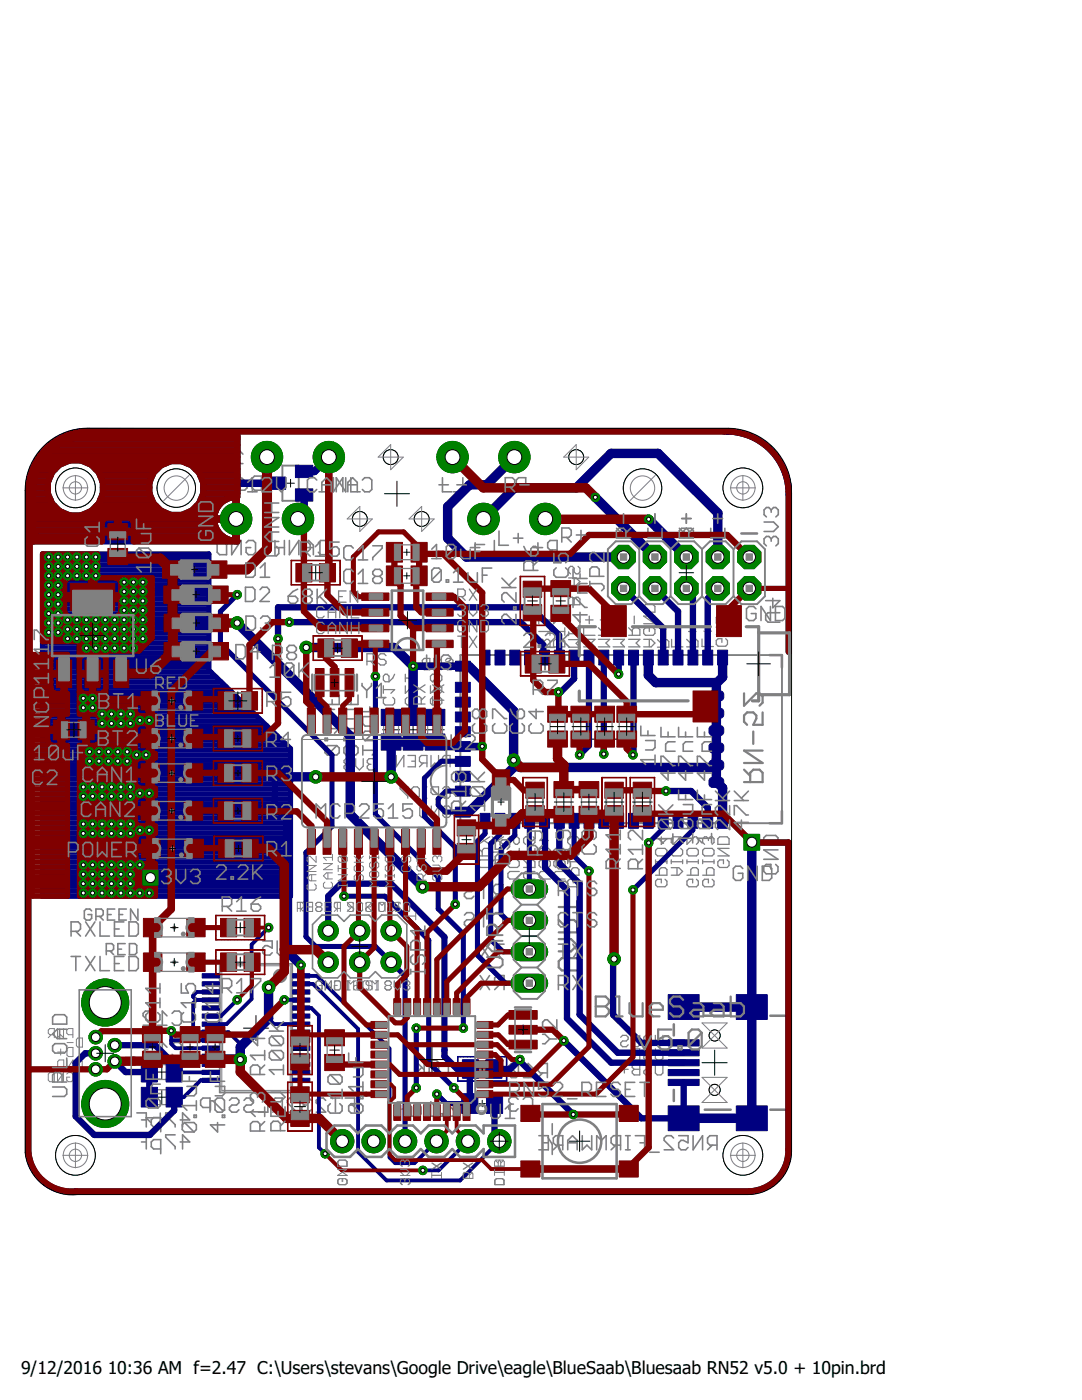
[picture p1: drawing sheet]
<svg xmlns="http://www.w3.org/2000/svg" width="216mm" height="279mm" viewBox="0 0 216 279" stroke-linecap="round" stroke-linejoin="round" font-family="sans-serif">
<defs><g id="words">
<g font-size="3.5">
<text x="4.2" y="274.2">9/12/2016</text>
<text x="21.5" y="274.2">10:36 AM f=2.47 C:\Users\stevans\Google Drive\eagle\BlueSaab\Bluesaab RN52 v5.0 + 10pin.brd</text>
</g>
</g></defs>
<g fill="none" stroke="#000" stroke-width=".2">
<path d="M57.2 96.4h1.5M58 95.7v1.5M76.3 145.6h3.5M78 143.9v3.4M80.6 145.6h3.6M82.4 143.9v3.5M85 145.6h3.6M86.8 143.8v3.7M118.2 147.5h5M120.6 145v5M30.9 214h2.8M30.9 219h2.8"/>
<path d="M32.3 212.6v2.7M32.3 217.6v2.8M48.6 205.2h5M51.1 202.7v5M95.6 213.3h1.2M96.2 212.7v1.3M96.2 219.6v1.3M140.1 212.1h5M142.6 209.6v5M95.6 220.2h1.3"/>
</g>
<g fill="none" stroke="#808080" stroke-width=".2">
<path d="M44.3 192.7h13.6v24.9h-13.6zM59.3 180.1h1.2M59.9 180.1v1.8M61.2 180.1h1.2v1.8h-1.2M61.8 181h.6M63 180.4l.3-.3h.6l.3 .3v.3l-.3 .3h-.6l-.3 .3v.3l.3 .3h.6l.3-.3M63 196l.3-.3h.9v1.9h-.9l-.3-.3zM64.9 180.1h1.2v1.8h-1.2M64.9 195.7v1.9l1.2-1.9v1.9M65.5 181h.6M66.7 196l.3-.3h.6l.3 .3v1.3l-.3 .3h-.6l-.3-.3v-.6h.6M67.3 181.3l-.6 .6"/>
<path d="M67.9 181.3h-.9l-.3-.3v-.6l.3-.3h.9v1.8M69.3 180.1l1.2 1.2M69.3 195.7h.6M69.3 197.6h.6M69.6 195.7v1.9M70.2 181l-.9 .9M70.5 180.1v1.8M70.5 196l.3-.3h.6l.3 .3v.4l-.3 .3h-.6l-.3 .3v.3l.3 .3h.6l.3-.3M71.1 180.4l.3-.3h.6l.3 .3v1.2l-.3 .3h-.6l-.3-.3M72.4 196l.3-.3h.6l.3 .3v1.3l-.3 .3h-.6l-.3-.3zM73 180.4l.3-.3h.6l.3 .3v.3l-.3 .3h-.6l-.3 .3v.3l.3 .3h.6l.3-.3M74.2 197.6v-1.9l.6 .7 .6-.7v1.9"/>
<path d="M75.9 180.1h.6l.3 .3v1.2l-.3 .3h-.6l-.3-.3v-1.2zM77.1 196.7l-.3 .3v.3l.3 .3h.6l.3-.3M77.1 196.7h.3M77.4 180.4l.3-.3h.6l.3 .3v.3l-.3 .3h-.6l-.3 .3v.3l.3 .3h.6l.3-.3M78 196l-.3-.3h-.6l-.3 .3v.4l.3 .3M78.6 195.7v1.3l.6 .6 .7-.6v-1.3M79.2 180.1h.7M79.2 181.9h.7M79.5 180.1v1.8M80.5 181.9v-1.8l.6 .6 .6-.6v1.8M80.8 196.7l-.3 .3v.3l.3 .3h.6l.3-.3M80.8 196.7h.3"/>
<path d="M81.7 196l-.3-.3h-.6l-.3 .3v.4l.3 .3M9.9 214.1h.9v1.8h-.9l-.3-.3v-1.2zM10.2 206.5l-.6 .6M10.8 206.5h-.9l-.3-.3v-.6l.3-.3h.9v1.8M11.5 205.3v1.8l.6-.6 .6 .6v-1.8M11.5 214.1v1.8l1.2-1.8v1.8M11.5 210h1.2M11.8 211.5h.9v1.9h-.9l-.3-.3v-1.2zM12.1 209.3v1.3M13.3 214.4l.3-.3h.6l.3 .3v1.2l-.3 .3h-.6l-.3-.3v-.6h.6M13.4 209.3l.3-.3h.9v1.9h-.9l-.3-.3zM13.4 211.5v1.9l1.2-1.9v1.9"/>
<path d="M13.4 208.1h1.2M14.5 206.5h-.9l-.3-.3v-.6l.3-.3h.9v1.8M15.2 211.9l.3-.4h.6l.3 .4v1.2l-.3 .3h-.6l-.3-.3v-.7h.6M15.2 207.5l.3-.3h.9v1.8h-.9l-.3-.3zM67.8 231.5h1.2l.3 .3v.9h-1.8v-.9zM69 235.2l.3 .3v.6l-.3 .3h-1.2l-.3-.3v-.6l.3-.3h.6v.6M69.3 233.4h-1.8l1.8 1.2h-1.8M80.9 235.5l-.3-.3h-.3l-.3 .3v.6l.3 .3M80.9 235.5l.3-.3h.3l.3 .3v.6l-.3 .3M80.9 231.8l-.3-.3h-.3l-.3 .3v.6l.3 .3M80.9 231.8l.3-.3h.3l.3 .3v.6l-.3 .3M80.9 231.8v.3"/>
<path d="M80.9 235.5v.3M81.8 233.4h-1.2l-.6 .6 .6 .6h1.2M86.3 234.6h1.8M86.3 232.1l1.8 1.2M88.1 234v1.2M88.1 232.1l-1.8 1.2M92.5 235.2h1.9v-.9l-.3-.3h-.6l-.3 .3v.9M92.5 234l.7 .6M92.5 232.1l1.9 1.2M94.4 232.1l-1.9 1.2M98.8 235.5l.3-.3h1.2l.3 .3v.9h-1.8zM98.8 234h1.8"/>
<path d="M98.8 232.7h1.8v-.9l-.3-.3h-.6l-.3 .3v.9M98.8 231.5l.6 .6M100.6 233.4v1.2"/>
</g>
<g fill="none" stroke="#808080" stroke-width=".32">
<path d="M40.8 89.7v1.9l1 .9 .9-.9v-1.9M45.6 90.2l-.5-.5h-.9l-.5 .5v.4l1.9 1.9h-1.9M46.6 92.5h1.9M47.4 96.9l.5-.5h1.4v1l-.5 .4h-.9l-.5-.4zM47.4 95l.9 .5 1 .9M48.5 90.6l-1-.9v2.8M50.3 95.5l.5-.5h1.4v2.8h-1.4l-.5-.4zM65.5 95.3v2.8h-1.9M66.5 95.3v2.8l1.9-2.8v2.8M69.4 98.1v-1.8l1-1 .9 1v1.8M69.4 96.8h1.9M72.3 95.8l.5-.5h.9l.5 .5v1.9l-.5 .4h-.9l-.5-.4"/>
<path d="M87.6 96.8h1.9M92.4 95.3v2.8h-1.9M100.1 96.8h1.9M103.9 97.2l-.9 .9M104.9 97.2h-1.4l-.5-.4v-1l.5-.5h1.4v2.8M43.3 108.3l.5-.4h1.4v2.8h-1.4l-.5-.5zM46.2 107.9v2.8l1.9-2.8v2.8M49.1 108.3l.5-.4h.9l.5 .4v1.9l-.5 .5h-.9l-.5-.5v-.9h.9M54.9 109.3h1.8M54.9 107.9v2.8M56.7 107.9v2.8M57.7 107.9v2.8l1.9-2.8v2.8"/>
<path d="M60.6 109.3h1.9M60.6 110.7v-1.9l1-.9 .9 .9v1.9M63.5 108.3l.5-.4h.9l.5 .4v1.9l-.5 .5h-.9l-.5-.5M93.9 109.3h1.8M94.8 108.3v1.9M98.6 107.9v2.8h-1.8M106.4 109.3h1.9M107.3 108.3v1.9M110.2 109.7l-.9 1M111.2 109.7h-1.5l-.4-.4v-1l.4-.4h1.5v2.8M123 107.3h2.8v-1.4l-.4-.5h-1l-.4 .5v1.4M123 105.4l1 1"/>
<path d="M124.4 102.6v1.8M129.3 105.4v1.9h2.8M130.7 102.6v1.8M135.6 107.3h2.8v-1.4l-.5-.5h-1l-.4 .5v1.4M135.6 105.4l.9 1M136 103.5h1.9M136.9 102.6v1.8M141.8 105.4v1.9h2.8M142.3 103.5h1.9M143.2 102.6v1.8M154.2 119.4v1.9l1.4-1.4h-2.8M66.3 139.6v1"/>
<path d="M67.7 138.7v1.9h-2.8M70 139.6v1M71.4 138.7v1.9h-2.8M91.9 130.7h64.1v33.6h-64.1zM155.6 122.3h-2.4l-.4 .5v.9l.4 .5h2.4M64.9 144.5v1.8M64.9 147.3h.4v.5h-.4zM64.9 145.4h2.8l-1 .9M66.7 141.6h-1.8v1.4l.4 .5h1.4M67.2 148.8l.5 .5v.9l-.5 .5h-1.9M67.2 148.8h-1.9l-.4 .5v.9l.4 .5M67.2 148.8l-1.9 1.9"/>
<path d="M68.6 147.3h.5v.5h-.5zM68.6 145.4h2.8l-.9 .9M68.6 144.5v1.8M70.5 141.6h-1.9v1.4l.5 .5h1.4M71 148.8l.4 .5v.9l-.4 .5h-1.9M71 148.8h-1.9l-.5 .5v.9l.5 .5M71 148.8l-1.9 1.9M72.4 149.7h2.8l-.9 1M72.4 148.8v1.9M73.8 141.1v.9M74.3 143h-1.9v1.4l.5 .5h1.4M74.7 145.9l.5 .5v.9l-.5 .5h-1.8"/>
<path d="M74.7 145.9h-1.8l-.5 .5v.9l.5 .5M74.7 145.9l-1.8 1.9M75.2 140.1v1.9h-2.8M32.9 174.9h.5M32.9 174.9l-.5 .5v.5l.5 .4h.9l.5-.4M34.3 174l-.5-.5h-.9l-.5 .5v.4l.5 .5M35.3 173.5v1.9l1 .9 .9-.9v-1.9M38.7 174.9l-.5 .5v.5l.5 .4h.9l.5-.4M38.7 174.9h.4M40.1 174l-.5-.5h-.9l-.5 .5v.4l.5 .5M92.7 177l.4-.5h1l.5 .5v.4l-.5 .5h-1l-.4 .5v.5l.4 .4h1l.5-.4M95.6 176.5h1.9"/>
<path d="M96.5 176.5v2.8M99.4 178.4l-1 .9M100.3 178.4h-1.4l-.5-.5v-.9l.5-.5h1.4v2.8M152.4 167.2l.5-.5h1.9l.4 .5v1.4h-2.8zM154.8 172.5l.4 .5v.9l-.4 .5h-1.9l-.5-.5v-.9l.5-.5h.9v.9M155.2 169.6h-2.8l2.8 1.9h-2.8M52.4 187.8h1.9v1.4l-.9-.5h-.5l-.5 .5v.9l.5 .5h.9l.5-.5M55.3 187.8v2.3l.5 .5h.9l.5-.5v-2.3M92.7 182.6l.4-.5h1l.5 .5v.5l-.5 .5h-1l-.4 .4v.5l.4 .5h1l.5-.5M95.6 182.1h1.9M95.8 194.7l1.9 2.8M95.8 188.4l1.9 2.8"/>
<path d="M96.5 182.1v2.9M97.7 194.7l-1.9 2.8M97.7 188.4l-1.9 2.8M98.4 182.6l.5-.5h1l.4 .5v1.9l-.4 .5h-1l-.5-.5M98.7 188.4h1.9M99.6 196.6l-.9 .9M99.6 188.4v2.8M100.6 196.6h-1.4l-.5-.5v-.9l.5-.5h1.4v2.8M29 209.5l-.4 .4v.5l.4 .5h1l.4-.5M29 209.5h.5M30.4 202.2l-.4-.4h-1l-.4 .4v.5l1.8 1.9h-1.8M30.4 208.5l-.4-.5h-1l-.4 .5v.5l.4 .5"/>
<path d="M31.4 204.6h1.9M31.4 210.9h1.9M33.3 202.7l-.9-.9v2.8M33.3 209l-.9-1v2.9M34.3 202.2l.5-.4h.9l.5 .4v1.9l-.5 .5h-.9l-.5-.5M34.3 208.5l.5-.5h.9l.5 .5v1.9l-.5 .5h-.9l-.5-.5M43.4 219.1h.9l.5 .5v1.9l-.5 .5h-.9l-.5-.5v-1.9zM45.8 219.6l.5-.5h.9l.5 .5v.5l-.5 .4h-.9l-.5 .5v.5l.5 .5h.9l.5-.5M48.7 219.6l.4-.5h1l.5 .5v.5l-.5 .4h-1l-.4 .5v.5l.4 .5h1l.5-.5M53.4 219.1v2.9h-1.8M59.2 219.6l-.5-.5h-.9l-.5 .5v.5l1.9 1.9h-1.9M62.1 219.6l-.5-.5h-.9l-.5 .5v.5l.5 .4"/>
<path d="M65 219.6l-.5-.5h-.9l-.5 .5v.5l1.9 1.9h-1.9M66 219.1h1.9M66.9 219.1v2.9M68.9 219.1h1.9v2.9M79.2 219.9h1.9v2.9M82.8 211.6l1.8 1.9M84.2 213l-1.4 1.4M84.6 211.6v2.8M85.6 212.1v1.9l.5 .4h1l.4-.4M85.6 212.1l.5-.5h1l.4 .5v1.9M85.6 212.1l1.9 1.9M88.5 214.4h1.9"/>
<path d="M90.4 212.5l-.9-.9v2.8M101.6 212.7l.4-.5h1l.4 .5v1.9M101.6 212.7v1.9l.4 .5h1l.4-.5M101.6 212.7l1.8 1.9M103.4 219.4l-.5-.5h-.9l-.5 .5v.5l.5 .4M104.4 219.4l.5-.5h.9l.5 .5v1.9l-.5 .4h-.9l-.5-.4M104.5 215.1h1.8M106.3 213.2l-.9-1v2.9M108.3 214.1l-1 1M109.2 214.1h-1.4l-.5-.5v-.9l.5-.5h1.4v2.9M27.3 222.1h1.9v2.8M27.3 226.5h1.9v2.8"/>
<path d="M28.2 223.5h1M28.2 227.9h1M32.1 224.9h-1.5l-.4-.4v-1l.4-.5h1.5v2.9M32.1 229.3h-1.5l-.4-.5v-.9l.4-.5h1.5v2.9M34.9 222.1h-1.8v.5l1.8 1.9v.4M34.9 226.5h-1.8v.4l1.8 1.9v.5M36 223.5h1.8l-1.4-1.4v2.8M36 227.9h1.8l-1.4-1.4v2.8M41.9 221h-1.4l-.5-.5v-.9l.5-.5h1.4v2.9M55.4 221l-1 1M56.3 221h-1.4l-.5-.5v-.9l.5-.5h1.4v2.9M60.7 220.5h.5"/>
<path d="M60.7 220.5l-.5 .5v.5l.5 .5h.9l.5-.5M69.8 220.5h1M80.2 221.3h.9M82.1 220.9v1.9h1.4l.5-.5v-1.4M85 222.8h1.9M86.9 220.9l-.9-1v2.9M87.9 222.3h.4v.5h-.4zM89.3 220.4l.5-.5h1l.4 .5v1.9M89.3 220.4v1.9l.5 .5h1l.4-.5M89.3 220.4l1.9 1.9M102 220.3l-.5 .5v.5l.5 .4h.9l.5-.4M102 220.3h.4"/>
<path d="M107.5 226.7h1.9v2.8h-1.9M108.5 228.1h.9M111.3 228.5l-.9 1M112.3 228.5h-1.4l-.5-.4v-1l.5-.4h1.4v2.8M113.3 228.1h1.9M113.3 229.5v-1.9l.9-.9 1 .9v1.9M116.2 226.7v2.8l.9-1 1 1v-2.8M119.1 229.5v-2.8l.9 .9 .9-.9v2.8M122.9 228.5l-1 1M123.8 228.5h-1.4l-.5-.4v-1l.5-.4h1.4v2.8M124.8 226.7h1M124.8 229.5h1"/>
<path d="M125.3 226.7v2.8M126.8 226.7h1.8v2.8M127.7 228.1h.9M129.6 230h1.9M134.4 227.1l-.5-.4h-.9l-.5 .4v.5l1.9 1.9h-1.9M135.4 226.7h1.9v1.4l-.9-.5h-.5l-.5 .5v.9l.5 .5h.9l.5-.5M138.3 226.7v2.8l1.9-2.8v2.8M142.1 228.5l-.9 1M143.1 228.5h-1.5l-.4-.4v-1l.4-.4h1.5v2.8"/>
</g>
<g fill="none" stroke="#808080" stroke-width=".25">
<path d="M113.5 117.6v.8M113.5 119.5l.3-.3h.4l.4 .3 .4-.3h.3l.4 .3v1.2h-2.2zM113.5 118h2.2M113.5 115.3h1.5l.7 .8-.7 .7h-1.5M114.6 115.3v1.5M114.6 119.5v1.2M115.3 113l.4 .4v.8l-.4 .3h-.3l-.4-.3v-.8l-.4-.4h-.4l-.3 .4v.8l.3 .3M115.7 117.6v.8M76.5 136.9v1.5M76.5 137.6h2.2l-.7 .8M76.9 139.2l-.4 .4v.7l.4 .4h1.5l.3-.4v-.7l-.3-.4M76.9 134.6h.3l.4 .3v1.2h-.7l-.4-.4v-.8z"/>
<path d="M78.7 134.6l-.3 .7-.8 .8M80.9 136.9v1.5l1.5-1.5h.4l.3 .3v.8l-.3 .4M80.9 134.6v1.5M80.9 135.3h2.2l-.7 .8M81.3 139.2l-.4 .4v.7l.4 .4h1.5l.3-.4v-.7l-.3-.4M84.3 131.8l.3-.4h1.2v2.3h-1.2l-.3-.4zM85.9 136.9v1.5l1.5-1.5h.4l.4 .3v.8l-.4 .4M86.3 139.2l-.4 .4v.7l.4 .4h1.5l.4-.4v-.7l-.4-.4M86.6 131.4v2.3l1.5-2.3v2.3M87.8 134.6l.4 .3v.8l-.4 .4h-1.5M87.8 134.6h-1.5l-.4 .3v.8l.4 .4M87.8 134.6l-1.5 1.5"/>
<path d="M88.9 131.8l.4-.4h.7l.4 .4v1.5l-.4 .4h-.7l-.4-.4v-.8h.7M107.5 128l.4-.4h.3l.4 .4 .4-.4h.4l.3 .4v1.1h-2.2zM107.5 126h2.2M107.5 123v1.5M107.5 123.7h2.2l-.7 .8M108.6 128v1.1M109.7 125.3v1.5M110.4 128l.4-.4h.4l.4 .4 .4-.4h.3l.4 .4v1.1h-2.3zM110.4 126h2.3M110.4 123v1.5l1.6-1.5h.3l.4 .3v.8l-.4 .4M111.6 128v1.1M112.7 125.3v1.5"/>
<path d="M113.5 127.7h2.2l-.7 .7 .7 .8h-2.2M113.5 126.1v.8M113.5 126.5h2.2M113.8 123.8l-.3 .4v.7l.3 .4h1.5l.4-.4v-.7l-.4-.4M115.7 126.1v.8M116.5 127.6h2.2l-.7 .7 .7 .8h-2.2M116.5 125.3v1.5h2.2M116.8 123.7h1.5M117.6 123v1.5M119.4 127.6h2.3l-.8 .7 .8 .8h-2.3M119.4 126.8h2.3v-1.2l-.4-.3h-.8l-.3 .3v1.2M119.4 125.3l.8 .7"/>
<path d="M119.8 123.7h1.5M120.5 123v1.5M122.3 127.6h2.3l-.7 .7 .7 .8h-2.3M122.3 125.3v1.5h2.3M123.5 123v1.5M125.4 127.6h2.3l-.8 .7 .8 .8h-2.3M125.4 126.8h2.3v-1.2l-.4-.3h-.7l-.4 .3v1.2M125.4 125.3l.8 .7M126.6 123v1.5M128.4 127.6h1.5l.8 .7-.8 .8h-1.5M128.8 120.6h1.5l.4 .4v1.2h-2.3v-1.2zM129.6 127.6v1.5"/>
<path d="M130.3 125.3l.4 .3v.8l-.4 .4h-1.5l-.4-.4v-.8l.4-.3h.8v.7M130.7 123h-2.3l2.3 1.5h-2.3M131.2 129.2h2.3v-1.2l-.4-.3h-.8l-.3 .3v1.2M131.2 127.7l.8 .7M132.3 125.3v1.6M134 127.6v1.5h2.3M135.1 125.3v1.5M137 129.1h2.3v-1.1l-.4-.4h-.7l-.4 .4v1.1M137 127.6l.8 .7M137.4 126h1.5M138.2 125.3v1.5M140.1 127.5v1.5h2.2"/>
<path d="M140.5 126h1.5M141.2 125.2v1.5M142.9 123.2l.4-.3h1.5l.4 .3v1.2h-2.3zM144.8 127.5l.4 .3v.8l-.4 .4h-1.5l-.4-.4v-.8l.4-.3h.7v.7M145.2 125.2h-2.3l2.3 1.5h-2.3M69 152.5h.4M69 152.5l-.4 .4v.4l.4 .4h.8l.4-.4M70.2 151.8l-.4-.4h-.8l-.4 .4v.3l.4 .4M71 151.4v1.5l.7 .8 .8-.8v-1.5M73.6 152.5l-.3 .4v.4l.3 .4h.8l.4-.4M73.6 152.5h.4M74.8 151.8l-.4-.4h-.8l-.3 .4v.3l.3 .4"/>
<path d="M76.6 143.4v4.5M79.1 150.8v2.2l1.5-2.2v2.2M79.5 143.4v4.5M80.9 143.4v4.5M81.4 157h-1.6v.4l1.6 1.5v.4M81.4 150.8h1.5v2.2h-1.5M82.1 157.4l.4-.4h.8l.4 .4v1.5l-.4 .4h-.8l-.4-.4zM82.1 151.9h.8M83.9 143.4v4.5M84.5 152.3l-.8 .7M84.5 157h.7M84.5 159.3h.7"/>
<path d="M84.8 157v2.3M85.2 152.3h-1.1l-.4-.4v-.7l.4-.4h1.1v2.2M85.3 143.4v4.5M86 150.8v2.2l.8-.7 .7 .7v-2.2M87.5 158.6h-1.1l-.4-.4v-.8l.4-.4h1.1v2.3M88.3 143.4v4.5M88.3 157.4l.4-.4h.8l.3 .4v1.5l-.3 .4h-.8l-.4-.4v-.7h.8M89.8 152.3h-1.1l-.4-.4v-.7l.4-.4h1.1v2.2M83.8 161.2l.3-.3h1.2v2.2h-1.2l-.3-.3zM86.1 160.9v2.2l1.5-2.2v2.2M88.4 161.2l.4-.3h.7l.4 .3v1.6l-.4 .3h-.7l-.4-.3v-.8h.7M95.5 170.8h2.2v-1.1l-.4-.4h-.7l-.4 .4v1.1"/>
<path d="M95.5 169.3l.7 .8M95.5 167l2.2 1.5M97.7 171.6h-1.9l-.3 .4v.7l.3 .4h1.9M97.7 167l-2.2 1.5M98.2 170.1h2.3M98.2 167l2.3 1.5M100.5 171.6h-1.9l-.4 .4v.7l.4 .4h1.9M100.5 169.3v1.5M100.5 167l-2.3 1.5M101.3 170.1h2.3M101.7 171.6l-.4 .4v.7l.4 .4h1.5l.4-.4v-.7l-.4-.4M103.2 167l.4 .4v.7l-.4 .4h-.3l-.4-.4v-.7l-.4-.4h-.4l-.4 .4v.7l.4 .4"/>
<path d="M103.6 173.9h-1.9l-.4 .4v.7l.4 .4h1.9M103.6 169.3v1.5M104.5 173.1h2.2v-1.1l-.3-.4h-.8l-.4 .4v1.1M104.5 171.6l.7 .8M104.5 170.1h2.2M106.4 167l.3 .4v.7l-.3 .4h-.4l-.4-.4v-.7l-.4-.4h-.3l-.4 .4v.7l.4 .4M106.7 173.9h-1.8l-.4 .4v.7l.4 .4h1.8M106.7 169.3v1.5M107.9 169.3h.4l.4 .4 .4-.4h.3l.4 .4v1.1h-2.2v-1.1zM107.9 167.7h1.5M108.7 167v1.5M108.7 169.7v1.1"/>
<path d="M109.4 171.6l.4 .4v.7l-.4 .4h-.3l-.4-.4v-.7l-.4-.4h-.4l-.3 .4v.7l.3 .4M109.8 173.9h-1.9l-.3 .4v.7l.3 .4h1.9M110.5 169.7l.4-.4h.4l.3 .4 .4-.4h.4l.4 .4v1.1h-2.3zM111.6 167v1.5M111.6 169.7v1.1M112.4 171.6l.4 .4v.7l-.4 .4h-.4l-.4-.4v-.7l-.3-.4h-.4l-.4 .4v.7l.4 .4M112.8 173.9h-1.9l-.4 .4v.7l.4 .4h1.9M113.3 174.7h2.2v-1.2l-.4-.3h-.7l-.4 .3v1.2M113.3 172h2.2M113.3 169.7l.3-.4h1.5l.4 .4v.7l-.4 .4h-1.5l-.3-.4zM113.3 171.6v.8M114.4 167v1.1l.4 .4h.3l.4-.4v-.7l-.4-.4h-1.5l-.3 .4v.7l.3 .4"/>
<path d="M115.1 175.5l.4 .4v.7l-.4 .4h-1.5l-.3-.4v-.7l.3-.4h.8v.7M115.5 171.6v.8M130.8 174.7h2.3v-1.2l-.4-.3h-.7l-.4 .3v1.2M130.8 172h2.3M130.8 171.6v.8M131.2 169.3h1.5l.4 .4v.7l-.4 .4h-1.5l-.4-.4v-.7zM132 167v1.5l1.1-1.1h-2.3M132.7 175.5l.4 .4v.7l-.4 .4h-1.5l-.4-.4v-.7l.4-.4h.8v.7M133.1 171.6v.8M133.9 173.2h1.5l.8 .7-.8 .8h-1.5M133.9 172h2.3M133.9 171.6v.8"/>
<path d="M134.3 169.3l-.4 .4v.7l.4 .4h1.5l.4-.4v-.7l-.4-.4M135.1 173.2v1.5M135.8 167h-1.5l-.4 .4v.7l.4 .4M135.8 167l.4 .4v.7l-.4 .4h-1.5M135.8 167l-1.5 1.5M136.2 171.6v.8M137.1 167v1.5l1.5-1.5h.4l.3 .4v.7l-.3 .4M137.1 169.7l.4-.4h1.5l.3 .4v.7l-.3 .4h-1.5l-.4-.4zM137.1 174.7h2.2v-1.2l-.3-.3h-.8l-.4 .3v1.2M137.1 171.6v.8M137.1 172h2.2M139 175.5l.3 .4v.7l-.3 .4h-1.5l-.4-.4v-.7l.4-.4h.7v.7"/>
<path d="M139.3 171.6v.8M140.2 174.7h2.3v-1.2l-.4-.3h-.7l-.4 .3v1.2M140.2 172h2.3M140.2 171.6v.8M140.6 169.3h1.5l.4 .4v.7l-.4 .4h-1.5l-.4-.4v-.7zM141.4 167.4l-.4-.4h-.4l-.4 .4v.7l.4 .4M141.4 167.4l.3-.4h.4l.4 .4v.7l-.4 .4M141.4 167.4v.3M142.1 175.5l.4 .4v.7l-.4 .4h-1.5l-.4-.4v-.7l.4-.4h.8v.7M142.5 171.6v.8M143.6 167h1.5l.4 .4v1.1h-2.3v-1.1zM145.1 171.6l.4 .4v.7l-.4 .4h-1.5l-.4-.4v-.7l.4-.4h.8v.8"/>
<path d="M145.5 169.3h-2.3l2.3 1.5h-2.3M30 215.4h4.6M30 212.5h4.6M30 217.5h4.6M93.9 218.8h4.6M123.8 213.4h1.5M123.8 210.5h1.5M123.8 207l.4-.4h.8l.3 .4v.4l-.3 .4h-.8l-.4 .3v.4l.4 .4h.8l.3-.4M124.6 212.6v1.5M126.2 206.6v1.9l.3 .4h.8l.4-.4v-1.9M126.2 212.6l.3-.3h1.2v2.2h-1.2l-.3-.4v-.3l.3-.4-.3-.4zM126.5 209.3h1.2v2.3h-1.2l-.3-.4v-.4l.3-.3-.3-.4v-.4z"/>
<path d="M126.5 213.4h1.2M126.5 210.5h1.2M128.5 209.7l.3-.4h.8l.4 .4v.4l-.4 .4h-.8l-.3 .3v.4l.3 .4h.8l.4-.4M128.5 212.6l.3-.3h.8l.4 .3v.4l-.4 .4h-.8l-.3 .4v.3l.3 .4h.8l.4-.4M128.8 206.6h1.2v2.3h-1.2l-.3-.4v-.4l.3-.3-.3-.4v-.4zM128.8 207.8h1.2M130.8 206.6v1.5l.7 .8 .8-.8v-1.5M130.8 209.3v1.9l.3 .4h.8l.4-.4v-1.9M130.8 212.3v1.8l.3 .4h.8l.4-.4v-1.8M30 220.5h4.6M93.9 221.7h4.6"/>
</g>
<path d="M56.3 92.9h3.3v7h-3.3zM43.9 192.4h14.4v25.6h-14.4zM95.2 211.8h2M95.2 214.9h2" fill="none" stroke="#808080" stroke-width=".38"/>
<g fill="#808080" stroke="#808080" stroke-width=".2">
<path d="M93.6 211.6h1.6v3.5h-1.6z"/>
<path d="M97.2 211.6h1.6v3.5h-1.6z"/>
<path d="M97.5 218.6h1.2v3.2h-1.2z"/>
<path d="M93.7 218.6h1.3v3.2h-1.3z"/>
<path d="M41.5 194.4h2.3v.8h-2.3z"/>
<path d="M58.4 194.4h2.3v.8h-2.3z"/>
<path d="M58.4 196h2.3v.8h-2.3z"/>
<path d="M58.4 197.6h2.3v.8h-2.3z"/>
<path d="M41.5 196h2.3v.8h-2.3z"/>
<path d="M41.5 197.6h2.3v.8h-2.3z"/>
<path d="M41.5 199.2h2.3v.8h-2.3z"/>
<path d="M41.5 200.8h2.3v.8h-2.3z"/>
<path d="M41.5 202.4h2.3v.8h-2.3z"/>
<path d="M41.5 204h2.3v.8h-2.3z"/>
<path d="M41.5 205.6h2.3v.8h-2.3z"/>
<path d="M41.5 207.2h2.3v.8h-2.3z"/>
<path d="M41.5 208.8h2.3v.8h-2.3z"/>
<path d="M41.5 210.4h2.3v.8h-2.3z"/>
<path d="M41.5 212h2.3v.8h-2.3z"/>
<path d="M41.5 213.6h2.3v.8h-2.3z"/>
<path d="M41.5 215.2h2.3v.8h-2.3z"/>
<path d="M58.4 199.2h2.3v.8h-2.3z"/>
<path d="M58.4 200.8h2.3v.8h-2.3z"/>
<path d="M58.4 202.4h2.3v.8h-2.3z"/>
<path d="M58.4 204h2.3v.8h-2.3z"/>
<path d="M58.4 205.6h2.3v.8h-2.3z"/>
<path d="M58.4 207.2h2.3v.8h-2.3z"/>
<path d="M58.4 208.8h2.3v.8h-2.3z"/>
<path d="M58.4 210.4h2.3v.8h-2.3z"/>
<path d="M58.4 212h2.3v.8h-2.3z"/>
<path d="M58.4 213.6h2.3v.8h-2.3z"/>
<path d="M58.4 215.2h2.3v.8h-2.3z"/>
<path d="M29.8 212.3h1.3v3.3h-1.3z"/>
<path d="M33.5 212.3h1.2v3.3h-1.2z"/>
<path d="M29.8 217.4h1.3v3.2h-1.3z"/>
<path d="M33.5 217.4h1.2v3.2h-1.2z"/>
<path d="M76.4 143.2h3.3v1.2h-3.3z"/>
<path d="M76.4 146.9h3.3v1.2h-3.3z"/>
<path d="M54.8 95.9h1.4v1.1h-1.4z"/>
<path d="M59.7 98.2h1.5v1.1h-1.5z"/>
<path d="M59.7 93.5h1.5v1.2h-1.5z"/>
<path d="M85.2 146.9h3.2v1.2h-3.2z"/>
<path d="M85.2 143.2h3.2v1.2h-3.2z"/>
<path d="M80.8 143.2h3.2v1.2h-3.2z"/>
<path d="M80.8 146.9h3.2v1.2h-3.2z"/>
</g>
<path d="M153.6 130.7h2.4v2.5M156 161.8v2.5h-2.4M134.5 204.4v2.3M134.5 217.5v2.2M140.6 202.7h5.2M153.7 202.7h3.5v18.8h-3.5M140.6 221.5h5.2" fill="none" stroke="#808080" stroke-width=".51"/>
<g fill="none" stroke="#808080" stroke-width=".44">
<path d="M148.5 138.4v2.4l2.4-2.4h.7l.6 .6v1.2l-.6 .6M148.5 156.1h3.7v-1.9l-.6-.6h-1.3l-.6 .6v1.9M148.5 153.6l1.2 1.2M150.3 146v2.5M152.2 142.2v2.5h-1.9l.6-1.3v-.6l-.6-.6h-1.2l-.6 .6v1.2l.6 .7M152.2 149.8h-3.7l3.7 2.5h-3.7M115.2 179.8v2.5M111.5 187.4h2.4l1.3 1.2-1.3 1.3h-2.4M111.5 186.1h3.7v-1.9l-.6-.6h-1.3l-.6 .6v1.9M111.5 183.6l1.2 1.2M111.5 181h3.7M113.3 187.4v2.5"/>
<path d="M115.2 191.2h-3.1l-.6 .6v1.3l.6 .6h3.1"/>
</g>
<path d="M55 193.8a1.32 1.32 0 0 1 2 .3 1.32 1.32 0 0 1-.8 2 1.32 1.32 0 0 1-1.6-1.3h.3a.94 .94 0 0 1 1.4-.9 .94 .94 0 0 1 .2 1.5 .94 .94 0 0 1-1.5-.4l-.1-.2h-.3z" fill-rule="evenodd" fill="#808080" stroke="#808080" stroke-width=".2"/>
<g fill="#000080" stroke="#000080" stroke-width=".2">
<path d="M91.3 210.9h9.9z"/>
<path d="M91.3 210.9h.1v4.9z"/>
<path d="M91.3 215.7l9.9 .1z"/>
<path d="M101 210.9h.2l-.1 4.9z"/>
<path d="M96.9 211.5h3.3v3.7h-3.3z"/>
<path d="M92.3 211.5h3.2v3.7h-3.2z"/>
<path d="M140.2 162.3h2v3h-2z"/>
<path d="M137.3 162.3h2v3h-2z"/>
<path d="M134.3 162.3h2v3h-2z"/>
<path d="M131.3 162.3h2v3h-2z"/>
<path d="M128.4 162.3h2v3h-2z"/>
<path d="M125.4 162.3h2v3h-2z"/>
<path d="M122.4 162.3h2v3h-2z"/>
<path d="M119.5 162.3h2v3h-2z"/>
<path d="M116.5 162.3h2v3h-2z"/>
<path d="M113.6 162.3h1.9v3h-1.9z"/>
<path d="M110.6 162.3h2v3h-2z"/>
<path d="M107.7 162.3h1.9v3h-1.9z"/>
<path d="M104.7 162.3h2v3h-2z"/>
<path d="M101.7 162.3h2v3h-2z"/>
<path d="M98.8 162.3h2v3h-2z"/>
<path d="M95.8 162.3h2v3h-2z"/>
<path d="M90.9 156.9h2.9v2h-2.9z"/>
<path d="M90.9 153.9h2.9v2h-2.9z"/>
<path d="M90.9 151h2.9v2h-2.9z"/>
<path d="M90.9 148h2.9v2h-2.9z"/>
<path d="M90.9 145h2.9v2h-2.9z"/>
<path d="M90.9 142.1h2.9v2h-2.9z"/>
<path d="M90.9 139.1h2.9v2h-2.9z"/>
<path d="M90.9 136.2h2.9v2h-2.9z"/>
<path d="M95.8 129.8h2v2.9h-2z"/>
<path d="M98.8 129.8h2v2.9h-2z"/>
<path d="M101.7 129.8h2v2.9h-2z"/>
<path d="M104.7 129.8h2v2.9h-2z"/>
<path d="M107.7 129.8h1.9v2.9h-1.9z"/>
<path d="M110.6 129.8h2v2.9h-2z"/>
<path d="M113.6 129.8h1.9v2.9h-1.9z"/>
<path d="M116.5 129.8h2v2.9h-2z"/>
<path d="M119.5 129.8h2v2.9h-2z"/>
<path d="M122.4 129.8h2v2.9h-2z"/>
<path d="M125.4 129.8h2v2.9h-2z"/>
<path d="M128.4 129.8h2v2.9h-2z"/>
<path d="M131.3 129.8h2v2.9h-2z"/>
<path d="M134.3 129.8h2v2.9h-2z"/>
<path d="M137.3 129.8h2v2.9h-2z"/>
<path d="M140.2 129.8h2v2.9h-2z"/>
<path d="M143.2 162.3h2v3h-2z"/>
<path d="M90.9 161.1h2.9v2h-2.9z"/>
<path d="M90.9 132h3v1.9h-3z"/>
<path d="M143.2 129.8h2v2.9h-2z"/>
<path d="M133.3 211.5h6.2v1.2h-6.2z"/>
<path d="M133.3 209.5h6.2v1.2h-6.2z"/>
<path d="M133.3 215.4h6.2v1.2h-6.2z"/>
<path d="M133.3 213.4h6.2v1.3h-6.2z"/>
<path d="M146.9 220.7h6.2v5h-6.2z"/>
<path d="M146.9 198.5h6.2v5h-6.2z"/>
<path d="M133.3 220.7h6.2v5h-6.2z"/>
<path d="M133.3 198.5h6.2v5h-6.2z"/>
<path d="M133.3 207.5h6.2v1.2h-6.2z"/>
<path d="M97.1 218.3h3.2v3.9h-3.2z"/>
<path d="M92.1 218.3h3.3v3.9h-3.3z"/>
<path d="M40.3 194.3h3.5v.9h-3.5z"/>
<path d="M40.3 195.9h3.5v.9h-3.5z"/>
<path d="M40.3 197.5h3.5v.9h-3.5z"/>
<path d="M40.3 199.2h3.5v.8h-3.5z"/>
<path d="M40.3 200.7h3.5v.9h-3.5z"/>
<path d="M40.3 202.4h3.5v.8h-3.5z"/>
<path d="M40.3 204h3.5v.8h-3.5z"/>
<path d="M40.3 207.2h3.5v.8h-3.5z"/>
<path d="M40.3 205.6h3.5v.8h-3.5z"/>
<path d="M40.3 208.8h3.5v.8h-3.5z"/>
<path d="M40.3 210.4h3.5v.8h-3.5z"/>
<path d="M40.3 212h3.5v.8h-3.5z"/>
<path d="M40.3 213.6h3.5v.8h-3.5z"/>
<path d="M40.3 215.2h3.5v.8h-3.5z"/>
<path d="M58.4 194.3h3.4v.9h-3.4z"/>
<path d="M58.4 195.9h3.4v.9h-3.4z"/>
<path d="M58.4 197.5h3.4v.9h-3.4z"/>
<path d="M58.4 199.2h3.4v.8h-3.4z"/>
<path d="M58.4 200.7h3.4v.9h-3.4z"/>
<path d="M58.4 202.4h3.4v.8h-3.4z"/>
<path d="M58.4 204h3.4v.8h-3.4z"/>
<path d="M58.4 205.6h3.4v.8h-3.4z"/>
<path d="M58.4 207.2h3.4v.8h-3.4z"/>
<path d="M58.4 208.8h3.4v.8h-3.4z"/>
<path d="M58.4 210.4h3.4v.8h-3.4z"/>
<path d="M58.4 212h3.4v.8h-3.4z"/>
<path d="M58.4 213.6h3.4v.8h-3.4z"/>
<path d="M58.4 215.2h3.4v.8h-3.4z"/>
<path d="M28.2 212h3.2v3.9h-3.2z"/>
<path d="M33.1 212h3.3v3.9h-3.3z"/>
<path d="M28.2 217h3.2v3.9h-3.2z"/>
<path d="M33.1 217h3.3v3.9h-3.3z"/>
<path d="M76.1 141.6h3.9v3.2h-3.9z"/>
<path d="M76.1 146.5h3.9v3.2h-3.9z"/>
<path d="M53.5 95.2h3.5v2.5h-3.5z"/>
<path d="M58.9 97.6h3.5v2.4h-3.5z"/>
<path d="M58.9 92.9h3.5v2.4h-3.5z"/>
<path d="M84.8 146.5h4v3.2h-4z"/>
<path d="M84.8 141.6h4v3.2h-4z"/>
<path d="M80.5 141.6h3.9v3.2h-3.9z"/>
<path d="M80.5 146.5h3.9v3.2h-3.9z"/>
</g>
<g fill="#000080" stroke="#000080" stroke-width=".2">
<path d="M141.7 155.4l.5-.2h1.5a1.03 1.03 0 0 1 .8 .9 1.03 1.03 0 0 1-.8 1h-1.5a1.04 1.04 0 0 1-.8-.7 1.04 1.04 0 0 1 .3-1z" fill-rule="evenodd"/>
<path d="M141.7 151.9l.5-.2h1.5a1.03 1.03 0 0 1 .8 1 1.03 1.03 0 0 1-.8 1h-1.5a1.04 1.04 0 0 1-.8-.7 1.04 1.04 0 0 1 .3-1.1z" fill-rule="evenodd"/>
<path d="M141.7 148.5l.5-.2h1.5a1.03 1.03 0 0 1 .8 .9 1.03 1.03 0 0 1-.8 1h-1.5a1.04 1.04 0 0 1-.8-.7 1.04 1.04 0 0 1 .3-1z" fill-rule="evenodd"/>
<path d="M141.7 145l.5-.2h1.5a1.03 1.03 0 0 1 .8 1 1.03 1.03 0 0 1-.8 1h-1.5a1.04 1.04 0 0 1-.8-.7 1.04 1.04 0 0 1 .3-1.1z" fill-rule="evenodd"/>
<path d="M141.7 141.6l.5-.2h1.5a1.03 1.03 0 0 1 .8 .9 1.03 1.03 0 0 1-.8 1h-1.5a1.04 1.04 0 0 1-.8-.7 1.04 1.04 0 0 1 .3-1z" fill-rule="evenodd"/>
<path d="M141.7 138.1l.5-.2h1.5a1.03 1.03 0 0 1 .8 1 1.03 1.03 0 0 1-.8 1h-1.5a1.04 1.04 0 0 1-.8-.8 1.04 1.04 0 0 1 .3-1z" fill-rule="evenodd"/>
</g>
<path d="M103.9 124.2l4.5 4.5v2.2l.2 .3M111.6 126.8v4.4M117.5 131.2v17.6l-1.8 1.8M120.5 131.2v19.3M92.8 148.9l-.4 .1M142.9 156v.1M114.4 163.8h.2M141.2 162.4v1.4M144.2 163.8l-.4 .4M150 168.1h7.3M65.5 185.8v-6.9l2.5-2.5h10l10.7 10.6v22.6M103.7 211.5v.3l10.7 10.6" fill="none" stroke="#000080" stroke-width="1.2"/>
<g fill="none" stroke="#000080" stroke-width="1.9">
<path d="M102.6 91.2l-5.5 5.6h-3.4l-4.4 4.3v6.3l3.8 3.8h31.3M118.8 99.3l11.9 11.9M96.5 103.6l6.2-6.2h12.3l6.9-6.9h9.4l11.9 11.9v8.8M129.4 103.6l7.5 7.6M47.3 124.3l22.6 22.6v15.7l14.4 14.4M61.1 129.2h17.6l3.7 3.7v10.3M93.6 132.9l8.9 9v11.3l-8.9 8.9h-1.2M129.4 131.2v3.6l1.4 1.4h12.3l1.1-1.1v-3.9M142.6 136.2l.3 .4v19.4l1.3 1.2v6.6M54.8 155h8.2M78 143.2h8.8M86.8 148.1h-8.8v6.9"/>
<path d="M142.9 151.7l-.3 1.5h-38.9l-1.2-1.3M54.8 160.7l2.6 2.5v26.9M150 168.1v55.1h-13.6M53.6 197v6.3l-5.7 5.7v2.5M57.6 190.1l2.4 2.5M136.4 201h13.6"/>
</g>
<g fill="none" stroke="#000080" stroke-width="1.3">
<path d="M6.6 99.7h3.5M6.6 98.5h2.9M6.6 97.3h2.9M6.8 96.1h2.8M7.1 94.8h3M7.5 93.6h3.5M8.1 92.4h4.5M9 91.2h38.3M10.1 90h37.2M11.6 88.7h35.7M14.4 87.5h32.9M17.5 92.4h15.6"/>
<path d="M17.8 87v.1M19.1 93.6h12.2M20 94.8h10.4M20 99.7h10.3M20.5 96.1h9.4M20.5 98.5h9.3M20.6 97.3h9.2M37.2 92.4h10.1M39 93.6h8.3M40 94.8h7.3M40 99.7h5M40.5 96.1h6.8"/>
<path d="M40.6 98.5h6.7M40.6 97.3h6.7M47 99.7h.2M47.3 86.1l-29.5-.1a11.9 11.9 0 0 0-12.2 11.6v132.4a8.6 8.6 0 0 0 9.4 7.8h134.5a8.1 8.1 0 0 0 7.8-8.5v-61.2M47.3 86.1h97.8a12.5 12.5 0 0 1 12.3 12.6M47.3 87h-29.8a10.8 10.8 0 0 0-10.9 10.9v10.1h40.7l-.1-.1v-4.2h-4.5a4.4 4.4 0 0 0 4.3 4.2v-8.7a4.3 4.3 0 0 0-4.1 3M47.3 86.1l-.1 17.4h-4.5l.2-1.3M144.5 86.1a12.5 12.5 0 0 1 12.9 12v32M6.6 107.1h37.9M6.6 105.9h36.8M6.6 104.6h36.3M6.6 103.4h36.1"/>
<path d="M6.6 102.2h5.6M6.6 101h4.2M17.8 102.2h14.8M19.3 101h11.8M37.7 102.2h5.2M39.2 101h4.4M47 107.1h.2M47 105.9h.2M47 104.6h.2M47 103.4h.2M47 102.2h.2M47 101h.2"/>
<path d="M124.4 117.4l7.9 7.9v5.9M130.7 117.4l4.6 4.6v9.2M136.9 117.4l1.4 1.3v12.5M143.2 117.4l-2 2v11.8M57.7 124.2h46.2M111.6 126.8l-5.6-5.6h-50.5v6.3M114.6 131.2v4.2l-2.7 2.7h-.5M123.4 131.2v3.4v-.1M126.4 131.2v19.3l-.1 .1M54.8 155v5.7M132.9 157.9h5l3.3 3.3v1.2M92.4 162.1l.1 .1"/>
<path d="M108.6 163.8h.2v9.4l4.3 4.4v25.7l8.9 8.8h14.4M111.6 163.8v8.5l4.1 4.1v26.1l7.6 7.6h13.1M144.2 163.8v-1.1l-.4-.3h.5l5.7 5.7M122.5 191.4l-.2-.2v11.3l5.7 5.6h8.4M19.1 210.2h-2.1l-1.9 1.9v10.7l3.7 3.7h11.1l4.9-4.9v-2.6M22.9 211.8l2.2 2.2h4.7v5M22.9 208.6h8.1l3.8 3.8v1.6M88.7 209.6v1.2l2.5 2.5h2.7M93.9 213.3v.1M93.9 213.3l-.2 .1v6.8M103.7 211.5l-1.8 1.8h-3.3M112.5 207.7l15.5 15.5h8.4v-7.2"/>
<path d="M98.7 220.2v6.6l.9 1"/>
<circle cx="15" cy="97.4" r="5.6"/>
<circle cx="35.2" cy="97.4" r="5.5"/>
</g>
<g fill="none" stroke="#000080" stroke-width="1">
<path d="M8.5 110.5h33.2v23.2l16.3 15.7v29.4h-49.5zM8.5 119.6h33.2M8.5 118.6h33.2M8.5 117.6h33.2M8.5 116.7h33.2M8.5 115.7h33.2M8.5 114.7h33.2M8.5 113.7h33.2M8.5 112.8h33.2M8.5 111.8h33.2M8.5 110.8h33.2M47.3 118.7l-3.3 3.3v6.4l22.3 22.3v14.2l-5.3 5.2v16.8l2 2h11.9l5.9 5.9v33"/>
<path d="M149.5 117.4h7.9M8.5 140h39.7M8.5 139h38.7M8.5 138h37.7M8.5 137.1h36.6M8.5 136.1h35.6M8.5 135.1h34.6M8.5 134.2h33.6M8.5 133.2h33.2M8.5 132.2h33.2M8.5 131.2h33.2M8.5 130.3h33.2"/>
<path d="M8.5 129.3h33.2M8.5 128.3h33.2M8.5 127.4h33.2M8.5 126.4h33.2M8.5 125.4h33.2M8.5 124.4h33.2M8.5 123.5h33.2M8.5 122.5h33.2M8.5 121.5h33.2M8.5 120.5h33.2M74.9 135v27.6l12.5 12.5v6.3l5.1 5v18.8M8.5 159.4h49.5"/>
<path d="M8.5 158.4h49.5M8.5 157.5h49.5M8.5 156.5h49.5M8.5 155.5h49.5M8.5 154.5h49.5M8.5 153.6h49.5M8.5 152.6h49.5M8.5 151.6h49.5M8.5 150.7h49.5M8.5 149.7h49.5M8.5 148.7h48.8M8.5 147.7h47.8"/>
<path d="M8.5 146.8h46.7M8.5 145.8h45.7M8.5 144.8h44.7M8.5 143.9h43.7M8.5 142.9h42.7M8.5 141.9h41.7M8.5 140.9h40.7M92.4 157.9h-3.4l-1.6 1.5v1.3l1.4 1.4h3.6M92.4 152l-4.3-.1-3.4 3.4v7.6l6.1 6.2v11.4M8.5 177.8h49.5M8.5 176.9h49.5M8.5 175.9h49.5"/>
<path d="M8.5 174.9h49.5M8.5 174h49.5M8.5 173h49.5M8.5 172h49.5M8.5 171h49.5M8.5 170.1h49.5M8.5 169.1h49.5M8.5 168.1h49.5M8.5 167.2h49.5M8.5 166.2h49.5M8.5 165.2h49.5M8.5 164.3h49.5"/>
<path d="M8.5 163.3h49.5M8.5 162.3h49.5M8.5 161.3h49.5M8.5 160.4h49.5M68.6 178.9h8.2l8.8 8.7v24.5l5 5M96.8 163.8v2.6l-1.5 1.5v22.7l5.6 5.6h4.7M99.8 163.8v2.7l-1.9 1.9v19.1l2.5 2.4h5.2M102.7 163.8v2.9l-2.7 2.8v12.9l1.2 1.3h4.4M105.7 163.8l-.1 13.6M114.6 163.8v7.1l2.9 2.9M132.3 163.8v1.5l-2.9 2.9M138.3 163.8v1.9l-12 11.9"/>
<path d="M83.1 205.2v11.9M87.2 218.4l1.8 1.8h4.7"/>
</g>
<g fill="none" stroke="#000080" stroke-width=".76">
<path d="M42.1 198h-2.9l-.7 .7v.2l.7 .7h2.9l-2.9-.1-.7 .7v5l.8 .8h6.3l2.7 2.6M47.3 199.5l-3.2 3.3h-2M53.6 185.1l-3.4 3.4v10.9l-5 5h-3.1M56.7 199.5l3.4 .1M57.4 190.1h.2M60.1 194.8h3.1l14.5 14.5v21.7l1.1 1.1h3.9l4.4-4.3M60.1 196.4h2.3l9.1 9v24.5l5.6 5.7h14.7l7.8-7.8M34.2 205.7v2.6l.8 .9h7.1M34.8 214h7.3M42.1 207.6l-7.9 .1M42.1 210.8h5.2l.6 .7M42.1 215.6h-2.1l-3.3 3.4h-1.9"/>
<path d="M53.6 203.3l1.1 1.1h5.4M60.1 201.2h2l1.5 1.5v26.3l1.3 1.3M93.4 227.8l-5.9 5.8h-3.1"/>
</g>
<path d="M47.3 96.4h8M60.7 98.8v3.5l-1.2 1.3M65.6 91.2l-2.8 2.9h-2.1M82.4 132.9h11.2M86.8 148.1l2.2 .9 7.2-.1" fill="none" stroke="#000080" stroke-width="1.5"/>
<circle cx="47.1" cy="103.6" r="3.1" fill="#008000" stroke="#008000" stroke-width=".2"/>
<circle cx="47.1" cy="103.6" r="1.48" fill="#fff" stroke="#000" stroke-width=".2"/>
<circle cx="53.3" cy="91.2" r="3.1" fill="#008000" stroke="#008000" stroke-width=".2"/>
<circle cx="53.3" cy="91.2" r="1.48" fill="#fff" stroke="#000" stroke-width=".2"/>
<circle cx="59.5" cy="103.6" r="3.1" fill="#008000" stroke="#008000" stroke-width=".2"/>
<circle cx="59.5" cy="103.6" r="1.48" fill="#fff" stroke="#000" stroke-width=".2"/>
<circle cx="65.6" cy="91.2" r="3.1" fill="#008000" stroke="#008000" stroke-width=".2"/>
<circle cx="65.6" cy="91.2" r="1.48" fill="#fff" stroke="#000" stroke-width=".2"/>
<circle cx="90.3" cy="91.2" r="3.1" fill="#008000" stroke="#008000" stroke-width=".2"/>
<circle cx="90.3" cy="91.2" r="1.48" fill="#fff" stroke="#000" stroke-width=".2"/>
<circle cx="96.5" cy="103.6" r="3.1" fill="#008000" stroke="#008000" stroke-width=".2"/>
<circle cx="96.5" cy="103.6" r="1.48" fill="#fff" stroke="#000" stroke-width=".2"/>
<circle cx="102.6" cy="91.2" r="3.1" fill="#008000" stroke="#008000" stroke-width=".2"/>
<circle cx="102.6" cy="91.2" r="1.48" fill="#fff" stroke="#000" stroke-width=".2"/>
<circle cx="108.8" cy="103.6" r="3.1" fill="#008000" stroke="#008000" stroke-width=".2"/>
<circle cx="108.8" cy="103.6" r="1.48" fill="#fff" stroke="#000" stroke-width=".2"/>
<circle cx="99.6" cy="227.8" r="2.33" fill="#008000" stroke="#008000" stroke-width=".2"/>
<circle cx="99.6" cy="227.8" r="1.25" fill="#fff" stroke="#000" stroke-width=".2"/>
<circle cx="93.4" cy="227.8" r="2.33" fill="#008000" stroke="#008000" stroke-width=".2"/>
<circle cx="93.4" cy="227.8" r="1.25" fill="#fff" stroke="#000" stroke-width=".2"/>
<circle cx="87.1" cy="227.8" r="2.33" fill="#008000" stroke="#008000" stroke-width=".2"/>
<circle cx="87.1" cy="227.8" r="1.25" fill="#fff" stroke="#000" stroke-width=".2"/>
<circle cx="80.8" cy="227.8" r="2.33" fill="#008000" stroke="#008000" stroke-width=".2"/>
<circle cx="80.8" cy="227.8" r="1.25" fill="#fff" stroke="#000" stroke-width=".2"/>
<circle cx="74.5" cy="227.8" r="2.33" fill="#008000" stroke="#008000" stroke-width=".2"/>
<circle cx="74.5" cy="227.8" r="1.25" fill="#fff" stroke="#000" stroke-width=".2"/>
<circle cx="68.3" cy="227.8" r="2.33" fill="#008000" stroke="#008000" stroke-width=".2"/>
<circle cx="68.3" cy="227.8" r="1.25" fill="#fff" stroke="#000" stroke-width=".2"/>
<path d="M103.7 196.2h3.8" fill="none" stroke="#008000" stroke-width="3.8"/>
<circle cx="105.6" cy="196.2" r="1.25" fill="#fff" stroke="#000" stroke-width=".2"/>
<path d="M103.7 189.9h3.8" fill="none" stroke="#008000" stroke-width="3.8"/>
<circle cx="105.6" cy="189.9" r="1.25" fill="#fff" stroke="#000" stroke-width=".2"/>
<path d="M103.7 183.7h3.8" fill="none" stroke="#008000" stroke-width="3.8"/>
<circle cx="105.6" cy="183.7" r="1.25" fill="#fff" stroke="#000" stroke-width=".2"/>
<path d="M103.7 177.4h3.8" fill="none" stroke="#008000" stroke-width="3.8"/>
<circle cx="105.6" cy="177.4" r="1.25" fill="#fff" stroke="#000" stroke-width=".2"/>
<circle cx="19.1" cy="207" r="1.35" fill="#008000" stroke="#008000" stroke-width=".2"/>
<circle cx="19.1" cy="207" r=".87" fill="#fff" stroke="#000" stroke-width=".2"/>
<circle cx="19.1" cy="210.2" r="1.35" fill="#008000" stroke="#008000" stroke-width=".2"/>
<circle cx="19.1" cy="210.2" r=".87" fill="#fff" stroke="#000" stroke-width=".2"/>
<circle cx="19.1" cy="213.4" r="1.35" fill="#008000" stroke="#008000" stroke-width=".2"/>
<circle cx="19.1" cy="213.4" r=".87" fill="#fff" stroke="#000" stroke-width=".2"/>
<circle cx="22.9" cy="211.8" r="1.35" fill="#008000" stroke="#008000" stroke-width=".2"/>
<circle cx="22.9" cy="211.8" r=".87" fill="#fff" stroke="#000" stroke-width=".2"/>
<circle cx="22.9" cy="208.6" r="1.35" fill="#008000" stroke="#008000" stroke-width=".2"/>
<circle cx="22.9" cy="208.6" r=".87" fill="#fff" stroke="#000" stroke-width=".2"/>
<circle cx="21" cy="200.1" r="4.7" fill="#008000" stroke="#008000" stroke-width=".2"/>
<circle cx="21" cy="200.1" r="3.2" fill="#fff" stroke="#000" stroke-width=".2"/>
<circle cx="21" cy="220.3" r="4.7" fill="#008000" stroke="#008000" stroke-width=".2"/>
<circle cx="21" cy="220.3" r="3.2" fill="#fff" stroke="#000" stroke-width=".2"/>
<circle cx="71.8" cy="185.8" r="2.01" fill="#008000" stroke="#008000" stroke-width=".2"/>
<circle cx="71.8" cy="185.8" r="1.1" fill="#fff" stroke="#000" stroke-width=".2"/>
<circle cx="71.8" cy="192" r="2.01" fill="#008000" stroke="#008000" stroke-width=".2"/>
<circle cx="71.8" cy="192" r="1.1" fill="#fff" stroke="#000" stroke-width=".2"/>
<circle cx="78" cy="192" r="2.01" fill="#008000" stroke="#008000" stroke-width=".2"/>
<circle cx="78" cy="192" r="1.1" fill="#fff" stroke="#000" stroke-width=".2"/>
<circle cx="78" cy="185.8" r="2.01" fill="#008000" stroke="#008000" stroke-width=".2"/>
<circle cx="78" cy="185.8" r="1.1" fill="#fff" stroke="#000" stroke-width=".2"/>
<circle cx="65.5" cy="185.8" r="2.01" fill="#008000" stroke="#008000" stroke-width=".2"/>
<circle cx="65.5" cy="185.8" r="1.1" fill="#fff" stroke="#000" stroke-width=".2"/>
<circle cx="65.5" cy="192" r="2.01" fill="#008000" stroke="#008000" stroke-width=".2"/>
<circle cx="65.5" cy="192" r="1.1" fill="#fff" stroke="#000" stroke-width=".2"/>
<circle cx="149.5" cy="111.2" r="2.52" fill="#008000" stroke="#008000" stroke-width=".2"/>
<circle cx="149.5" cy="111.2" r="1.25" fill="#fff" stroke="#000" stroke-width=".2"/>
<circle cx="149.5" cy="117.4" r="2.52" fill="#008000" stroke="#008000" stroke-width=".2"/>
<circle cx="149.5" cy="117.4" r="1.25" fill="#fff" stroke="#000" stroke-width=".2"/>
<circle cx="143.2" cy="111.2" r="2.52" fill="#008000" stroke="#008000" stroke-width=".2"/>
<circle cx="143.2" cy="111.2" r="1.25" fill="#fff" stroke="#000" stroke-width=".2"/>
<circle cx="143.2" cy="117.4" r="2.52" fill="#008000" stroke="#008000" stroke-width=".2"/>
<circle cx="143.2" cy="117.4" r="1.25" fill="#fff" stroke="#000" stroke-width=".2"/>
<circle cx="136.9" cy="111.2" r="2.52" fill="#008000" stroke="#008000" stroke-width=".2"/>
<circle cx="136.9" cy="111.2" r="1.25" fill="#fff" stroke="#000" stroke-width=".2"/>
<circle cx="136.9" cy="117.4" r="2.52" fill="#008000" stroke="#008000" stroke-width=".2"/>
<circle cx="136.9" cy="117.4" r="1.25" fill="#fff" stroke="#000" stroke-width=".2"/>
<circle cx="130.7" cy="111.2" r="2.52" fill="#008000" stroke="#008000" stroke-width=".2"/>
<circle cx="130.7" cy="111.2" r="1.25" fill="#fff" stroke="#000" stroke-width=".2"/>
<circle cx="130.7" cy="117.4" r="2.52" fill="#008000" stroke="#008000" stroke-width=".2"/>
<circle cx="130.7" cy="117.4" r="1.25" fill="#fff" stroke="#000" stroke-width=".2"/>
<circle cx="124.4" cy="111.2" r="2.52" fill="#008000" stroke="#008000" stroke-width=".2"/>
<circle cx="124.4" cy="111.2" r="1.25" fill="#fff" stroke="#000" stroke-width=".2"/>
<circle cx="124.4" cy="117.4" r="2.52" fill="#008000" stroke="#008000" stroke-width=".2"/>
<circle cx="124.4" cy="117.4" r="1.25" fill="#fff" stroke="#000" stroke-width=".2"/>
<path d="M148.4 166.5h3.2v3.2h-3.2z" fill="#008000" stroke="#008000" stroke-width=".2"/>
<circle cx="150" cy="168.1" r=".99" fill="#fff" stroke="#000" stroke-width=".2"/>
<circle cx="102.5" cy="151.7" r="1.25" fill="#008000" stroke="#008000" stroke-width=".2"/>
<circle cx="102.5" cy="151.7" r=".57" fill="#fff" stroke="#000" stroke-width=".2"/>
<circle cx="53.6" cy="197" r="1.25" fill="#008000" stroke="#008000" stroke-width=".2"/>
<circle cx="53.6" cy="197" r=".61" fill="#fff" stroke="#000" stroke-width=".2"/>
<circle cx="112.5" cy="207.7" r=".85" fill="#008000" stroke="#008000" stroke-width=".2"/>
<circle cx="112.5" cy="207.7" r=".4" fill="#fff" stroke="#000" stroke-width=".2"/>
<circle cx="61.1" cy="129.2" r="1.25" fill="#008000" stroke="#008000" stroke-width=".2"/>
<circle cx="61.1" cy="129.2" r=".61" fill="#fff" stroke="#000" stroke-width=".2"/>
<circle cx="82.4" cy="132.9" r=".85" fill="#008000" stroke="#008000" stroke-width=".2"/>
<circle cx="82.4" cy="132.9" r=".4" fill="#fff" stroke="#000" stroke-width=".2"/>
<circle cx="47.9" cy="211.5" r="1.25" fill="#008000" stroke="#008000" stroke-width=".2"/>
<circle cx="47.9" cy="211.5" r=".61" fill="#fff" stroke="#000" stroke-width=".2"/>
<circle cx="90.6" cy="217.1" r=".85" fill="#008000" stroke="#008000" stroke-width=".2"/>
<circle cx="90.6" cy="217.1" r=".4" fill="#fff" stroke="#000" stroke-width=".2"/>
<circle cx="68.6" cy="178.9" r=".85" fill="#008000" stroke="#008000" stroke-width=".2"/>
<circle cx="68.6" cy="178.9" r=".4" fill="#fff" stroke="#000" stroke-width=".2"/>
<circle cx="87.2" cy="218.4" r=".85" fill="#008000" stroke="#008000" stroke-width=".2"/>
<circle cx="87.2" cy="218.4" r=".4" fill="#fff" stroke="#000" stroke-width=".2"/>
<circle cx="64.9" cy="230.3" r=".85" fill="#008000" stroke="#008000" stroke-width=".2"/>
<circle cx="64.9" cy="230.3" r=".4" fill="#fff" stroke="#000" stroke-width=".2"/>
<circle cx="84.4" cy="233.6" r=".85" fill="#008000" stroke="#008000" stroke-width=".2"/>
<circle cx="84.4" cy="233.6" r=".4" fill="#fff" stroke="#000" stroke-width=".2"/>
<circle cx="83.1" cy="217.1" r=".85" fill="#008000" stroke="#008000" stroke-width=".2"/>
<circle cx="83.1" cy="217.1" r=".4" fill="#fff" stroke="#000" stroke-width=".2"/>
<circle cx="83.1" cy="205.2" r=".85" fill="#008000" stroke="#008000" stroke-width=".2"/>
<circle cx="83.1" cy="205.2" r=".4" fill="#fff" stroke="#000" stroke-width=".2"/>
<circle cx="92.5" cy="205.2" r=".85" fill="#008000" stroke="#008000" stroke-width=".2"/>
<circle cx="92.5" cy="205.2" r=".4" fill="#fff" stroke="#000" stroke-width=".2"/>
<circle cx="74.9" cy="135" r=".85" fill="#008000" stroke="#008000" stroke-width=".2"/>
<circle cx="74.9" cy="135" r=".4" fill="#fff" stroke="#000" stroke-width=".2"/>
<circle cx="96.2" cy="148.9" r=".85" fill="#008000" stroke="#008000" stroke-width=".2"/>
<circle cx="96.2" cy="148.9" r=".4" fill="#fff" stroke="#000" stroke-width=".2"/>
<circle cx="103.7" cy="211.5" r=".85" fill="#008000" stroke="#008000" stroke-width=".2"/>
<circle cx="103.7" cy="211.5" r=".4" fill="#fff" stroke="#000" stroke-width=".2"/>
<circle cx="60" cy="192.6" r=".85" fill="#008000" stroke="#008000" stroke-width=".2"/>
<circle cx="60" cy="192.6" r=".4" fill="#fff" stroke="#000" stroke-width=".2"/>
<path d="M28.5 173.7h3v2.9h-3z" fill="#008000" stroke="#008000" stroke-width=".2"/>
<circle cx="30" cy="175.2" r=".99" fill="#fff" stroke="#000" stroke-width=".2"/>
<circle cx="63" cy="155" r="1.25" fill="#008000" stroke="#008000" stroke-width=".2"/>
<circle cx="63" cy="155" r=".61" fill="#fff" stroke="#000" stroke-width=".2"/>
<circle cx="9.7" cy="111.2" r=".85" fill="#008000" stroke="#008000" stroke-width=".2"/>
<circle cx="9.7" cy="111.2" r=".4" fill="#fff" stroke="#000" stroke-width=".2"/>
<circle cx="11.6" cy="120.6" r=".85" fill="#008000" stroke="#008000" stroke-width=".2"/>
<circle cx="11.6" cy="120.6" r=".4" fill="#fff" stroke="#000" stroke-width=".2"/>
<circle cx="9.7" cy="114.9" r=".85" fill="#008000" stroke="#008000" stroke-width=".2"/>
<circle cx="9.7" cy="114.9" r=".4" fill="#fff" stroke="#000" stroke-width=".2"/>
<circle cx="15.3" cy="127.5" r=".85" fill="#008000" stroke="#008000" stroke-width=".2"/>
<circle cx="15.3" cy="127.5" r=".4" fill="#fff" stroke="#000" stroke-width=".2"/>
<circle cx="19.1" cy="125.6" r=".85" fill="#008000" stroke="#008000" stroke-width=".2"/>
<circle cx="19.1" cy="125.6" r=".4" fill="#fff" stroke="#000" stroke-width=".2"/>
<circle cx="26.6" cy="121.8" r=".85" fill="#008000" stroke="#008000" stroke-width=".2"/>
<circle cx="26.6" cy="121.8" r=".4" fill="#fff" stroke="#000" stroke-width=".2"/>
<circle cx="26.6" cy="125.6" r=".85" fill="#008000" stroke="#008000" stroke-width=".2"/>
<circle cx="26.6" cy="125.6" r=".4" fill="#fff" stroke="#000" stroke-width=".2"/>
<circle cx="11.6" cy="113.1" r=".85" fill="#008000" stroke="#008000" stroke-width=".2"/>
<circle cx="11.6" cy="113.1" r=".4" fill="#fff" stroke="#000" stroke-width=".2"/>
<circle cx="9.7" cy="118.7" r=".85" fill="#008000" stroke="#008000" stroke-width=".2"/>
<circle cx="9.7" cy="118.7" r=".4" fill="#fff" stroke="#000" stroke-width=".2"/>
<circle cx="9.7" cy="122.4" r=".85" fill="#008000" stroke="#008000" stroke-width=".2"/>
<circle cx="9.7" cy="122.4" r=".4" fill="#fff" stroke="#000" stroke-width=".2"/>
<circle cx="11.6" cy="124.3" r=".85" fill="#008000" stroke="#008000" stroke-width=".2"/>
<circle cx="11.6" cy="124.3" r=".4" fill="#fff" stroke="#000" stroke-width=".2"/>
<circle cx="19.1" cy="127.5" r=".85" fill="#008000" stroke="#008000" stroke-width=".2"/>
<circle cx="19.1" cy="127.5" r=".4" fill="#fff" stroke="#000" stroke-width=".2"/>
<circle cx="24.8" cy="129.3" r=".85" fill="#008000" stroke="#008000" stroke-width=".2"/>
<circle cx="24.8" cy="129.3" r=".4" fill="#fff" stroke="#000" stroke-width=".2"/>
<circle cx="28.5" cy="123.7" r=".85" fill="#008000" stroke="#008000" stroke-width=".2"/>
<circle cx="28.5" cy="123.7" r=".4" fill="#fff" stroke="#000" stroke-width=".2"/>
<circle cx="28.5" cy="116.2" r=".85" fill="#008000" stroke="#008000" stroke-width=".2"/>
<circle cx="28.5" cy="116.2" r=".4" fill="#fff" stroke="#000" stroke-width=".2"/>
<circle cx="17.2" cy="111.2" r=".85" fill="#008000" stroke="#008000" stroke-width=".2"/>
<circle cx="17.2" cy="111.2" r=".4" fill="#fff" stroke="#000" stroke-width=".2"/>
<circle cx="11.6" cy="116.8" r=".85" fill="#008000" stroke="#008000" stroke-width=".2"/>
<circle cx="11.6" cy="116.8" r=".4" fill="#fff" stroke="#000" stroke-width=".2"/>
<circle cx="15.3" cy="125.6" r=".85" fill="#008000" stroke="#008000" stroke-width=".2"/>
<circle cx="15.3" cy="125.6" r=".4" fill="#fff" stroke="#000" stroke-width=".2"/>
<circle cx="28.5" cy="127.5" r=".85" fill="#008000" stroke="#008000" stroke-width=".2"/>
<circle cx="28.5" cy="127.5" r=".4" fill="#fff" stroke="#000" stroke-width=".2"/>
<circle cx="28.5" cy="119.9" r=".85" fill="#008000" stroke="#008000" stroke-width=".2"/>
<circle cx="28.5" cy="119.9" r=".4" fill="#fff" stroke="#000" stroke-width=".2"/>
<circle cx="13.5" cy="111.2" r=".85" fill="#008000" stroke="#008000" stroke-width=".2"/>
<circle cx="13.5" cy="111.2" r=".4" fill="#fff" stroke="#000" stroke-width=".2"/>
<circle cx="15.3" cy="113.1" r=".85" fill="#008000" stroke="#008000" stroke-width=".2"/>
<circle cx="15.3" cy="113.1" r=".4" fill="#fff" stroke="#000" stroke-width=".2"/>
<circle cx="13.5" cy="114.9" r=".85" fill="#008000" stroke="#008000" stroke-width=".2"/>
<circle cx="13.5" cy="114.9" r=".4" fill="#fff" stroke="#000" stroke-width=".2"/>
<circle cx="17.2" cy="114.9" r=".85" fill="#008000" stroke="#008000" stroke-width=".2"/>
<circle cx="17.2" cy="114.9" r=".4" fill="#fff" stroke="#000" stroke-width=".2"/>
<circle cx="24.8" cy="116.2" r=".85" fill="#008000" stroke="#008000" stroke-width=".2"/>
<circle cx="24.8" cy="116.2" r=".4" fill="#fff" stroke="#000" stroke-width=".2"/>
<circle cx="17.2" cy="129.3" r=".85" fill="#008000" stroke="#008000" stroke-width=".2"/>
<circle cx="17.2" cy="129.3" r=".4" fill="#fff" stroke="#000" stroke-width=".2"/>
<circle cx="21" cy="129.3" r=".85" fill="#008000" stroke="#008000" stroke-width=".2"/>
<circle cx="21" cy="129.3" r=".4" fill="#fff" stroke="#000" stroke-width=".2"/>
<circle cx="26.6" cy="129.3" r=".85" fill="#008000" stroke="#008000" stroke-width=".2"/>
<circle cx="26.6" cy="129.3" r=".4" fill="#fff" stroke="#000" stroke-width=".2"/>
<circle cx="22.9" cy="123.7" r=".85" fill="#008000" stroke="#008000" stroke-width=".2"/>
<circle cx="22.9" cy="123.7" r=".4" fill="#fff" stroke="#000" stroke-width=".2"/>
<circle cx="18.5" cy="139.4" r=".85" fill="#008000" stroke="#008000" stroke-width=".2"/>
<circle cx="18.5" cy="139.4" r=".4" fill="#fff" stroke="#000" stroke-width=".2"/>
<circle cx="16.6" cy="164.4" r=".85" fill="#008000" stroke="#008000" stroke-width=".2"/>
<circle cx="16.6" cy="164.4" r=".4" fill="#fff" stroke="#000" stroke-width=".2"/>
<circle cx="22.2" cy="164.4" r=".85" fill="#008000" stroke="#008000" stroke-width=".2"/>
<circle cx="22.2" cy="164.4" r=".4" fill="#fff" stroke="#000" stroke-width=".2"/>
<circle cx="21.6" cy="150" r=".85" fill="#008000" stroke="#008000" stroke-width=".2"/>
<circle cx="21.6" cy="150" r=".4" fill="#fff" stroke="#000" stroke-width=".2"/>
<circle cx="18.5" cy="166.3" r=".85" fill="#008000" stroke="#008000" stroke-width=".2"/>
<circle cx="18.5" cy="166.3" r=".4" fill="#fff" stroke="#000" stroke-width=".2"/>
<circle cx="16.6" cy="139.4" r=".85" fill="#008000" stroke="#008000" stroke-width=".2"/>
<circle cx="16.6" cy="139.4" r=".4" fill="#fff" stroke="#000" stroke-width=".2"/>
<circle cx="18.5" cy="174.5" r=".85" fill="#008000" stroke="#008000" stroke-width=".2"/>
<circle cx="18.5" cy="174.5" r=".4" fill="#fff" stroke="#000" stroke-width=".2"/>
<circle cx="114.4" cy="222.4" r=".85" fill="#008000" stroke="#008000" stroke-width=".2"/>
<circle cx="114.4" cy="222.4" r=".4" fill="#fff" stroke="#000" stroke-width=".2"/>
<circle cx="11.6" cy="111.2" r=".85" fill="#008000" stroke="#008000" stroke-width=".2"/>
<circle cx="11.6" cy="111.2" r=".4" fill="#fff" stroke="#000" stroke-width=".2"/>
<circle cx="9.7" cy="113.1" r=".85" fill="#008000" stroke="#008000" stroke-width=".2"/>
<circle cx="9.7" cy="113.1" r=".4" fill="#fff" stroke="#000" stroke-width=".2"/>
<circle cx="15.3" cy="111.2" r=".85" fill="#008000" stroke="#008000" stroke-width=".2"/>
<circle cx="15.3" cy="111.2" r=".4" fill="#fff" stroke="#000" stroke-width=".2"/>
<circle cx="13.5" cy="113.1" r=".85" fill="#008000" stroke="#008000" stroke-width=".2"/>
<circle cx="13.5" cy="113.1" r=".4" fill="#fff" stroke="#000" stroke-width=".2"/>
<circle cx="9.7" cy="116.8" r=".85" fill="#008000" stroke="#008000" stroke-width=".2"/>
<circle cx="9.7" cy="116.8" r=".4" fill="#fff" stroke="#000" stroke-width=".2"/>
<circle cx="11.6" cy="118.7" r=".85" fill="#008000" stroke="#008000" stroke-width=".2"/>
<circle cx="11.6" cy="118.7" r=".4" fill="#fff" stroke="#000" stroke-width=".2"/>
<circle cx="9.7" cy="120.6" r=".85" fill="#008000" stroke="#008000" stroke-width=".2"/>
<circle cx="9.7" cy="120.6" r=".4" fill="#fff" stroke="#000" stroke-width=".2"/>
<circle cx="9.7" cy="124.3" r=".85" fill="#008000" stroke="#008000" stroke-width=".2"/>
<circle cx="9.7" cy="124.3" r=".4" fill="#fff" stroke="#000" stroke-width=".2"/>
<circle cx="11.6" cy="114.9" r=".85" fill="#008000" stroke="#008000" stroke-width=".2"/>
<circle cx="11.6" cy="114.9" r=".4" fill="#fff" stroke="#000" stroke-width=".2"/>
<circle cx="11.6" cy="122.4" r=".85" fill="#008000" stroke="#008000" stroke-width=".2"/>
<circle cx="11.6" cy="122.4" r=".4" fill="#fff" stroke="#000" stroke-width=".2"/>
<circle cx="13.5" cy="125.6" r=".85" fill="#008000" stroke="#008000" stroke-width=".2"/>
<circle cx="13.5" cy="125.6" r=".4" fill="#fff" stroke="#000" stroke-width=".2"/>
<circle cx="17.2" cy="127.5" r=".85" fill="#008000" stroke="#008000" stroke-width=".2"/>
<circle cx="17.2" cy="127.5" r=".4" fill="#fff" stroke="#000" stroke-width=".2"/>
<circle cx="17.2" cy="125.6" r=".85" fill="#008000" stroke="#008000" stroke-width=".2"/>
<circle cx="17.2" cy="125.6" r=".4" fill="#fff" stroke="#000" stroke-width=".2"/>
<circle cx="21" cy="127.5" r=".85" fill="#008000" stroke="#008000" stroke-width=".2"/>
<circle cx="21" cy="127.5" r=".4" fill="#fff" stroke="#000" stroke-width=".2"/>
<circle cx="19.1" cy="129.3" r=".85" fill="#008000" stroke="#008000" stroke-width=".2"/>
<circle cx="19.1" cy="129.3" r=".4" fill="#fff" stroke="#000" stroke-width=".2"/>
<circle cx="22.9" cy="129.3" r=".85" fill="#008000" stroke="#008000" stroke-width=".2"/>
<circle cx="22.9" cy="129.3" r=".4" fill="#fff" stroke="#000" stroke-width=".2"/>
<circle cx="22.9" cy="125.6" r=".85" fill="#008000" stroke="#008000" stroke-width=".2"/>
<circle cx="22.9" cy="125.6" r=".4" fill="#fff" stroke="#000" stroke-width=".2"/>
<circle cx="26.6" cy="127.5" r=".85" fill="#008000" stroke="#008000" stroke-width=".2"/>
<circle cx="26.6" cy="127.5" r=".4" fill="#fff" stroke="#000" stroke-width=".2"/>
<circle cx="28.5" cy="125.6" r=".85" fill="#008000" stroke="#008000" stroke-width=".2"/>
<circle cx="28.5" cy="125.6" r=".4" fill="#fff" stroke="#000" stroke-width=".2"/>
<circle cx="26.6" cy="123.7" r=".85" fill="#008000" stroke="#008000" stroke-width=".2"/>
<circle cx="26.6" cy="123.7" r=".4" fill="#fff" stroke="#000" stroke-width=".2"/>
<circle cx="24.8" cy="121.8" r=".85" fill="#008000" stroke="#008000" stroke-width=".2"/>
<circle cx="24.8" cy="121.8" r=".4" fill="#fff" stroke="#000" stroke-width=".2"/>
<circle cx="28.5" cy="121.8" r=".85" fill="#008000" stroke="#008000" stroke-width=".2"/>
<circle cx="28.5" cy="121.8" r=".4" fill="#fff" stroke="#000" stroke-width=".2"/>
<circle cx="24.8" cy="119.9" r=".85" fill="#008000" stroke="#008000" stroke-width=".2"/>
<circle cx="24.8" cy="119.9" r=".4" fill="#fff" stroke="#000" stroke-width=".2"/>
<circle cx="26.6" cy="116.2" r=".85" fill="#008000" stroke="#008000" stroke-width=".2"/>
<circle cx="26.6" cy="116.2" r=".4" fill="#fff" stroke="#000" stroke-width=".2"/>
<circle cx="26.6" cy="119.9" r=".85" fill="#008000" stroke="#008000" stroke-width=".2"/>
<circle cx="26.6" cy="119.9" r=".4" fill="#fff" stroke="#000" stroke-width=".2"/>
<circle cx="15.3" cy="114.9" r=".85" fill="#008000" stroke="#008000" stroke-width=".2"/>
<circle cx="15.3" cy="114.9" r=".4" fill="#fff" stroke="#000" stroke-width=".2"/>
<circle cx="17.2" cy="113.1" r=".85" fill="#008000" stroke="#008000" stroke-width=".2"/>
<circle cx="17.2" cy="113.1" r=".4" fill="#fff" stroke="#000" stroke-width=".2"/>
<circle cx="13.5" cy="123.7" r=".85" fill="#008000" stroke="#008000" stroke-width=".2"/>
<circle cx="13.5" cy="123.7" r=".4" fill="#fff" stroke="#000" stroke-width=".2"/>
<circle cx="17.2" cy="123.7" r=".85" fill="#008000" stroke="#008000" stroke-width=".2"/>
<circle cx="17.2" cy="123.7" r=".4" fill="#fff" stroke="#000" stroke-width=".2"/>
<circle cx="19.1" cy="123.7" r=".85" fill="#008000" stroke="#008000" stroke-width=".2"/>
<circle cx="19.1" cy="123.7" r=".4" fill="#fff" stroke="#000" stroke-width=".2"/>
<circle cx="13.5" cy="127.5" r=".85" fill="#008000" stroke="#008000" stroke-width=".2"/>
<circle cx="13.5" cy="127.5" r=".4" fill="#fff" stroke="#000" stroke-width=".2"/>
<circle cx="15.3" cy="123.7" r=".85" fill="#008000" stroke="#008000" stroke-width=".2"/>
<circle cx="15.3" cy="123.7" r=".4" fill="#fff" stroke="#000" stroke-width=".2"/>
<circle cx="21" cy="123.7" r=".85" fill="#008000" stroke="#008000" stroke-width=".2"/>
<circle cx="21" cy="123.7" r=".4" fill="#fff" stroke="#000" stroke-width=".2"/>
<circle cx="21" cy="125.6" r=".85" fill="#008000" stroke="#008000" stroke-width=".2"/>
<circle cx="21" cy="125.6" r=".4" fill="#fff" stroke="#000" stroke-width=".2"/>
<circle cx="22.9" cy="127.5" r=".85" fill="#008000" stroke="#008000" stroke-width=".2"/>
<circle cx="22.9" cy="127.5" r=".4" fill="#fff" stroke="#000" stroke-width=".2"/>
<circle cx="24.8" cy="127.5" r=".85" fill="#008000" stroke="#008000" stroke-width=".2"/>
<circle cx="24.8" cy="127.5" r=".4" fill="#fff" stroke="#000" stroke-width=".2"/>
<circle cx="24.8" cy="125.6" r=".85" fill="#008000" stroke="#008000" stroke-width=".2"/>
<circle cx="24.8" cy="125.6" r=".4" fill="#fff" stroke="#000" stroke-width=".2"/>
<circle cx="24.8" cy="123.7" r=".85" fill="#008000" stroke="#008000" stroke-width=".2"/>
<circle cx="24.8" cy="123.7" r=".4" fill="#fff" stroke="#000" stroke-width=".2"/>
<circle cx="24.8" cy="118.1" r=".85" fill="#008000" stroke="#008000" stroke-width=".2"/>
<circle cx="24.8" cy="118.1" r=".4" fill="#fff" stroke="#000" stroke-width=".2"/>
<circle cx="26.6" cy="118.1" r=".85" fill="#008000" stroke="#008000" stroke-width=".2"/>
<circle cx="26.6" cy="118.1" r=".4" fill="#fff" stroke="#000" stroke-width=".2"/>
<circle cx="28.5" cy="118.1" r=".85" fill="#008000" stroke="#008000" stroke-width=".2"/>
<circle cx="28.5" cy="118.1" r=".4" fill="#fff" stroke="#000" stroke-width=".2"/>
<circle cx="19.1" cy="111.2" r=".85" fill="#008000" stroke="#008000" stroke-width=".2"/>
<circle cx="19.1" cy="111.2" r=".4" fill="#fff" stroke="#000" stroke-width=".2"/>
<circle cx="19.1" cy="113.1" r=".85" fill="#008000" stroke="#008000" stroke-width=".2"/>
<circle cx="19.1" cy="113.1" r=".4" fill="#fff" stroke="#000" stroke-width=".2"/>
<circle cx="19.1" cy="114.9" r=".85" fill="#008000" stroke="#008000" stroke-width=".2"/>
<circle cx="19.1" cy="114.9" r=".4" fill="#fff" stroke="#000" stroke-width=".2"/>
<circle cx="11.6" cy="126.2" r=".85" fill="#008000" stroke="#008000" stroke-width=".2"/>
<circle cx="11.6" cy="126.2" r=".4" fill="#fff" stroke="#000" stroke-width=".2"/>
<circle cx="9.7" cy="126.2" r=".85" fill="#008000" stroke="#008000" stroke-width=".2"/>
<circle cx="9.7" cy="126.2" r=".4" fill="#fff" stroke="#000" stroke-width=".2"/>
<circle cx="16.6" cy="141.2" r=".85" fill="#008000" stroke="#008000" stroke-width=".2"/>
<circle cx="16.6" cy="141.2" r=".4" fill="#fff" stroke="#000" stroke-width=".2"/>
<circle cx="16.6" cy="166.3" r=".85" fill="#008000" stroke="#008000" stroke-width=".2"/>
<circle cx="16.6" cy="166.3" r=".4" fill="#fff" stroke="#000" stroke-width=".2"/>
<circle cx="20.4" cy="164.4" r=".85" fill="#008000" stroke="#008000" stroke-width=".2"/>
<circle cx="20.4" cy="164.4" r=".4" fill="#fff" stroke="#000" stroke-width=".2"/>
<circle cx="18.5" cy="172.6" r=".85" fill="#008000" stroke="#008000" stroke-width=".2"/>
<circle cx="18.5" cy="172.6" r=".4" fill="#fff" stroke="#000" stroke-width=".2"/>
<circle cx="18.5" cy="176.4" r=".85" fill="#008000" stroke="#008000" stroke-width=".2"/>
<circle cx="18.5" cy="176.4" r=".4" fill="#fff" stroke="#000" stroke-width=".2"/>
<circle cx="20.4" cy="178.2" r=".85" fill="#008000" stroke="#008000" stroke-width=".2"/>
<circle cx="20.4" cy="178.2" r=".4" fill="#fff" stroke="#000" stroke-width=".2"/>
<circle cx="22.2" cy="178.2" r=".85" fill="#008000" stroke="#008000" stroke-width=".2"/>
<circle cx="22.2" cy="178.2" r=".4" fill="#fff" stroke="#000" stroke-width=".2"/>
<circle cx="24.1" cy="178.2" r=".85" fill="#008000" stroke="#008000" stroke-width=".2"/>
<circle cx="24.1" cy="178.2" r=".4" fill="#fff" stroke="#000" stroke-width=".2"/>
<circle cx="26" cy="178.2" r=".85" fill="#008000" stroke="#008000" stroke-width=".2"/>
<circle cx="26" cy="178.2" r=".4" fill="#fff" stroke="#000" stroke-width=".2"/>
<circle cx="27.9" cy="178.2" r=".85" fill="#008000" stroke="#008000" stroke-width=".2"/>
<circle cx="27.9" cy="178.2" r=".4" fill="#fff" stroke="#000" stroke-width=".2"/>
<circle cx="29.8" cy="178.2" r=".85" fill="#008000" stroke="#008000" stroke-width=".2"/>
<circle cx="29.8" cy="178.2" r=".4" fill="#fff" stroke="#000" stroke-width=".2"/>
<circle cx="16.6" cy="172.6" r=".85" fill="#008000" stroke="#008000" stroke-width=".2"/>
<circle cx="16.6" cy="172.6" r=".4" fill="#fff" stroke="#000" stroke-width=".2"/>
<circle cx="16.6" cy="174.5" r=".85" fill="#008000" stroke="#008000" stroke-width=".2"/>
<circle cx="16.6" cy="174.5" r=".4" fill="#fff" stroke="#000" stroke-width=".2"/>
<circle cx="16.6" cy="176.4" r=".85" fill="#008000" stroke="#008000" stroke-width=".2"/>
<circle cx="16.6" cy="176.4" r=".4" fill="#fff" stroke="#000" stroke-width=".2"/>
<circle cx="16.6" cy="178.2" r=".85" fill="#008000" stroke="#008000" stroke-width=".2"/>
<circle cx="16.6" cy="178.2" r=".4" fill="#fff" stroke="#000" stroke-width=".2"/>
<circle cx="18.5" cy="178.2" r=".85" fill="#008000" stroke="#008000" stroke-width=".2"/>
<circle cx="18.5" cy="178.2" r=".4" fill="#fff" stroke="#000" stroke-width=".2"/>
<circle cx="18.5" cy="164.4" r=".85" fill="#008000" stroke="#008000" stroke-width=".2"/>
<circle cx="18.5" cy="164.4" r=".4" fill="#fff" stroke="#000" stroke-width=".2"/>
<circle cx="20.4" cy="166.3" r=".85" fill="#008000" stroke="#008000" stroke-width=".2"/>
<circle cx="20.4" cy="166.3" r=".4" fill="#fff" stroke="#000" stroke-width=".2"/>
<circle cx="22.2" cy="166.3" r=".85" fill="#008000" stroke="#008000" stroke-width=".2"/>
<circle cx="22.2" cy="166.3" r=".4" fill="#fff" stroke="#000" stroke-width=".2"/>
<circle cx="20.4" cy="172.6" r=".85" fill="#008000" stroke="#008000" stroke-width=".2"/>
<circle cx="20.4" cy="172.6" r=".4" fill="#fff" stroke="#000" stroke-width=".2"/>
<circle cx="22.2" cy="172.6" r=".85" fill="#008000" stroke="#008000" stroke-width=".2"/>
<circle cx="22.2" cy="172.6" r=".4" fill="#fff" stroke="#000" stroke-width=".2"/>
<circle cx="24.1" cy="172.6" r=".85" fill="#008000" stroke="#008000" stroke-width=".2"/>
<circle cx="24.1" cy="172.6" r=".4" fill="#fff" stroke="#000" stroke-width=".2"/>
<circle cx="26" cy="172.6" r=".85" fill="#008000" stroke="#008000" stroke-width=".2"/>
<circle cx="26" cy="172.6" r=".4" fill="#fff" stroke="#000" stroke-width=".2"/>
<circle cx="27.9" cy="172.6" r=".85" fill="#008000" stroke="#008000" stroke-width=".2"/>
<circle cx="27.9" cy="172.6" r=".4" fill="#fff" stroke="#000" stroke-width=".2"/>
<circle cx="78" cy="155" r="1.25" fill="#008000" stroke="#008000" stroke-width=".2"/>
<circle cx="78" cy="155" r=".61" fill="#fff" stroke="#000" stroke-width=".2"/>
<circle cx="20.4" cy="174.5" r=".85" fill="#008000" stroke="#008000" stroke-width=".2"/>
<circle cx="20.4" cy="174.5" r=".4" fill="#fff" stroke="#000" stroke-width=".2"/>
<circle cx="22.2" cy="174.5" r=".85" fill="#008000" stroke="#008000" stroke-width=".2"/>
<circle cx="22.2" cy="174.5" r=".4" fill="#fff" stroke="#000" stroke-width=".2"/>
<circle cx="24.1" cy="174.5" r=".85" fill="#008000" stroke="#008000" stroke-width=".2"/>
<circle cx="24.1" cy="174.5" r=".4" fill="#fff" stroke="#000" stroke-width=".2"/>
<circle cx="26" cy="174.5" r=".85" fill="#008000" stroke="#008000" stroke-width=".2"/>
<circle cx="26" cy="174.5" r=".4" fill="#fff" stroke="#000" stroke-width=".2"/>
<circle cx="20.4" cy="176.4" r=".85" fill="#008000" stroke="#008000" stroke-width=".2"/>
<circle cx="20.4" cy="176.4" r=".4" fill="#fff" stroke="#000" stroke-width=".2"/>
<circle cx="22.2" cy="176.4" r=".85" fill="#008000" stroke="#008000" stroke-width=".2"/>
<circle cx="22.2" cy="176.4" r=".4" fill="#fff" stroke="#000" stroke-width=".2"/>
<circle cx="24.1" cy="176.4" r=".85" fill="#008000" stroke="#008000" stroke-width=".2"/>
<circle cx="24.1" cy="176.4" r=".4" fill="#fff" stroke="#000" stroke-width=".2"/>
<circle cx="26" cy="176.4" r=".85" fill="#008000" stroke="#008000" stroke-width=".2"/>
<circle cx="26" cy="176.4" r=".4" fill="#fff" stroke="#000" stroke-width=".2"/>
<circle cx="18.5" cy="141.2" r=".85" fill="#008000" stroke="#008000" stroke-width=".2"/>
<circle cx="18.5" cy="141.2" r=".4" fill="#fff" stroke="#000" stroke-width=".2"/>
<circle cx="20.4" cy="142.5" r=".85" fill="#008000" stroke="#008000" stroke-width=".2"/>
<circle cx="20.4" cy="142.5" r=".4" fill="#fff" stroke="#000" stroke-width=".2"/>
<circle cx="20.4" cy="144.4" r=".85" fill="#008000" stroke="#008000" stroke-width=".2"/>
<circle cx="20.4" cy="144.4" r=".4" fill="#fff" stroke="#000" stroke-width=".2"/>
<circle cx="22.2" cy="144.4" r=".85" fill="#008000" stroke="#008000" stroke-width=".2"/>
<circle cx="22.2" cy="144.4" r=".4" fill="#fff" stroke="#000" stroke-width=".2"/>
<circle cx="22.2" cy="142.5" r=".85" fill="#008000" stroke="#008000" stroke-width=".2"/>
<circle cx="22.2" cy="142.5" r=".4" fill="#fff" stroke="#000" stroke-width=".2"/>
<circle cx="24.1" cy="142.5" r=".85" fill="#008000" stroke="#008000" stroke-width=".2"/>
<circle cx="24.1" cy="142.5" r=".4" fill="#fff" stroke="#000" stroke-width=".2"/>
<circle cx="24.1" cy="144.4" r=".85" fill="#008000" stroke="#008000" stroke-width=".2"/>
<circle cx="24.1" cy="144.4" r=".4" fill="#fff" stroke="#000" stroke-width=".2"/>
<circle cx="26" cy="144.4" r=".85" fill="#008000" stroke="#008000" stroke-width=".2"/>
<circle cx="26" cy="144.4" r=".4" fill="#fff" stroke="#000" stroke-width=".2"/>
<circle cx="26" cy="142.5" r=".85" fill="#008000" stroke="#008000" stroke-width=".2"/>
<circle cx="26" cy="142.5" r=".4" fill="#fff" stroke="#000" stroke-width=".2"/>
<circle cx="27.9" cy="143.8" r=".85" fill="#008000" stroke="#008000" stroke-width=".2"/>
<circle cx="27.9" cy="143.8" r=".4" fill="#fff" stroke="#000" stroke-width=".2"/>
<circle cx="29.8" cy="143.8" r=".85" fill="#008000" stroke="#008000" stroke-width=".2"/>
<circle cx="29.8" cy="143.8" r=".4" fill="#fff" stroke="#000" stroke-width=".2"/>
<circle cx="17.9" cy="151.9" r=".85" fill="#008000" stroke="#008000" stroke-width=".2"/>
<circle cx="17.9" cy="151.9" r=".4" fill="#fff" stroke="#000" stroke-width=".2"/>
<circle cx="17.9" cy="150" r=".85" fill="#008000" stroke="#008000" stroke-width=".2"/>
<circle cx="17.9" cy="150" r=".4" fill="#fff" stroke="#000" stroke-width=".2"/>
<circle cx="19.7" cy="151.9" r=".85" fill="#008000" stroke="#008000" stroke-width=".2"/>
<circle cx="19.7" cy="151.9" r=".4" fill="#fff" stroke="#000" stroke-width=".2"/>
<circle cx="21.6" cy="151.9" r=".85" fill="#008000" stroke="#008000" stroke-width=".2"/>
<circle cx="21.6" cy="151.9" r=".4" fill="#fff" stroke="#000" stroke-width=".2"/>
<circle cx="19.7" cy="150" r=".85" fill="#008000" stroke="#008000" stroke-width=".2"/>
<circle cx="19.7" cy="150" r=".4" fill="#fff" stroke="#000" stroke-width=".2"/>
<circle cx="23.5" cy="150" r=".85" fill="#008000" stroke="#008000" stroke-width=".2"/>
<circle cx="23.5" cy="150" r=".4" fill="#fff" stroke="#000" stroke-width=".2"/>
<circle cx="25.4" cy="150" r=".85" fill="#008000" stroke="#008000" stroke-width=".2"/>
<circle cx="25.4" cy="150" r=".4" fill="#fff" stroke="#000" stroke-width=".2"/>
<circle cx="23.5" cy="151.9" r=".85" fill="#008000" stroke="#008000" stroke-width=".2"/>
<circle cx="23.5" cy="151.9" r=".4" fill="#fff" stroke="#000" stroke-width=".2"/>
<circle cx="25.4" cy="151.9" r=".85" fill="#008000" stroke="#008000" stroke-width=".2"/>
<circle cx="25.4" cy="151.9" r=".4" fill="#fff" stroke="#000" stroke-width=".2"/>
<circle cx="27.3" cy="150.6" r=".85" fill="#008000" stroke="#008000" stroke-width=".2"/>
<circle cx="27.3" cy="150.6" r=".4" fill="#fff" stroke="#000" stroke-width=".2"/>
<circle cx="29.1" cy="150.6" r=".85" fill="#008000" stroke="#008000" stroke-width=".2"/>
<circle cx="29.1" cy="150.6" r=".4" fill="#fff" stroke="#000" stroke-width=".2"/>
<circle cx="24.1" cy="164.4" r=".85" fill="#008000" stroke="#008000" stroke-width=".2"/>
<circle cx="24.1" cy="164.4" r=".4" fill="#fff" stroke="#000" stroke-width=".2"/>
<circle cx="26" cy="164.4" r=".85" fill="#008000" stroke="#008000" stroke-width=".2"/>
<circle cx="26" cy="164.4" r=".4" fill="#fff" stroke="#000" stroke-width=".2"/>
<circle cx="24.1" cy="166.3" r=".85" fill="#008000" stroke="#008000" stroke-width=".2"/>
<circle cx="24.1" cy="166.3" r=".4" fill="#fff" stroke="#000" stroke-width=".2"/>
<circle cx="26" cy="166.3" r=".85" fill="#008000" stroke="#008000" stroke-width=".2"/>
<circle cx="26" cy="166.3" r=".4" fill="#fff" stroke="#000" stroke-width=".2"/>
<circle cx="27.9" cy="165.7" r=".85" fill="#008000" stroke="#008000" stroke-width=".2"/>
<circle cx="27.9" cy="165.7" r=".4" fill="#fff" stroke="#000" stroke-width=".2"/>
<circle cx="29.8" cy="165.7" r=".85" fill="#008000" stroke="#008000" stroke-width=".2"/>
<circle cx="29.8" cy="165.7" r=".4" fill="#fff" stroke="#000" stroke-width=".2"/>
<circle cx="16.6" cy="157.1" r=".85" fill="#008000" stroke="#008000" stroke-width=".2"/>
<circle cx="16.6" cy="157.1" r=".4" fill="#fff" stroke="#000" stroke-width=".2"/>
<circle cx="22.2" cy="157.1" r=".85" fill="#008000" stroke="#008000" stroke-width=".2"/>
<circle cx="22.2" cy="157.1" r=".4" fill="#fff" stroke="#000" stroke-width=".2"/>
<circle cx="18.5" cy="158.9" r=".85" fill="#008000" stroke="#008000" stroke-width=".2"/>
<circle cx="18.5" cy="158.9" r=".4" fill="#fff" stroke="#000" stroke-width=".2"/>
<circle cx="16.6" cy="158.9" r=".85" fill="#008000" stroke="#008000" stroke-width=".2"/>
<circle cx="16.6" cy="158.9" r=".4" fill="#fff" stroke="#000" stroke-width=".2"/>
<circle cx="20.4" cy="157.1" r=".85" fill="#008000" stroke="#008000" stroke-width=".2"/>
<circle cx="20.4" cy="157.1" r=".4" fill="#fff" stroke="#000" stroke-width=".2"/>
<circle cx="18.5" cy="157.1" r=".85" fill="#008000" stroke="#008000" stroke-width=".2"/>
<circle cx="18.5" cy="157.1" r=".4" fill="#fff" stroke="#000" stroke-width=".2"/>
<circle cx="20.4" cy="158.9" r=".85" fill="#008000" stroke="#008000" stroke-width=".2"/>
<circle cx="20.4" cy="158.9" r=".4" fill="#fff" stroke="#000" stroke-width=".2"/>
<circle cx="22.2" cy="158.9" r=".85" fill="#008000" stroke="#008000" stroke-width=".2"/>
<circle cx="22.2" cy="158.9" r=".4" fill="#fff" stroke="#000" stroke-width=".2"/>
<circle cx="24.1" cy="157.1" r=".85" fill="#008000" stroke="#008000" stroke-width=".2"/>
<circle cx="24.1" cy="157.1" r=".4" fill="#fff" stroke="#000" stroke-width=".2"/>
<circle cx="26" cy="157.1" r=".85" fill="#008000" stroke="#008000" stroke-width=".2"/>
<circle cx="26" cy="157.1" r=".4" fill="#fff" stroke="#000" stroke-width=".2"/>
<circle cx="24.1" cy="158.9" r=".85" fill="#008000" stroke="#008000" stroke-width=".2"/>
<circle cx="24.1" cy="158.9" r=".4" fill="#fff" stroke="#000" stroke-width=".2"/>
<circle cx="26" cy="158.9" r=".85" fill="#008000" stroke="#008000" stroke-width=".2"/>
<circle cx="26" cy="158.9" r=".4" fill="#fff" stroke="#000" stroke-width=".2"/>
<circle cx="27.9" cy="158.3" r=".85" fill="#008000" stroke="#008000" stroke-width=".2"/>
<circle cx="27.9" cy="158.3" r=".4" fill="#fff" stroke="#000" stroke-width=".2"/>
<circle cx="29.8" cy="158.3" r=".85" fill="#008000" stroke="#008000" stroke-width=".2"/>
<circle cx="29.8" cy="158.3" r=".4" fill="#fff" stroke="#000" stroke-width=".2"/>
<circle cx="47.3" cy="118.7" r=".85" fill="#008000" stroke="#008000" stroke-width=".2"/>
<circle cx="47.3" cy="118.7" r=".4" fill="#fff" stroke="#000" stroke-width=".2"/>
<circle cx="57.7" cy="124.2" r=".85" fill="#008000" stroke="#008000" stroke-width=".2"/>
<circle cx="57.7" cy="124.2" r=".4" fill="#fff" stroke="#000" stroke-width=".2"/>
<circle cx="55.5" cy="127.5" r=".85" fill="#008000" stroke="#008000" stroke-width=".2"/>
<circle cx="55.5" cy="127.5" r=".4" fill="#fff" stroke="#000" stroke-width=".2"/>
<circle cx="111.4" cy="138.1" r=".85" fill="#008000" stroke="#008000" stroke-width=".2"/>
<circle cx="111.4" cy="138.1" r=".4" fill="#fff" stroke="#000" stroke-width=".2"/>
<circle cx="122.5" cy="191.4" r="1.25" fill="#008000" stroke="#008000" stroke-width=".2"/>
<circle cx="122.5" cy="191.4" r=".61" fill="#fff" stroke="#000" stroke-width=".2"/>
<circle cx="84.3" cy="177" r="1.25" fill="#008000" stroke="#008000" stroke-width=".2"/>
<circle cx="84.3" cy="177" r=".61" fill="#fff" stroke="#000" stroke-width=".2"/>
<circle cx="47.3" cy="124.3" r="1.25" fill="#008000" stroke="#008000" stroke-width=".2"/>
<circle cx="47.3" cy="124.3" r=".61" fill="#fff" stroke="#000" stroke-width=".2"/>
<circle cx="132.9" cy="157.9" r=".85" fill="#008000" stroke="#008000" stroke-width=".2"/>
<circle cx="132.9" cy="157.9" r=".4" fill="#fff" stroke="#000" stroke-width=".2"/>
<circle cx="126.3" cy="150.6" r=".85" fill="#008000" stroke="#008000" stroke-width=".2"/>
<circle cx="126.3" cy="150.6" r=".4" fill="#fff" stroke="#000" stroke-width=".2"/>
<circle cx="123.4" cy="134.5" r=".85" fill="#008000" stroke="#008000" stroke-width=".2"/>
<circle cx="123.4" cy="134.5" r=".4" fill="#fff" stroke="#000" stroke-width=".2"/>
<circle cx="120.5" cy="150.5" r=".85" fill="#008000" stroke="#008000" stroke-width=".2"/>
<circle cx="120.5" cy="150.5" r=".4" fill="#fff" stroke="#000" stroke-width=".2"/>
<circle cx="115.7" cy="150.6" r=".85" fill="#008000" stroke="#008000" stroke-width=".2"/>
<circle cx="115.7" cy="150.6" r=".4" fill="#fff" stroke="#000" stroke-width=".2"/>
<circle cx="126.3" cy="177.6" r=".85" fill="#008000" stroke="#008000" stroke-width=".2"/>
<circle cx="126.3" cy="177.6" r=".4" fill="#fff" stroke="#000" stroke-width=".2"/>
<circle cx="117.5" cy="173.8" r=".85" fill="#008000" stroke="#008000" stroke-width=".2"/>
<circle cx="117.5" cy="173.8" r=".4" fill="#fff" stroke="#000" stroke-width=".2"/>
<circle cx="129.4" cy="168.2" r=".85" fill="#008000" stroke="#008000" stroke-width=".2"/>
<circle cx="129.4" cy="168.2" r=".4" fill="#fff" stroke="#000" stroke-width=".2"/>
<circle cx="90.8" cy="180.5" r=".85" fill="#008000" stroke="#008000" stroke-width=".2"/>
<circle cx="90.8" cy="180.5" r=".4" fill="#fff" stroke="#000" stroke-width=".2"/>
<circle cx="53.6" cy="185.1" r=".85" fill="#008000" stroke="#008000" stroke-width=".2"/>
<circle cx="53.6" cy="185.1" r=".4" fill="#fff" stroke="#000" stroke-width=".2"/>
<circle cx="47.3" cy="199.5" r=".85" fill="#008000" stroke="#008000" stroke-width=".2"/>
<circle cx="47.3" cy="199.5" r=".4" fill="#fff" stroke="#000" stroke-width=".2"/>
<circle cx="56.7" cy="199.5" r=".85" fill="#008000" stroke="#008000" stroke-width=".2"/>
<circle cx="56.7" cy="199.5" r=".4" fill="#fff" stroke="#000" stroke-width=".2"/>
<circle cx="34.2" cy="205.7" r=".85" fill="#008000" stroke="#008000" stroke-width=".2"/>
<circle cx="34.2" cy="205.7" r=".4" fill="#fff" stroke="#000" stroke-width=".2"/>
<circle cx="118.8" cy="99.3" r=".85" fill="#008000" stroke="#008000" stroke-width=".2"/>
<circle cx="118.8" cy="99.3" r=".4" fill="#fff" stroke="#000" stroke-width=".2"/>
<circle cx="129.4" cy="103.6" r=".85" fill="#008000" stroke="#008000" stroke-width=".2"/>
<circle cx="129.4" cy="103.6" r=".4" fill="#fff" stroke="#000" stroke-width=".2"/>
<g fill="#800000" stroke="#800000" stroke-width=".2">
<path d="M86.4 141.3h1.6v5h-1.6z"/>
<path d="M83.2 141.3h1.7v5h-1.7z"/>
<path d="M67.6 141.3h1.6v5h-1.6z"/>
<path d="M64.5 141.3h1.6v5h-1.6z"/>
<path d="M64.5 165.5h1.6v5h-1.6z"/>
<path d="M67.6 165.5h1.6v5h-1.6z"/>
<path d="M70.7 165.5h1.6v5h-1.6z"/>
<path d="M73.9 165.5h1.6v5h-1.6z"/>
<path d="M77 165.5h1.6v5h-1.6z"/>
<path d="M80.1 165.5h1.6v5h-1.6z"/>
<path d="M83.2 165.5h1.7v5h-1.7z"/>
<path d="M86.4 165.5h1.6v5h-1.6z"/>
<path d="M61.3 165.5h1.6v5h-1.6z"/>
<path d="M61.3 141.3h1.6v5h-1.6z"/>
<path d="M80.1 141.3h1.6v5h-1.6z"/>
<path d="M77 141.3h1.6v5h-1.6z"/>
<path d="M73.9 141.3h1.6v5h-1.6z"/>
<path d="M70.7 141.3h1.6v5h-1.6z"/>
<path d="M85 124.6h5.4v1.5h-5.4z"/>
<path d="M72.2 124.6h5.4v1.5h-5.4z"/>
<path d="M85 127.8h5.4v1.4h-5.4z"/>
<path d="M85 121.5h5.4v1.5h-5.4z"/>
<path d="M85 118.3h5.4v1.5h-5.4z"/>
<path d="M72.2 127.8h5.4v1.4h-5.4z"/>
<path d="M72.2 121.5h5.4v1.5h-5.4z"/>
<path d="M72.2 118.3h5.4v1.5h-5.4z"/>
<path d="M36.8 152.4h3.6v3.7h-3.6z"/>
<path d="M28.1 152.4h3.7v3.7h-3.7z"/>
<path d="M36.8 160h3.6v3.7h-3.6z"/>
<path d="M28.1 160h3.7v3.7h-3.7z"/>
<path d="M43.5 152.4h3.2v3.7h-3.2z"/>
<path d="M48.2 152.4h3.2v3.7h-3.2z"/>
<path d="M43.5 160h3.2v3.7h-3.2z"/>
<path d="M48.2 160h3.2v3.7h-3.2z"/>
<path d="M104.9 160.8h3.7v3.2h-3.7z"/>
<path d="M104.9 156.1h3.7v3.2h-3.7z"/>
<path d="M36.9 167.5h3.7v3.7h-3.7z"/>
<path d="M28.3 167.5h3.6v3.7h-3.6z"/>
<path d="M43.6 167.5h3.2v3.7h-3.2z"/>
<path d="M48.3 167.5h3.2v3.7h-3.2z"/>
<path d="M36.8 145.5h3.6v3.7h-3.6z"/>
<path d="M28.1 145.5h3.7v3.7h-3.7z"/>
<path d="M43.5 145.5h3.2v3.7h-3.2z"/>
<path d="M48.2 145.5h3.2v3.7h-3.2z"/>
<path d="M36.8 138h3.6v3.7h-3.6z"/>
<path d="M28.1 138h3.7v3.7h-3.7z"/>
<path d="M43.5 138h3.2v3.7h-3.2z"/>
<path d="M48.2 138h3.2v3.7h-3.2z"/>
<path d="M32.4 111.9h3.5v3.5h-3.5z"/>
<path d="M41.8 111.9h3.5v3.5h-3.5z"/>
<path d="M32.7 116.9h3.5v3.5h-3.5z"/>
<path d="M42.1 116.9h3.4v3.5h-3.4z"/>
<path d="M143 120.9h4.9v6.1h-4.9z"/>
<path d="M120 120.9h5v6.1h-5z"/>
<path d="M138.3 137.9h4.9v6.2h-4.9z"/>
<path d="M123.1 145.9h3.9v3.2h-3.9z"/>
<path d="M123.1 140.9h3.9v3.2h-3.9z"/>
<path d="M109.9 120.8h4v3.2h-4z"/>
<path d="M109.9 115.9h4v3.2h-4z"/>
<path d="M118.7 140.9h3.9v3.2h-3.9z"/>
<path d="M118.7 145.9h3.9v3.2h-3.9z"/>
<path d="M113.9 140.9h4v3.2h-4z"/>
<path d="M113.9 145.9h4v3.2h-4z"/>
<path d="M109.3 145.9h3.9v3.2h-3.9z"/>
<path d="M109.3 140.9h3.9v3.2h-3.9z"/>
<path d="M109.5 130.6h3.2v3.7h-3.2z"/>
<path d="M104.8 130.6h3.2v3.7h-3.2z"/>
<path d="M104.4 120.7h3.7v3.2h-3.7z"/>
<path d="M104.4 116h3.7v3.2h-3.7z"/>
<path d="M126.3 156.1h3.7v3.2h-3.7z"/>
<path d="M126.3 160.8h3.7v3.2h-3.7z"/>
<path d="M120.7 160.8h3.7v3.2h-3.7z"/>
<path d="M120.7 156.1h3.7v3.2h-3.7z"/>
<path d="M115.5 156h4v3.2h-4z"/>
<path d="M115.5 160.9h4v3.2h-4z"/>
<path d="M32.7 122.6h3.5v3.5h-3.5z"/>
<path d="M42.1 122.6h3.5v3.5h-3.5z"/>
<path d="M58 216.9h3.7v3.2h-3.7z"/>
<path d="M58 221.6h3.7v3.2h-3.7z"/>
<path d="M58 205.6h3.7v3.2h-3.7z"/>
<path d="M58 210.3h3.7v3.2h-3.7z"/>
<path d="M95.2 217.7h3.1v1.4h-3.1z"/>
<path d="M95.2 215.7h3.1v1.4h-3.1z"/>
<path d="M95.2 213.7h3.1v1.4h-3.1z"/>
<path d="M95.2 211.8h3.1v1.3h-3.1z"/>
<path d="M95.2 209.8h3.1v1.4h-3.1z"/>
<path d="M95.2 207.8h3.1v1.4h-3.1z"/>
<path d="M95.2 205.8h3.1v1.4h-3.1z"/>
<path d="M95.2 203.9h3.1v1.4h-3.1z"/>
<path d="M92.4 199.3h1.4v3.1h-1.4z"/>
<path d="M90.4 199.3h1.4v3.1h-1.4z"/>
<path d="M88.5 199.3h1.4v3.1h-1.4z"/>
<path d="M86.5 199.3h1.4v3.1h-1.4z"/>
<path d="M84.5 199.3h1.4v3.1h-1.4z"/>
<path d="M82.5 199.3h1.4v3.1h-1.4z"/>
<path d="M80.6 199.3h1.4v3.1h-1.4z"/>
<path d="M78.6 199.3h1.4v3.1h-1.4z"/>
<path d="M74 203.9h3.2v1.4h-3.2z"/>
<path d="M74 205.8h3.2v1.4h-3.2z"/>
<path d="M74 207.8h3.2v1.4h-3.2z"/>
<path d="M74 209.8h3.2v1.4h-3.2z"/>
<path d="M74 211.8h3.2v1.3h-3.2z"/>
<path d="M74 213.7h3.2v1.4h-3.2z"/>
<path d="M74 215.7h3.2v1.4h-3.2z"/>
<path d="M74 217.7h3.2v1.4h-3.2z"/>
<path d="M78.6 220.5h1.4v3.1h-1.4z"/>
<path d="M80.6 220.5h1.4v3.1h-1.4z"/>
<path d="M82.5 220.5h1.4v3.1h-1.4z"/>
<path d="M84.5 220.5h1.4v3.1h-1.4z"/>
<path d="M86.5 220.5h1.4v3.1h-1.4z"/>
<path d="M88.5 220.5h1.4v3.1h-1.4z"/>
<path d="M90.4 220.5h1.4v3.1h-1.4z"/>
<path d="M92.4 220.5h1.4v3.1h-1.4z"/>
<path d="M11.3 131.7h3v5.5h-3z"/>
<path d="M17 131.7h3v5.5h-3z"/>
<path d="M22.7 131.7h3v5.5h-3z"/>
<path d="M14 116.5h8.9v5.4h-8.9z"/>
<path d="M101.6 207.6h5.6v1.7h-5.6z"/>
<path d="M101.6 204.6h5.6v1.8h-5.6z"/>
<path d="M101.6 201.7h5.6v1.7h-5.6z"/>
<path d="M68.9 133.4h1.7v5.6h-1.7z"/>
<path d="M65.9 133.4h1.7v5.6h-1.7z"/>
<path d="M62.9 133.4h1.8v5.6h-1.8z"/>
<path d="M32.7 128.2h3.5v3.5h-3.5z"/>
<path d="M42.1 128.2h3.5v3.5h-3.5z"/>
<path d="M28.4 209.8h4v3.2h-4z"/>
<path d="M28.4 204.9h4v3.2h-4z"/>
<path d="M36 204.9h3.9v3.2h-3.9z"/>
<path d="M36 209.8h3.9v3.2h-3.9z"/>
<path d="M37.3 183.3h3.6v3.7h-3.6z"/>
<path d="M28.6 183.3h3.7v3.7h-3.7z"/>
<path d="M37.3 190.2h3.6v3.7h-3.6z"/>
<path d="M28.6 190.2h3.7v3.7h-3.7z"/>
<path d="M44 183.3h3.2v3.7h-3.2z"/>
<path d="M48.7 183.3h3.2v3.7h-3.2z"/>
<path d="M44 190.2h3.2v3.7h-3.2z"/>
<path d="M48.7 190.2h3.2v3.7h-3.2z"/>
<path d="M64.8 210.4h3.9v3.3h-3.9z"/>
<path d="M64.8 205.5h3.9v3.2h-3.9z"/>
<path d="M77.1 108.2h3.2v4h-3.2z"/>
<path d="M82 108.2h3.2v4h-3.2z"/>
<path d="M21.5 104.5h4v3.2h-4z"/>
<path d="M21.5 109.5h4v3.2h-4z"/>
<path d="M10.6 143.7h3.3v3.9h-3.3z"/>
<path d="M15.6 143.7h3.2v3.9h-3.2z"/>
<path d="M41 209.8h3.9v3.2h-3.9z"/>
<path d="M41 204.9h3.9v3.2h-3.9z"/>
<path d="M82 112.9h3.2v4h-3.2z"/>
<path d="M77.1 112.9h3.2v4h-3.2z"/>
<path d="M123.5 231.7h3.9v3.2h-3.9z"/>
<path d="M103.9 231.7h3.8v3.2h-3.8z"/>
<path d="M123.5 220.6h3.9v3.2h-3.9z"/>
<path d="M103.9 220.6h3.8v3.2h-3.8z"/>
<path d="M59 112.5h3.3v3.6h-3.3z"/>
<path d="M63.7 112.5h3.3v3.6h-3.3z"/>
<path d="M98.2 153.6h3.5v3.5h-3.5z"/>
<path d="M98.2 163h3.5v3.5h-3.5z"/>
<path d="M91.2 168.3h3.7v3.2h-3.7z"/>
<path d="M91.2 163.6h3.7v3.2h-3.7z"/>
<path d="M110.5 156h4v3.2h-4z"/>
<path d="M110.5 160.9h4v3.2h-4z"/>
<path d="M68.1 127.5h3.2v3.7h-3.2z"/>
<path d="M63.4 127.5h3.3v3.7h-3.3z"/>
</g>
<g fill="none" stroke="#800000" stroke-width="1.2">
<path d="M5.9 107.4v26.9M78.7 110.2v4.7M79.9 116.8v6.1l2.5 2.4M83.6 110.2v4.7l-.5 .6v5.7l1 1h3.6M83.9 110.5h4.5l7.8 7.8v2.6M87.7 119.1h2.9M38.6 139.9l.3-.3h4.9l1.3 .3M82.4 125.3v7.6M82.4 125.3h5.3M87.2 128.5v15.3M92.8 121.3v24.5l-2.5 2.5h-5.1l-1.1-1.2v-3.3M29.5 140.1l.5-.2 .3 .2"/>
<path d="M30 147.4h.2M30.2 153.8l-.2 .5 .2 .3M30.2 147.1l-.2 .3M30.3 146.5l-.3 .9M38.6 154.3h6.5M38.6 147.4l.3-.3h4.9l1.3 .3M49.8 154.3h5.8l9.7 9.7v4M51.2 147.4h-1.4M100 155.4l.3 .3h2.2M115.9 142.5h4.7M30.2 161.8h-.2l.2 .3M30.2 169.2l-.1 .1"/>
<path d="M38.6 161.8h6.5M38.7 169.3h6.5M49.8 161.8l6 .1M50.5 169.3h-.6M87.2 168h.1M93.5 164.7l.1 .1M100 164.4v.3M150 168.1h7.3M19.1 213.4h-13.5v.6M30.5 205.7l-10.2 .1-1.2 1.2M66.8 212l.2 .4h8.6M75.6 206.5h.1"/>
<path d="M104.4 205.5h5.9l2.2 2.2"/>
</g>
<g fill="none" stroke="#800000" stroke-width="1.3">
<path d="M6.6 99.7h3.5M6.6 98.5h2.9M6.6 97.3h2.9M6.8 96.1h2.8M7.1 94.8h3M7.5 93.6h3.5M8.1 92.4h4.5M9 91.2h38.3M10.1 90h37.2M11.6 88.7h35.7M14.4 87.5h32.9M17.5 92.4h15.6"/>
<path d="M17.8 87v.1M19.1 93.6h12.2M20 94.8h10.4M20 99.7h10.3M20.5 96.1h9.4M20.5 98.5h9.3M20.6 97.3h9.2M37.2 92.4h10.1M39 93.6h8.3M40 94.8h7.3M40 99.7h5M40.5 96.1h6.8"/>
<path d="M40.6 98.5h6.7M40.6 97.3h6.7M47 99.7h.2M47.3 87h-29.8a10.8 10.8 0 0 0-10.9 10.9v10.1h13.7v-1.7h3v-3h-1.9a1.29 1.29 0 0 0-1.1 1.1v1.5h6.4v-1.5a1.28 1.28 0 0 0-1.1-1.1h-1.9v3h3v1.7h20.6l-.1-.1v-4.2h-4.5a4.4 4.4 0 0 0 4.3 4.2v-8.7a4.3 4.3 0 0 0-4.1 3M47.3 86.1l-.1 17.4h-4.5l.2-1.3M6.6 107.1h13.7M6.6 105.9h13.7M6.6 104.6h13.7M6.6 103.4h14.4M6.6 102.2h5.6M6.6 101h4.2M17.8 102.2h14.8"/>
<path d="M19.3 101h11.8M23.3 105.9h.4M23.3 104.6h.4M23.3 103.4h.4M26.1 103.4h16.6M26.7 107.1h17.8M26.7 105.9h16.7M26.7 104.6h16.2M37.7 102.2h5.2M39.2 101h4.4M47 107.1h.2M47 105.9h.2"/>
<path d="M47 104.6h.2M47 103.4h.2M47 102.2h.2M47 101h.2M59.5 103.6l1.1 1.2v17.2l3.4 3.3h10.9M65.3 114.3v4.5l3.5 3.4h6.1M78.7 114.9v.7l1.2 1.2M83.6 110.2l.3 .3M87.4 110.5h26.4l3.7-3.7h27.6l4.4 4.4M90.6 119.1l2.2 2.2M106.2 117.6l.2-.1h11.2l3.7 3.7v1.5l1.2 1.3M149.5 117.4l-4 4.1v2.5"/>
<path d="M55.5 127.5v16.9l-3.1 3h-2.6M57.7 124.2h-3.4l-4.5 4.5v11.2M66.8 136.2v-3.1l-1.8-1.7v-2.2h-3.9v10.8l1 1v2.8M70.5 128.5h4.4M87.2 128.5h.5M96.2 120.9v30.6l3.8 3.9M106.2 122.3l.2 .1v13.4l2.4 2.3h2.6v3.9l-.1 .5M111.1 132.5h6.4l7.6 7.5v2.5h14.1a1.53 1.53 0 0 0 1.6-1.5M111.9 122.4v.7l11.5 11.4M157.4 130.1v-32a12.5 12.5 0 0 0-12.9-12h-126.9a12 12 0 0 0-12 11.9v132a8.8 8.8 0 0 0 9.7 7.8h134.2a8.1 8.1 0 0 0 7.8-8.4v-61.3M78 155h.7l8.5 8.6v4.4M102.5 155.7l2 2h2.3"/>
<path d="M110.3 142.5h5.6M115.9 147.5h-.2v3.1M120.6 147.5l-.1 .2v2.8M122.5 157.7l10.4 .2M125.1 147.5v1.9l1.2 1.2M55.8 161.9h3.4l2.9 2.9v3.2M128.2 162.4h16.1l5.7 5.7M129.4 168.2v60.8l-4.3 4.3M56.7 199.5l-6.9 7h-14.9l-.7-.8h-3l-.8 .8M19.1 207l-.2 .1M22.9 211.8l-1.6 1.6h-2.2M36.7 205.7l.6 .1 .6 .7"/>
<path d="M105.8 222.2l1.5 .2h19.2l-.4-.3-.6 .1"/>
<circle cx="15" cy="97.4" r="5.6"/>
<circle cx="35.2" cy="97.4" r="5.5"/>
</g>
<g fill="none" stroke="#800000" stroke-width="1">
<path d="M6 107.3l-.1 .1M8.5 110.5h11v4.8h10.9v12l-2.7 2.7h-6.6v9.4h8.4v3.5h-1.5l-.6-.3-.3-.4-.1-1.9h3.4v2.6h.6v1.5h-.6v2.6h-3.4v-1.6a1.14 1.14 0 0 1 1-1h1.5v6h-1.5a1.12 1.12 0 0 1-1-1v-1.6h3.4v2.6h.6v.9h-.6v2.6h-3.4v-1.6a1.18 1.18 0 0 1 1-1h1.5v6h-1.5l-.6-.3-.3-.4-.1-1.9h3.4v2.6h.6v1.5h-.6v2.6h-3.4v-1.6a1.14 1.14 0 0 1 1-1h1.5v6h-1.5a1.12 1.12 0 0 1-1-1v-1.6h3.4v2.6h.6v1.5h-.5v2.6h-3.4l.1-1.9a1.1 1.1 0 0 1 .9-.7h1.6v6h-1.6a1.13 1.13 0 0 1-1-1v-1.5h3.4v2.5h.5v6.6l-15.1-.1-.1-30.1h1.1v-2.8h3v1.9a1.07 1.07 0 0 1-1 .9h-1.4v-6.2h1.4a1.14 1.14 0 0 1 1 1v1.8h-3v-2.8h-1.1v-14.4h-7.3zM8.5 119.6h9.5M8.5 118.6h4.4M8.5 117.6h4.4M8.5 116.7h4.4M8.5 115.7h4.7M8.5 114.7h11M8.5 113.7h11M8.5 112.8h11M8.5 111.8h11M8.5 110.8h11"/>
<path d="M13.1 115.8l.8-.5h4.1v7.7h-4.1a1.11 1.11 0 0 1-1-1v-2.3h11.2v2.3a1.13 1.13 0 0 1-1 1h-4.1v-7.7h4.1a1.17 1.17 0 0 1 1 1v2.4h-11.2v-2.4zM18 118.6h1M18 117.6h1M18 116.7h1M18 115.7h1M19 119.6h11.4M23.7 115.7h6.7M24.1 118.6h6.3M24.1 117.6h6.3M24.1 116.7h6.3M43.8 118.7h3.5M83.6 110.2v-1l-3.1-3h-5l-5 5v6.9l1 1h3.4"/>
<path d="M149.5 117.4h7.9M5.9 134.3h6.8l.1 .2M6.5 140h7M6.5 139h7M6.5 138h4M6.5 137.1h3.7M6.5 136.1h3.7M6.5 135.1h3.7M6.5 134.2h3.7M6.5 133.2h3.7M6.5 132.2h3.7M6.5 131.2h3.8"/>
<path d="M8.5 127.4h21.9M8.5 126.4h21.9M8.5 125.4h21.9M8.5 124.4h21.9M8.5 123.5h21.9M8.5 122.5h4.6M8.5 121.5h4.4M8.5 120.5h4.4M11.1 130.6a1.07 1.07 0 0 0-.9 1v2.6h2.8v-3.6M12.5 130.6v7.8h-1.4a1.14 1.14 0 0 1-.9-1v-2.7h2.8v3.7h.5v4.1h-.9v2.8h-3.1l.1-2.1 .4-.4 .5-.3h1.5v6.2h-1.8a1.1 1.1 0 0 1-.7-.9M12.5 138h.5M12.5 137.1h.5"/>
<path d="M12.5 136.1h.5M12.5 135.1h.5M12.5 134.2h.5M12.5 133.2h.5M12.5 132.2h.5M12.5 131.2h.5M13.5 130.6h-7v48.2l7 .1v-30.2h-.9v-2.8h-3.1v1.9M13.5 130.6h.1M15.8 133.2h.1M15.8 132.2h.1M15.8 131.2h.2M15.8 130.3h5.3"/>
<path d="M15.8 129.3h12.6M15.8 128.3h13.6M15.8 140h13.7M15.8 139h5.3M15.8 138h.4M15.8 137.1h.1M15.8 136.1h.1M15.8 135.1h.1M15.8 134.2h.1M18 122.5h1M18 121.5h1M18 120.5h1"/>
<path d="M18.2 138h.5M18.2 137.1h.5M18.2 136.1h.5M18.2 135.1h.5M18.2 134.2h.5M18.2 133.2h.5M18.2 132.2h.5M18.2 131.2h.5M20.8 138h.3M21 131.2h.1M21.1 134.2h-5.2v-2.6a1.14 1.14 0 0 1 .9-1h1.4v7.8h-1.4l-.5-.3-.4-.7v-2.7h5.2M21.1 131.6a1.14 1.14 0 0 0-.9-1h-1.5v7.8l1.7-.1 .5-.4 .2-.5"/>
<path d="M21.1 137.1h.1M21.1 136.1h.1M21.1 135.1h.1M21.1 134.2h.1M21.1 133.2h.1M21.1 132.2h.1M23.9 122.5h6.5M24.1 121.5h6.3M24.1 120.5h6.3M63.8 136.2v3.4l1.5 1.4v2.8M69.7 136.2v3.4l-1.3 1.3v2.9M74.9 128.5v6.5"/>
<path d="M6.5 159.4h7M6.5 158.4h7M6.5 157.5h7M6.5 156.5h7M6.5 155.5h7M6.5 154.5h7M6.5 153.6h7M6.5 152.6h7M6.5 151.6h7M6.5 150.7h7M6.5 149.7h7M6.5 148.7h3.9"/>
<path d="M6.5 147.7h3M6.5 146.8h3M6.5 145.8h5.5M6.5 144.8h3M6.5 143.9h3M6.5 142.9h3.3M6.5 141.9h7M6.5 140.9h7M12 148.7h.6M12 147.7h.6M12 146.8h.6M12 144.8h.6"/>
<path d="M12 143.9h.6M12 142.9h.6M15.8 150.7h15.2M15.8 149.7h11.3M15.8 141.9h11.2M15.8 140.9h11.2M15.8 159.4h11.3M15.8 158.4h15.2M15.8 157.5h15.2M15.8 156.5h11.2M15.8 155.5h11.2M15.8 154.5h13.7"/>
<path d="M15.8 153.6h11.2M15.8 152.6h11.2M15.8 151.6h11.5M16.9 148.7h.6M16.9 147.7h.6M16.9 146.8h.6M16.9 144.8h.6M16.9 143.9h.6M16.9 142.9h.6M17.5 145.8h9.5M19 148.7h8M19.6 142.9h11.4"/>
<path d="M19.9 147.7h9.6M19.9 146.8h7.1M19.9 144.8h7.3M19.9 143.9h11.1M29.5 159.4h.9M29.5 156.5h.9M29.5 155.5h.9M29.5 153.6h.9M29.5 152.6h.9M29.5 151.6h.9M29.5 149.7h.9M29.5 148.7h.9"/>
<path d="M29.5 146.8h.9M29.5 145.8h.9M29.5 144.8h.9M29.5 141.9h.9M29.5 140.9h.9M6.5 177.8h7M6.5 176.9h7M6.5 175.9h7M6.5 174.9h7M6.5 174h7M6.5 173h7M6.5 172h7"/>
<path d="M6.5 171h7M6.5 170.1h7M6.5 169.1h7M6.5 168.1h7M6.5 167.2h7M6.5 166.2h7M6.5 165.2h7M6.5 164.3h7M6.5 163.3h7M6.5 162.3h7M6.5 161.3h7M6.5 160.4h7"/>
<path d="M15.8 168.1h11.3M15.8 167.2h11.4M15.8 166.2h15.2M15.8 165.2h15.2M15.8 164.3h11.4M15.8 163.3h11.2M15.8 162.3h11.2M15.8 161.3h11.2M15.8 160.4h11.2M15.9 177.8h15.1M15.9 176.9h15.1M15.9 175.9h15.1"/>
<path d="M15.9 174.9h15.1M15.9 174h15.1M15.9 173h15.1M15.9 172h11.6M15.9 171h11.2M15.9 170.1h11.2M15.9 169.1h13.8M29.5 164.3h.9M29.5 163.3h.9M29.5 162.3h.9M29.5 161.3h.9M29.5 160.4h.9"/>
<path d="M29.7 172h.8M29.7 171h.8M29.7 170.1h.8M29.7 168.1h.8M29.7 167.2h.8M68.4 168l.2 .3v10.6M71.5 168v17.5l.3 .3-3.2 3.1v11.1l4.6 4.6h2.4M74.7 168v21.1l-2.9 2.9v5l7.1 7.1h1.3l1.1-1v-2.2M77.8 168v17.5l3.4 3.4v5.6l-1.9 1.9v4.5M80.9 168v15l2.3 2.3v15.6M105.6 177.4h-4.4l-14 14.1v9.4M117.5 173.8v35.1l-7.5 7.5h-13.2"/>
<path d="M126.3 177.6v33.3l-7.4 7.5h-22.1M39.1 185.1h6.5M39.1 192h6.5M90.8 180.5l-5.6 5.6v14.8M105.6 196.2h-9.6l-2.9 2.9v1.8M105.6 183.7h-4.2l-12.2 12.2v5l.1-.2M105.6 189.9h-6.3l-8.2 8.3v2.7l.1-.1M122.5 191.4l-.1 .1M14.1 213.3v.1M59.9 207.2l.1-.7h19.4l5.9 5.9h11.5M59.9 211.9v6.6M61.1 218.4h14.5"/>
<path d="M66.1 206.5l.7 .6M66.8 207.1h.1M75.6 204.6h.1M81.3 208.5h17.9l3 3h1.5M83.1 217.1l-1.8 1.8v3.1M83.1 205.2h9.4M87.2 218.4v3.6M90.6 217.1l2.5 2.5v2.4M96.8 214.4l.1 .2M96.8 210.5h2l1.2 1.1v2.6l-.2 .2M96.8 206.5h2.6l2 2h3M104.4 202.5h-3l-2 2.1h-2.6"/>
<path d="M112.5 207.7l-6.7 6.7h-26.1l-1.9-2h-2.2"/>
</g>
<g fill="none" stroke="#800000" stroke-width="1.9">
<path d="M90.3 91.2l6.1 6.2h20.5l1.9 1.9M108.8 103.6h20.6M30 139.9l-.2 .1M43.9 124.3h3.4M30.2 147.4l-.2 .3M30.2 154.6l-.2 .3M30.3 140.1l-.3 .3M63 155h15M102.5 151.7l1.4 1.5h8.1l.5-.5M111.3 147.5v3.9l1.2 1.3M112.5 152.7v4.9M30.2 162.1l-.1 .1"/>
<path d="M49.9 169.3h3.6l3.2 3.3v21.3l-3.1 3.1M84.3 177h11.3l6.3-6.3h11.9l3.7-3.8v-4.4h4.3l.7-.1v29M112.5 162.5l1.1-.1h-9.3l-2.1 2h-2.2M56.7 189.5h6.3l2.5 2.5M22.9 211.8h7.1l.4-.4 17.5 .1v2.5l9.3 9.2h6.5l4.6 4.6M30.4 205.8v.7"/>
</g>
<path d="M53.3 91.2v18.4l-4.1 4.1h-5.7M6 107.3l1.2 .1M18.5 119.2l-.1 .1M23.5 111.1l1.3 .4h7.2M32 111.5l2.4 2.5 .1 16-4.5 4.4-5.8 .1M32 111.5l2.2 2.2" fill="none" stroke="#800000" stroke-width="2"/>
<path d="M65.6 91.2v22.2l-.3 .9M59.5 103.6h.1M43.9 130h-1.6l-8.1 8.1v43.3l-3.7 3.7v20.6M65 129.3l.2 .2h.3M70.5 128.5v.7l-.3 .2-.5-.1M30 154.3l-.2 .1M112.5 157.6h5M84.1 168v4.3l1.5 1.5h3.5l4-3.9M93.5 164.7h6.5M93.6 164.8l-.5 .4M60 192.6v13.9M105.8 233.3h19.7" fill="none" stroke="#800000" stroke-width="1.5"/>
<path d="M30.1 169.3l-.1 .1M50.3 185.1h3.3M50.3 192v4.6l-3 2.9M60 192.6l.1 .1M61.1 218.4h-1.1l-.1 .1M75.6 216.4h2.4l.7 .7v1.9l-1 .9v10.5l1.1 1.1h17.4l1.8 1.8h7.8M64.9 230.3l3.3 3.3h16.2M89.2 222v3.7l-2.1 2.1M91.1 222v3.5l2.3 2.3" fill="none" stroke="#800000" stroke-width=".76"/>
<circle cx="47.1" cy="103.6" r="3.1" fill="#008000" stroke="#008000" stroke-width=".2"/>
<circle cx="47.1" cy="103.6" r="1.48" fill="#fff" stroke="#000" stroke-width=".2"/>
<circle cx="53.3" cy="91.2" r="3.1" fill="#008000" stroke="#008000" stroke-width=".2"/>
<circle cx="53.3" cy="91.2" r="1.48" fill="#fff" stroke="#000" stroke-width=".2"/>
<circle cx="59.5" cy="103.6" r="3.1" fill="#008000" stroke="#008000" stroke-width=".2"/>
<circle cx="59.5" cy="103.6" r="1.48" fill="#fff" stroke="#000" stroke-width=".2"/>
<circle cx="65.6" cy="91.2" r="3.1" fill="#008000" stroke="#008000" stroke-width=".2"/>
<circle cx="65.6" cy="91.2" r="1.48" fill="#fff" stroke="#000" stroke-width=".2"/>
<circle cx="90.3" cy="91.2" r="3.1" fill="#008000" stroke="#008000" stroke-width=".2"/>
<circle cx="90.3" cy="91.2" r="1.48" fill="#fff" stroke="#000" stroke-width=".2"/>
<circle cx="96.5" cy="103.6" r="3.1" fill="#008000" stroke="#008000" stroke-width=".2"/>
<circle cx="96.5" cy="103.6" r="1.48" fill="#fff" stroke="#000" stroke-width=".2"/>
<circle cx="102.6" cy="91.2" r="3.1" fill="#008000" stroke="#008000" stroke-width=".2"/>
<circle cx="102.6" cy="91.2" r="1.48" fill="#fff" stroke="#000" stroke-width=".2"/>
<circle cx="108.8" cy="103.6" r="3.1" fill="#008000" stroke="#008000" stroke-width=".2"/>
<circle cx="108.8" cy="103.6" r="1.48" fill="#fff" stroke="#000" stroke-width=".2"/>
<circle cx="99.6" cy="227.8" r="2.33" fill="#008000" stroke="#008000" stroke-width=".2"/>
<circle cx="99.6" cy="227.8" r="1.25" fill="#fff" stroke="#000" stroke-width=".2"/>
<circle cx="93.4" cy="227.8" r="2.33" fill="#008000" stroke="#008000" stroke-width=".2"/>
<circle cx="93.4" cy="227.8" r="1.25" fill="#fff" stroke="#000" stroke-width=".2"/>
<circle cx="87.1" cy="227.8" r="2.33" fill="#008000" stroke="#008000" stroke-width=".2"/>
<circle cx="87.1" cy="227.8" r="1.25" fill="#fff" stroke="#000" stroke-width=".2"/>
<circle cx="80.8" cy="227.8" r="2.33" fill="#008000" stroke="#008000" stroke-width=".2"/>
<circle cx="80.8" cy="227.8" r="1.25" fill="#fff" stroke="#000" stroke-width=".2"/>
<circle cx="74.5" cy="227.8" r="2.33" fill="#008000" stroke="#008000" stroke-width=".2"/>
<circle cx="74.5" cy="227.8" r="1.25" fill="#fff" stroke="#000" stroke-width=".2"/>
<circle cx="68.3" cy="227.8" r="2.33" fill="#008000" stroke="#008000" stroke-width=".2"/>
<circle cx="68.3" cy="227.8" r="1.25" fill="#fff" stroke="#000" stroke-width=".2"/>
<path d="M103.7 196.2h3.8" fill="none" stroke="#008000" stroke-width="3.8"/>
<circle cx="105.6" cy="196.2" r="1.25" fill="#fff" stroke="#000" stroke-width=".2"/>
<path d="M103.7 189.9h3.8" fill="none" stroke="#008000" stroke-width="3.8"/>
<circle cx="105.6" cy="189.9" r="1.25" fill="#fff" stroke="#000" stroke-width=".2"/>
<path d="M103.7 183.7h3.8" fill="none" stroke="#008000" stroke-width="3.8"/>
<circle cx="105.6" cy="183.7" r="1.25" fill="#fff" stroke="#000" stroke-width=".2"/>
<path d="M103.7 177.4h3.8" fill="none" stroke="#008000" stroke-width="3.8"/>
<circle cx="105.6" cy="177.4" r="1.25" fill="#fff" stroke="#000" stroke-width=".2"/>
<circle cx="19.1" cy="207" r="1.35" fill="#008000" stroke="#008000" stroke-width=".2"/>
<circle cx="19.1" cy="207" r=".87" fill="#fff" stroke="#000" stroke-width=".2"/>
<circle cx="19.1" cy="210.2" r="1.35" fill="#008000" stroke="#008000" stroke-width=".2"/>
<circle cx="19.1" cy="210.2" r=".87" fill="#fff" stroke="#000" stroke-width=".2"/>
<circle cx="19.1" cy="213.4" r="1.35" fill="#008000" stroke="#008000" stroke-width=".2"/>
<circle cx="19.1" cy="213.4" r=".87" fill="#fff" stroke="#000" stroke-width=".2"/>
<circle cx="22.9" cy="211.8" r="1.35" fill="#008000" stroke="#008000" stroke-width=".2"/>
<circle cx="22.9" cy="211.8" r=".87" fill="#fff" stroke="#000" stroke-width=".2"/>
<circle cx="22.9" cy="208.6" r="1.35" fill="#008000" stroke="#008000" stroke-width=".2"/>
<circle cx="22.9" cy="208.6" r=".87" fill="#fff" stroke="#000" stroke-width=".2"/>
<circle cx="21" cy="200.1" r="4.7" fill="#008000" stroke="#008000" stroke-width=".2"/>
<circle cx="21" cy="200.1" r="3.2" fill="#fff" stroke="#000" stroke-width=".2"/>
<circle cx="21" cy="220.3" r="4.7" fill="#008000" stroke="#008000" stroke-width=".2"/>
<circle cx="21" cy="220.3" r="3.2" fill="#fff" stroke="#000" stroke-width=".2"/>
<circle cx="71.8" cy="185.8" r="2.01" fill="#008000" stroke="#008000" stroke-width=".2"/>
<circle cx="71.8" cy="185.8" r="1.1" fill="#fff" stroke="#000" stroke-width=".2"/>
<circle cx="71.8" cy="192" r="2.01" fill="#008000" stroke="#008000" stroke-width=".2"/>
<circle cx="71.8" cy="192" r="1.1" fill="#fff" stroke="#000" stroke-width=".2"/>
<circle cx="78" cy="192" r="2.01" fill="#008000" stroke="#008000" stroke-width=".2"/>
<circle cx="78" cy="192" r="1.1" fill="#fff" stroke="#000" stroke-width=".2"/>
<circle cx="78" cy="185.8" r="2.01" fill="#008000" stroke="#008000" stroke-width=".2"/>
<circle cx="78" cy="185.8" r="1.1" fill="#fff" stroke="#000" stroke-width=".2"/>
<circle cx="65.5" cy="185.8" r="2.01" fill="#008000" stroke="#008000" stroke-width=".2"/>
<circle cx="65.5" cy="185.8" r="1.1" fill="#fff" stroke="#000" stroke-width=".2"/>
<circle cx="65.5" cy="192" r="2.01" fill="#008000" stroke="#008000" stroke-width=".2"/>
<circle cx="65.5" cy="192" r="1.1" fill="#fff" stroke="#000" stroke-width=".2"/>
<circle cx="149.5" cy="111.2" r="2.52" fill="#008000" stroke="#008000" stroke-width=".2"/>
<circle cx="149.5" cy="111.2" r="1.25" fill="#fff" stroke="#000" stroke-width=".2"/>
<circle cx="149.5" cy="117.4" r="2.52" fill="#008000" stroke="#008000" stroke-width=".2"/>
<circle cx="149.5" cy="117.4" r="1.25" fill="#fff" stroke="#000" stroke-width=".2"/>
<circle cx="143.2" cy="111.2" r="2.52" fill="#008000" stroke="#008000" stroke-width=".2"/>
<circle cx="143.2" cy="111.2" r="1.25" fill="#fff" stroke="#000" stroke-width=".2"/>
<circle cx="143.2" cy="117.4" r="2.52" fill="#008000" stroke="#008000" stroke-width=".2"/>
<circle cx="143.2" cy="117.4" r="1.25" fill="#fff" stroke="#000" stroke-width=".2"/>
<circle cx="136.9" cy="111.2" r="2.52" fill="#008000" stroke="#008000" stroke-width=".2"/>
<circle cx="136.9" cy="111.2" r="1.25" fill="#fff" stroke="#000" stroke-width=".2"/>
<circle cx="136.9" cy="117.4" r="2.52" fill="#008000" stroke="#008000" stroke-width=".2"/>
<circle cx="136.9" cy="117.4" r="1.25" fill="#fff" stroke="#000" stroke-width=".2"/>
<circle cx="130.7" cy="111.2" r="2.52" fill="#008000" stroke="#008000" stroke-width=".2"/>
<circle cx="130.7" cy="111.2" r="1.25" fill="#fff" stroke="#000" stroke-width=".2"/>
<circle cx="130.7" cy="117.4" r="2.52" fill="#008000" stroke="#008000" stroke-width=".2"/>
<circle cx="130.7" cy="117.4" r="1.25" fill="#fff" stroke="#000" stroke-width=".2"/>
<circle cx="124.4" cy="111.2" r="2.52" fill="#008000" stroke="#008000" stroke-width=".2"/>
<circle cx="124.4" cy="111.2" r="1.25" fill="#fff" stroke="#000" stroke-width=".2"/>
<circle cx="124.4" cy="117.4" r="2.52" fill="#008000" stroke="#008000" stroke-width=".2"/>
<circle cx="124.4" cy="117.4" r="1.25" fill="#fff" stroke="#000" stroke-width=".2"/>
<path d="M148.4 166.5h3.2v3.2h-3.2z" fill="#008000" stroke="#008000" stroke-width=".2"/>
<circle cx="150" cy="168.1" r=".99" fill="#fff" stroke="#000" stroke-width=".2"/>
<circle cx="102.5" cy="151.7" r="1.25" fill="#008000" stroke="#008000" stroke-width=".2"/>
<circle cx="102.5" cy="151.7" r=".57" fill="#fff" stroke="#000" stroke-width=".2"/>
<circle cx="53.6" cy="197" r="1.25" fill="#008000" stroke="#008000" stroke-width=".2"/>
<circle cx="53.6" cy="197" r=".61" fill="#fff" stroke="#000" stroke-width=".2"/>
<circle cx="112.5" cy="207.7" r=".85" fill="#008000" stroke="#008000" stroke-width=".2"/>
<circle cx="112.5" cy="207.7" r=".4" fill="#fff" stroke="#000" stroke-width=".2"/>
<circle cx="61.1" cy="129.2" r="1.25" fill="#008000" stroke="#008000" stroke-width=".2"/>
<circle cx="61.1" cy="129.2" r=".61" fill="#fff" stroke="#000" stroke-width=".2"/>
<circle cx="82.4" cy="132.9" r=".85" fill="#008000" stroke="#008000" stroke-width=".2"/>
<circle cx="82.4" cy="132.9" r=".4" fill="#fff" stroke="#000" stroke-width=".2"/>
<circle cx="47.9" cy="211.5" r="1.25" fill="#008000" stroke="#008000" stroke-width=".2"/>
<circle cx="47.9" cy="211.5" r=".61" fill="#fff" stroke="#000" stroke-width=".2"/>
<circle cx="90.6" cy="217.1" r=".85" fill="#008000" stroke="#008000" stroke-width=".2"/>
<circle cx="90.6" cy="217.1" r=".4" fill="#fff" stroke="#000" stroke-width=".2"/>
<circle cx="68.6" cy="178.9" r=".85" fill="#008000" stroke="#008000" stroke-width=".2"/>
<circle cx="68.6" cy="178.9" r=".4" fill="#fff" stroke="#000" stroke-width=".2"/>
<circle cx="87.2" cy="218.4" r=".85" fill="#008000" stroke="#008000" stroke-width=".2"/>
<circle cx="87.2" cy="218.4" r=".4" fill="#fff" stroke="#000" stroke-width=".2"/>
<circle cx="64.9" cy="230.3" r=".85" fill="#008000" stroke="#008000" stroke-width=".2"/>
<circle cx="64.9" cy="230.3" r=".4" fill="#fff" stroke="#000" stroke-width=".2"/>
<circle cx="84.4" cy="233.6" r=".85" fill="#008000" stroke="#008000" stroke-width=".2"/>
<circle cx="84.4" cy="233.6" r=".4" fill="#fff" stroke="#000" stroke-width=".2"/>
<circle cx="83.1" cy="217.1" r=".85" fill="#008000" stroke="#008000" stroke-width=".2"/>
<circle cx="83.1" cy="217.1" r=".4" fill="#fff" stroke="#000" stroke-width=".2"/>
<circle cx="83.1" cy="205.2" r=".85" fill="#008000" stroke="#008000" stroke-width=".2"/>
<circle cx="83.1" cy="205.2" r=".4" fill="#fff" stroke="#000" stroke-width=".2"/>
<circle cx="92.5" cy="205.2" r=".85" fill="#008000" stroke="#008000" stroke-width=".2"/>
<circle cx="92.5" cy="205.2" r=".4" fill="#fff" stroke="#000" stroke-width=".2"/>
<circle cx="74.9" cy="135" r=".85" fill="#008000" stroke="#008000" stroke-width=".2"/>
<circle cx="74.9" cy="135" r=".4" fill="#fff" stroke="#000" stroke-width=".2"/>
<circle cx="96.2" cy="148.9" r=".85" fill="#008000" stroke="#008000" stroke-width=".2"/>
<circle cx="96.2" cy="148.9" r=".4" fill="#fff" stroke="#000" stroke-width=".2"/>
<circle cx="103.7" cy="211.5" r=".85" fill="#008000" stroke="#008000" stroke-width=".2"/>
<circle cx="103.7" cy="211.5" r=".4" fill="#fff" stroke="#000" stroke-width=".2"/>
<circle cx="60" cy="192.6" r=".85" fill="#008000" stroke="#008000" stroke-width=".2"/>
<circle cx="60" cy="192.6" r=".4" fill="#fff" stroke="#000" stroke-width=".2"/>
<path d="M28.5 173.7h3v2.9h-3z" fill="#008000" stroke="#008000" stroke-width=".2"/>
<circle cx="30" cy="175.2" r=".99" fill="#fff" stroke="#000" stroke-width=".2"/>
<circle cx="63" cy="155" r="1.25" fill="#008000" stroke="#008000" stroke-width=".2"/>
<circle cx="63" cy="155" r=".61" fill="#fff" stroke="#000" stroke-width=".2"/>
<circle cx="9.7" cy="111.2" r=".85" fill="#008000" stroke="#008000" stroke-width=".2"/>
<circle cx="9.7" cy="111.2" r=".4" fill="#fff" stroke="#000" stroke-width=".2"/>
<circle cx="11.6" cy="120.6" r=".85" fill="#008000" stroke="#008000" stroke-width=".2"/>
<circle cx="11.6" cy="120.6" r=".4" fill="#fff" stroke="#000" stroke-width=".2"/>
<circle cx="9.7" cy="114.9" r=".85" fill="#008000" stroke="#008000" stroke-width=".2"/>
<circle cx="9.7" cy="114.9" r=".4" fill="#fff" stroke="#000" stroke-width=".2"/>
<circle cx="15.3" cy="127.5" r=".85" fill="#008000" stroke="#008000" stroke-width=".2"/>
<circle cx="15.3" cy="127.5" r=".4" fill="#fff" stroke="#000" stroke-width=".2"/>
<circle cx="19.1" cy="125.6" r=".85" fill="#008000" stroke="#008000" stroke-width=".2"/>
<circle cx="19.1" cy="125.6" r=".4" fill="#fff" stroke="#000" stroke-width=".2"/>
<circle cx="26.6" cy="121.8" r=".85" fill="#008000" stroke="#008000" stroke-width=".2"/>
<circle cx="26.6" cy="121.8" r=".4" fill="#fff" stroke="#000" stroke-width=".2"/>
<circle cx="26.6" cy="125.6" r=".85" fill="#008000" stroke="#008000" stroke-width=".2"/>
<circle cx="26.6" cy="125.6" r=".4" fill="#fff" stroke="#000" stroke-width=".2"/>
<circle cx="11.6" cy="113.1" r=".85" fill="#008000" stroke="#008000" stroke-width=".2"/>
<circle cx="11.6" cy="113.1" r=".4" fill="#fff" stroke="#000" stroke-width=".2"/>
<circle cx="9.7" cy="118.7" r=".85" fill="#008000" stroke="#008000" stroke-width=".2"/>
<circle cx="9.7" cy="118.7" r=".4" fill="#fff" stroke="#000" stroke-width=".2"/>
<circle cx="9.7" cy="122.4" r=".85" fill="#008000" stroke="#008000" stroke-width=".2"/>
<circle cx="9.7" cy="122.4" r=".4" fill="#fff" stroke="#000" stroke-width=".2"/>
<circle cx="11.6" cy="124.3" r=".85" fill="#008000" stroke="#008000" stroke-width=".2"/>
<circle cx="11.6" cy="124.3" r=".4" fill="#fff" stroke="#000" stroke-width=".2"/>
<circle cx="19.1" cy="127.5" r=".85" fill="#008000" stroke="#008000" stroke-width=".2"/>
<circle cx="19.1" cy="127.5" r=".4" fill="#fff" stroke="#000" stroke-width=".2"/>
<circle cx="24.8" cy="129.3" r=".85" fill="#008000" stroke="#008000" stroke-width=".2"/>
<circle cx="24.8" cy="129.3" r=".4" fill="#fff" stroke="#000" stroke-width=".2"/>
<circle cx="28.5" cy="123.7" r=".85" fill="#008000" stroke="#008000" stroke-width=".2"/>
<circle cx="28.5" cy="123.7" r=".4" fill="#fff" stroke="#000" stroke-width=".2"/>
<circle cx="28.5" cy="116.2" r=".85" fill="#008000" stroke="#008000" stroke-width=".2"/>
<circle cx="28.5" cy="116.2" r=".4" fill="#fff" stroke="#000" stroke-width=".2"/>
<circle cx="17.2" cy="111.2" r=".85" fill="#008000" stroke="#008000" stroke-width=".2"/>
<circle cx="17.2" cy="111.2" r=".4" fill="#fff" stroke="#000" stroke-width=".2"/>
<circle cx="11.6" cy="116.8" r=".85" fill="#008000" stroke="#008000" stroke-width=".2"/>
<circle cx="11.6" cy="116.8" r=".4" fill="#fff" stroke="#000" stroke-width=".2"/>
<circle cx="15.3" cy="125.6" r=".85" fill="#008000" stroke="#008000" stroke-width=".2"/>
<circle cx="15.3" cy="125.6" r=".4" fill="#fff" stroke="#000" stroke-width=".2"/>
<circle cx="28.5" cy="127.5" r=".85" fill="#008000" stroke="#008000" stroke-width=".2"/>
<circle cx="28.5" cy="127.5" r=".4" fill="#fff" stroke="#000" stroke-width=".2"/>
<circle cx="28.5" cy="119.9" r=".85" fill="#008000" stroke="#008000" stroke-width=".2"/>
<circle cx="28.5" cy="119.9" r=".4" fill="#fff" stroke="#000" stroke-width=".2"/>
<circle cx="13.5" cy="111.2" r=".85" fill="#008000" stroke="#008000" stroke-width=".2"/>
<circle cx="13.5" cy="111.2" r=".4" fill="#fff" stroke="#000" stroke-width=".2"/>
<circle cx="15.3" cy="113.1" r=".85" fill="#008000" stroke="#008000" stroke-width=".2"/>
<circle cx="15.3" cy="113.1" r=".4" fill="#fff" stroke="#000" stroke-width=".2"/>
<circle cx="13.5" cy="114.9" r=".85" fill="#008000" stroke="#008000" stroke-width=".2"/>
<circle cx="13.5" cy="114.9" r=".4" fill="#fff" stroke="#000" stroke-width=".2"/>
<circle cx="17.2" cy="114.9" r=".85" fill="#008000" stroke="#008000" stroke-width=".2"/>
<circle cx="17.2" cy="114.9" r=".4" fill="#fff" stroke="#000" stroke-width=".2"/>
<circle cx="24.8" cy="116.2" r=".85" fill="#008000" stroke="#008000" stroke-width=".2"/>
<circle cx="24.8" cy="116.2" r=".4" fill="#fff" stroke="#000" stroke-width=".2"/>
<circle cx="17.2" cy="129.3" r=".85" fill="#008000" stroke="#008000" stroke-width=".2"/>
<circle cx="17.2" cy="129.3" r=".4" fill="#fff" stroke="#000" stroke-width=".2"/>
<circle cx="21" cy="129.3" r=".85" fill="#008000" stroke="#008000" stroke-width=".2"/>
<circle cx="21" cy="129.3" r=".4" fill="#fff" stroke="#000" stroke-width=".2"/>
<circle cx="26.6" cy="129.3" r=".85" fill="#008000" stroke="#008000" stroke-width=".2"/>
<circle cx="26.6" cy="129.3" r=".4" fill="#fff" stroke="#000" stroke-width=".2"/>
<circle cx="22.9" cy="123.7" r=".85" fill="#008000" stroke="#008000" stroke-width=".2"/>
<circle cx="22.9" cy="123.7" r=".4" fill="#fff" stroke="#000" stroke-width=".2"/>
<circle cx="18.5" cy="139.4" r=".85" fill="#008000" stroke="#008000" stroke-width=".2"/>
<circle cx="18.5" cy="139.4" r=".4" fill="#fff" stroke="#000" stroke-width=".2"/>
<circle cx="16.6" cy="164.4" r=".85" fill="#008000" stroke="#008000" stroke-width=".2"/>
<circle cx="16.6" cy="164.4" r=".4" fill="#fff" stroke="#000" stroke-width=".2"/>
<circle cx="22.2" cy="164.4" r=".85" fill="#008000" stroke="#008000" stroke-width=".2"/>
<circle cx="22.2" cy="164.4" r=".4" fill="#fff" stroke="#000" stroke-width=".2"/>
<circle cx="21.6" cy="150" r=".85" fill="#008000" stroke="#008000" stroke-width=".2"/>
<circle cx="21.6" cy="150" r=".4" fill="#fff" stroke="#000" stroke-width=".2"/>
<circle cx="18.5" cy="166.3" r=".85" fill="#008000" stroke="#008000" stroke-width=".2"/>
<circle cx="18.5" cy="166.3" r=".4" fill="#fff" stroke="#000" stroke-width=".2"/>
<circle cx="16.6" cy="139.4" r=".85" fill="#008000" stroke="#008000" stroke-width=".2"/>
<circle cx="16.6" cy="139.4" r=".4" fill="#fff" stroke="#000" stroke-width=".2"/>
<circle cx="18.5" cy="174.5" r=".85" fill="#008000" stroke="#008000" stroke-width=".2"/>
<circle cx="18.5" cy="174.5" r=".4" fill="#fff" stroke="#000" stroke-width=".2"/>
<circle cx="114.4" cy="222.4" r=".85" fill="#008000" stroke="#008000" stroke-width=".2"/>
<circle cx="114.4" cy="222.4" r=".4" fill="#fff" stroke="#000" stroke-width=".2"/>
<circle cx="11.6" cy="111.2" r=".85" fill="#008000" stroke="#008000" stroke-width=".2"/>
<circle cx="11.6" cy="111.2" r=".4" fill="#fff" stroke="#000" stroke-width=".2"/>
<circle cx="9.7" cy="113.1" r=".85" fill="#008000" stroke="#008000" stroke-width=".2"/>
<circle cx="9.7" cy="113.1" r=".4" fill="#fff" stroke="#000" stroke-width=".2"/>
<circle cx="15.3" cy="111.2" r=".85" fill="#008000" stroke="#008000" stroke-width=".2"/>
<circle cx="15.3" cy="111.2" r=".4" fill="#fff" stroke="#000" stroke-width=".2"/>
<circle cx="13.5" cy="113.1" r=".85" fill="#008000" stroke="#008000" stroke-width=".2"/>
<circle cx="13.5" cy="113.1" r=".4" fill="#fff" stroke="#000" stroke-width=".2"/>
<circle cx="9.7" cy="116.8" r=".85" fill="#008000" stroke="#008000" stroke-width=".2"/>
<circle cx="9.7" cy="116.8" r=".4" fill="#fff" stroke="#000" stroke-width=".2"/>
<circle cx="11.6" cy="118.7" r=".85" fill="#008000" stroke="#008000" stroke-width=".2"/>
<circle cx="11.6" cy="118.7" r=".4" fill="#fff" stroke="#000" stroke-width=".2"/>
<circle cx="9.7" cy="120.6" r=".85" fill="#008000" stroke="#008000" stroke-width=".2"/>
<circle cx="9.7" cy="120.6" r=".4" fill="#fff" stroke="#000" stroke-width=".2"/>
<circle cx="9.7" cy="124.3" r=".85" fill="#008000" stroke="#008000" stroke-width=".2"/>
<circle cx="9.7" cy="124.3" r=".4" fill="#fff" stroke="#000" stroke-width=".2"/>
<circle cx="11.6" cy="114.9" r=".85" fill="#008000" stroke="#008000" stroke-width=".2"/>
<circle cx="11.6" cy="114.9" r=".4" fill="#fff" stroke="#000" stroke-width=".2"/>
<circle cx="11.6" cy="122.4" r=".85" fill="#008000" stroke="#008000" stroke-width=".2"/>
<circle cx="11.6" cy="122.4" r=".4" fill="#fff" stroke="#000" stroke-width=".2"/>
<circle cx="13.5" cy="125.6" r=".85" fill="#008000" stroke="#008000" stroke-width=".2"/>
<circle cx="13.5" cy="125.6" r=".4" fill="#fff" stroke="#000" stroke-width=".2"/>
<circle cx="17.2" cy="127.5" r=".85" fill="#008000" stroke="#008000" stroke-width=".2"/>
<circle cx="17.2" cy="127.5" r=".4" fill="#fff" stroke="#000" stroke-width=".2"/>
<circle cx="17.2" cy="125.6" r=".85" fill="#008000" stroke="#008000" stroke-width=".2"/>
<circle cx="17.2" cy="125.6" r=".4" fill="#fff" stroke="#000" stroke-width=".2"/>
<circle cx="21" cy="127.5" r=".85" fill="#008000" stroke="#008000" stroke-width=".2"/>
<circle cx="21" cy="127.5" r=".4" fill="#fff" stroke="#000" stroke-width=".2"/>
<circle cx="19.1" cy="129.3" r=".85" fill="#008000" stroke="#008000" stroke-width=".2"/>
<circle cx="19.1" cy="129.3" r=".4" fill="#fff" stroke="#000" stroke-width=".2"/>
<circle cx="22.9" cy="129.3" r=".85" fill="#008000" stroke="#008000" stroke-width=".2"/>
<circle cx="22.9" cy="129.3" r=".4" fill="#fff" stroke="#000" stroke-width=".2"/>
<circle cx="22.9" cy="125.6" r=".85" fill="#008000" stroke="#008000" stroke-width=".2"/>
<circle cx="22.9" cy="125.6" r=".4" fill="#fff" stroke="#000" stroke-width=".2"/>
<circle cx="26.6" cy="127.5" r=".85" fill="#008000" stroke="#008000" stroke-width=".2"/>
<circle cx="26.6" cy="127.5" r=".4" fill="#fff" stroke="#000" stroke-width=".2"/>
<circle cx="28.5" cy="125.6" r=".85" fill="#008000" stroke="#008000" stroke-width=".2"/>
<circle cx="28.5" cy="125.6" r=".4" fill="#fff" stroke="#000" stroke-width=".2"/>
<circle cx="26.6" cy="123.7" r=".85" fill="#008000" stroke="#008000" stroke-width=".2"/>
<circle cx="26.6" cy="123.7" r=".4" fill="#fff" stroke="#000" stroke-width=".2"/>
<circle cx="24.8" cy="121.8" r=".85" fill="#008000" stroke="#008000" stroke-width=".2"/>
<circle cx="24.8" cy="121.8" r=".4" fill="#fff" stroke="#000" stroke-width=".2"/>
<circle cx="28.5" cy="121.8" r=".85" fill="#008000" stroke="#008000" stroke-width=".2"/>
<circle cx="28.5" cy="121.8" r=".4" fill="#fff" stroke="#000" stroke-width=".2"/>
<circle cx="24.8" cy="119.9" r=".85" fill="#008000" stroke="#008000" stroke-width=".2"/>
<circle cx="24.8" cy="119.9" r=".4" fill="#fff" stroke="#000" stroke-width=".2"/>
<circle cx="26.6" cy="116.2" r=".85" fill="#008000" stroke="#008000" stroke-width=".2"/>
<circle cx="26.6" cy="116.2" r=".4" fill="#fff" stroke="#000" stroke-width=".2"/>
<circle cx="26.6" cy="119.9" r=".85" fill="#008000" stroke="#008000" stroke-width=".2"/>
<circle cx="26.6" cy="119.9" r=".4" fill="#fff" stroke="#000" stroke-width=".2"/>
<circle cx="15.3" cy="114.9" r=".85" fill="#008000" stroke="#008000" stroke-width=".2"/>
<circle cx="15.3" cy="114.9" r=".4" fill="#fff" stroke="#000" stroke-width=".2"/>
<circle cx="17.2" cy="113.1" r=".85" fill="#008000" stroke="#008000" stroke-width=".2"/>
<circle cx="17.2" cy="113.1" r=".4" fill="#fff" stroke="#000" stroke-width=".2"/>
<circle cx="13.5" cy="123.7" r=".85" fill="#008000" stroke="#008000" stroke-width=".2"/>
<circle cx="13.5" cy="123.7" r=".4" fill="#fff" stroke="#000" stroke-width=".2"/>
<circle cx="17.2" cy="123.7" r=".85" fill="#008000" stroke="#008000" stroke-width=".2"/>
<circle cx="17.2" cy="123.7" r=".4" fill="#fff" stroke="#000" stroke-width=".2"/>
<circle cx="19.1" cy="123.7" r=".85" fill="#008000" stroke="#008000" stroke-width=".2"/>
<circle cx="19.1" cy="123.7" r=".4" fill="#fff" stroke="#000" stroke-width=".2"/>
<circle cx="13.5" cy="127.5" r=".85" fill="#008000" stroke="#008000" stroke-width=".2"/>
<circle cx="13.5" cy="127.5" r=".4" fill="#fff" stroke="#000" stroke-width=".2"/>
<circle cx="15.3" cy="123.7" r=".85" fill="#008000" stroke="#008000" stroke-width=".2"/>
<circle cx="15.3" cy="123.7" r=".4" fill="#fff" stroke="#000" stroke-width=".2"/>
<circle cx="21" cy="123.7" r=".85" fill="#008000" stroke="#008000" stroke-width=".2"/>
<circle cx="21" cy="123.7" r=".4" fill="#fff" stroke="#000" stroke-width=".2"/>
<circle cx="21" cy="125.6" r=".85" fill="#008000" stroke="#008000" stroke-width=".2"/>
<circle cx="21" cy="125.6" r=".4" fill="#fff" stroke="#000" stroke-width=".2"/>
<circle cx="22.9" cy="127.5" r=".85" fill="#008000" stroke="#008000" stroke-width=".2"/>
<circle cx="22.9" cy="127.5" r=".4" fill="#fff" stroke="#000" stroke-width=".2"/>
<circle cx="24.8" cy="127.5" r=".85" fill="#008000" stroke="#008000" stroke-width=".2"/>
<circle cx="24.8" cy="127.5" r=".4" fill="#fff" stroke="#000" stroke-width=".2"/>
<circle cx="24.8" cy="125.6" r=".85" fill="#008000" stroke="#008000" stroke-width=".2"/>
<circle cx="24.8" cy="125.6" r=".4" fill="#fff" stroke="#000" stroke-width=".2"/>
<circle cx="24.8" cy="123.7" r=".85" fill="#008000" stroke="#008000" stroke-width=".2"/>
<circle cx="24.8" cy="123.7" r=".4" fill="#fff" stroke="#000" stroke-width=".2"/>
<circle cx="24.8" cy="118.1" r=".85" fill="#008000" stroke="#008000" stroke-width=".2"/>
<circle cx="24.8" cy="118.1" r=".4" fill="#fff" stroke="#000" stroke-width=".2"/>
<circle cx="26.6" cy="118.1" r=".85" fill="#008000" stroke="#008000" stroke-width=".2"/>
<circle cx="26.6" cy="118.1" r=".4" fill="#fff" stroke="#000" stroke-width=".2"/>
<circle cx="28.5" cy="118.1" r=".85" fill="#008000" stroke="#008000" stroke-width=".2"/>
<circle cx="28.5" cy="118.1" r=".4" fill="#fff" stroke="#000" stroke-width=".2"/>
<circle cx="19.1" cy="111.2" r=".85" fill="#008000" stroke="#008000" stroke-width=".2"/>
<circle cx="19.1" cy="111.2" r=".4" fill="#fff" stroke="#000" stroke-width=".2"/>
<circle cx="19.1" cy="113.1" r=".85" fill="#008000" stroke="#008000" stroke-width=".2"/>
<circle cx="19.1" cy="113.1" r=".4" fill="#fff" stroke="#000" stroke-width=".2"/>
<circle cx="19.1" cy="114.9" r=".85" fill="#008000" stroke="#008000" stroke-width=".2"/>
<circle cx="19.1" cy="114.9" r=".4" fill="#fff" stroke="#000" stroke-width=".2"/>
<circle cx="11.6" cy="126.2" r=".85" fill="#008000" stroke="#008000" stroke-width=".2"/>
<circle cx="11.6" cy="126.2" r=".4" fill="#fff" stroke="#000" stroke-width=".2"/>
<circle cx="9.7" cy="126.2" r=".85" fill="#008000" stroke="#008000" stroke-width=".2"/>
<circle cx="9.7" cy="126.2" r=".4" fill="#fff" stroke="#000" stroke-width=".2"/>
<circle cx="16.6" cy="141.2" r=".85" fill="#008000" stroke="#008000" stroke-width=".2"/>
<circle cx="16.6" cy="141.2" r=".4" fill="#fff" stroke="#000" stroke-width=".2"/>
<circle cx="16.6" cy="166.3" r=".85" fill="#008000" stroke="#008000" stroke-width=".2"/>
<circle cx="16.6" cy="166.3" r=".4" fill="#fff" stroke="#000" stroke-width=".2"/>
<circle cx="20.4" cy="164.4" r=".85" fill="#008000" stroke="#008000" stroke-width=".2"/>
<circle cx="20.4" cy="164.4" r=".4" fill="#fff" stroke="#000" stroke-width=".2"/>
<circle cx="18.5" cy="172.6" r=".85" fill="#008000" stroke="#008000" stroke-width=".2"/>
<circle cx="18.5" cy="172.6" r=".4" fill="#fff" stroke="#000" stroke-width=".2"/>
<circle cx="18.5" cy="176.4" r=".85" fill="#008000" stroke="#008000" stroke-width=".2"/>
<circle cx="18.5" cy="176.4" r=".4" fill="#fff" stroke="#000" stroke-width=".2"/>
<circle cx="20.4" cy="178.2" r=".85" fill="#008000" stroke="#008000" stroke-width=".2"/>
<circle cx="20.4" cy="178.2" r=".4" fill="#fff" stroke="#000" stroke-width=".2"/>
<circle cx="22.2" cy="178.2" r=".85" fill="#008000" stroke="#008000" stroke-width=".2"/>
<circle cx="22.2" cy="178.2" r=".4" fill="#fff" stroke="#000" stroke-width=".2"/>
<circle cx="24.1" cy="178.2" r=".85" fill="#008000" stroke="#008000" stroke-width=".2"/>
<circle cx="24.1" cy="178.2" r=".4" fill="#fff" stroke="#000" stroke-width=".2"/>
<circle cx="26" cy="178.2" r=".85" fill="#008000" stroke="#008000" stroke-width=".2"/>
<circle cx="26" cy="178.2" r=".4" fill="#fff" stroke="#000" stroke-width=".2"/>
<circle cx="27.9" cy="178.2" r=".85" fill="#008000" stroke="#008000" stroke-width=".2"/>
<circle cx="27.9" cy="178.2" r=".4" fill="#fff" stroke="#000" stroke-width=".2"/>
<circle cx="29.8" cy="178.2" r=".85" fill="#008000" stroke="#008000" stroke-width=".2"/>
<circle cx="29.8" cy="178.2" r=".4" fill="#fff" stroke="#000" stroke-width=".2"/>
<circle cx="16.6" cy="172.6" r=".85" fill="#008000" stroke="#008000" stroke-width=".2"/>
<circle cx="16.6" cy="172.6" r=".4" fill="#fff" stroke="#000" stroke-width=".2"/>
<circle cx="16.6" cy="174.5" r=".85" fill="#008000" stroke="#008000" stroke-width=".2"/>
<circle cx="16.6" cy="174.5" r=".4" fill="#fff" stroke="#000" stroke-width=".2"/>
<circle cx="16.6" cy="176.4" r=".85" fill="#008000" stroke="#008000" stroke-width=".2"/>
<circle cx="16.6" cy="176.4" r=".4" fill="#fff" stroke="#000" stroke-width=".2"/>
<circle cx="16.6" cy="178.2" r=".85" fill="#008000" stroke="#008000" stroke-width=".2"/>
<circle cx="16.6" cy="178.2" r=".4" fill="#fff" stroke="#000" stroke-width=".2"/>
<circle cx="18.5" cy="178.2" r=".85" fill="#008000" stroke="#008000" stroke-width=".2"/>
<circle cx="18.5" cy="178.2" r=".4" fill="#fff" stroke="#000" stroke-width=".2"/>
<circle cx="18.5" cy="164.4" r=".85" fill="#008000" stroke="#008000" stroke-width=".2"/>
<circle cx="18.5" cy="164.4" r=".4" fill="#fff" stroke="#000" stroke-width=".2"/>
<circle cx="20.4" cy="166.3" r=".85" fill="#008000" stroke="#008000" stroke-width=".2"/>
<circle cx="20.4" cy="166.3" r=".4" fill="#fff" stroke="#000" stroke-width=".2"/>
<circle cx="22.2" cy="166.3" r=".85" fill="#008000" stroke="#008000" stroke-width=".2"/>
<circle cx="22.2" cy="166.3" r=".4" fill="#fff" stroke="#000" stroke-width=".2"/>
<circle cx="20.4" cy="172.6" r=".85" fill="#008000" stroke="#008000" stroke-width=".2"/>
<circle cx="20.4" cy="172.6" r=".4" fill="#fff" stroke="#000" stroke-width=".2"/>
<circle cx="22.2" cy="172.6" r=".85" fill="#008000" stroke="#008000" stroke-width=".2"/>
<circle cx="22.2" cy="172.6" r=".4" fill="#fff" stroke="#000" stroke-width=".2"/>
<circle cx="24.1" cy="172.6" r=".85" fill="#008000" stroke="#008000" stroke-width=".2"/>
<circle cx="24.1" cy="172.6" r=".4" fill="#fff" stroke="#000" stroke-width=".2"/>
<circle cx="26" cy="172.6" r=".85" fill="#008000" stroke="#008000" stroke-width=".2"/>
<circle cx="26" cy="172.6" r=".4" fill="#fff" stroke="#000" stroke-width=".2"/>
<circle cx="27.9" cy="172.6" r=".85" fill="#008000" stroke="#008000" stroke-width=".2"/>
<circle cx="27.9" cy="172.6" r=".4" fill="#fff" stroke="#000" stroke-width=".2"/>
<circle cx="78" cy="155" r="1.25" fill="#008000" stroke="#008000" stroke-width=".2"/>
<circle cx="78" cy="155" r=".61" fill="#fff" stroke="#000" stroke-width=".2"/>
<circle cx="20.4" cy="174.5" r=".85" fill="#008000" stroke="#008000" stroke-width=".2"/>
<circle cx="20.4" cy="174.5" r=".4" fill="#fff" stroke="#000" stroke-width=".2"/>
<circle cx="22.2" cy="174.5" r=".85" fill="#008000" stroke="#008000" stroke-width=".2"/>
<circle cx="22.2" cy="174.5" r=".4" fill="#fff" stroke="#000" stroke-width=".2"/>
<circle cx="24.1" cy="174.5" r=".85" fill="#008000" stroke="#008000" stroke-width=".2"/>
<circle cx="24.1" cy="174.5" r=".4" fill="#fff" stroke="#000" stroke-width=".2"/>
<circle cx="26" cy="174.5" r=".85" fill="#008000" stroke="#008000" stroke-width=".2"/>
<circle cx="26" cy="174.5" r=".4" fill="#fff" stroke="#000" stroke-width=".2"/>
<circle cx="20.4" cy="176.4" r=".85" fill="#008000" stroke="#008000" stroke-width=".2"/>
<circle cx="20.4" cy="176.4" r=".4" fill="#fff" stroke="#000" stroke-width=".2"/>
<circle cx="22.2" cy="176.4" r=".85" fill="#008000" stroke="#008000" stroke-width=".2"/>
<circle cx="22.2" cy="176.4" r=".4" fill="#fff" stroke="#000" stroke-width=".2"/>
<circle cx="24.1" cy="176.4" r=".85" fill="#008000" stroke="#008000" stroke-width=".2"/>
<circle cx="24.1" cy="176.4" r=".4" fill="#fff" stroke="#000" stroke-width=".2"/>
<circle cx="26" cy="176.4" r=".85" fill="#008000" stroke="#008000" stroke-width=".2"/>
<circle cx="26" cy="176.4" r=".4" fill="#fff" stroke="#000" stroke-width=".2"/>
<circle cx="18.5" cy="141.2" r=".85" fill="#008000" stroke="#008000" stroke-width=".2"/>
<circle cx="18.5" cy="141.2" r=".4" fill="#fff" stroke="#000" stroke-width=".2"/>
<circle cx="20.4" cy="142.5" r=".85" fill="#008000" stroke="#008000" stroke-width=".2"/>
<circle cx="20.4" cy="142.5" r=".4" fill="#fff" stroke="#000" stroke-width=".2"/>
<circle cx="20.4" cy="144.4" r=".85" fill="#008000" stroke="#008000" stroke-width=".2"/>
<circle cx="20.4" cy="144.4" r=".4" fill="#fff" stroke="#000" stroke-width=".2"/>
<circle cx="22.2" cy="144.4" r=".85" fill="#008000" stroke="#008000" stroke-width=".2"/>
<circle cx="22.2" cy="144.4" r=".4" fill="#fff" stroke="#000" stroke-width=".2"/>
<circle cx="22.2" cy="142.5" r=".85" fill="#008000" stroke="#008000" stroke-width=".2"/>
<circle cx="22.2" cy="142.5" r=".4" fill="#fff" stroke="#000" stroke-width=".2"/>
<circle cx="24.1" cy="142.5" r=".85" fill="#008000" stroke="#008000" stroke-width=".2"/>
<circle cx="24.1" cy="142.5" r=".4" fill="#fff" stroke="#000" stroke-width=".2"/>
<circle cx="24.1" cy="144.4" r=".85" fill="#008000" stroke="#008000" stroke-width=".2"/>
<circle cx="24.1" cy="144.4" r=".4" fill="#fff" stroke="#000" stroke-width=".2"/>
<circle cx="26" cy="144.4" r=".85" fill="#008000" stroke="#008000" stroke-width=".2"/>
<circle cx="26" cy="144.4" r=".4" fill="#fff" stroke="#000" stroke-width=".2"/>
<circle cx="26" cy="142.5" r=".85" fill="#008000" stroke="#008000" stroke-width=".2"/>
<circle cx="26" cy="142.5" r=".4" fill="#fff" stroke="#000" stroke-width=".2"/>
<circle cx="27.9" cy="143.8" r=".85" fill="#008000" stroke="#008000" stroke-width=".2"/>
<circle cx="27.9" cy="143.8" r=".4" fill="#fff" stroke="#000" stroke-width=".2"/>
<circle cx="29.8" cy="143.8" r=".85" fill="#008000" stroke="#008000" stroke-width=".2"/>
<circle cx="29.8" cy="143.8" r=".4" fill="#fff" stroke="#000" stroke-width=".2"/>
<circle cx="17.9" cy="151.9" r=".85" fill="#008000" stroke="#008000" stroke-width=".2"/>
<circle cx="17.9" cy="151.9" r=".4" fill="#fff" stroke="#000" stroke-width=".2"/>
<circle cx="17.9" cy="150" r=".85" fill="#008000" stroke="#008000" stroke-width=".2"/>
<circle cx="17.9" cy="150" r=".4" fill="#fff" stroke="#000" stroke-width=".2"/>
<circle cx="19.7" cy="151.9" r=".85" fill="#008000" stroke="#008000" stroke-width=".2"/>
<circle cx="19.7" cy="151.9" r=".4" fill="#fff" stroke="#000" stroke-width=".2"/>
<circle cx="21.6" cy="151.9" r=".85" fill="#008000" stroke="#008000" stroke-width=".2"/>
<circle cx="21.6" cy="151.9" r=".4" fill="#fff" stroke="#000" stroke-width=".2"/>
<circle cx="19.7" cy="150" r=".85" fill="#008000" stroke="#008000" stroke-width=".2"/>
<circle cx="19.7" cy="150" r=".4" fill="#fff" stroke="#000" stroke-width=".2"/>
<circle cx="23.5" cy="150" r=".85" fill="#008000" stroke="#008000" stroke-width=".2"/>
<circle cx="23.5" cy="150" r=".4" fill="#fff" stroke="#000" stroke-width=".2"/>
<circle cx="25.4" cy="150" r=".85" fill="#008000" stroke="#008000" stroke-width=".2"/>
<circle cx="25.4" cy="150" r=".4" fill="#fff" stroke="#000" stroke-width=".2"/>
<circle cx="23.5" cy="151.9" r=".85" fill="#008000" stroke="#008000" stroke-width=".2"/>
<circle cx="23.5" cy="151.9" r=".4" fill="#fff" stroke="#000" stroke-width=".2"/>
<circle cx="25.4" cy="151.9" r=".85" fill="#008000" stroke="#008000" stroke-width=".2"/>
<circle cx="25.4" cy="151.9" r=".4" fill="#fff" stroke="#000" stroke-width=".2"/>
<circle cx="27.3" cy="150.6" r=".85" fill="#008000" stroke="#008000" stroke-width=".2"/>
<circle cx="27.3" cy="150.6" r=".4" fill="#fff" stroke="#000" stroke-width=".2"/>
<circle cx="29.1" cy="150.6" r=".85" fill="#008000" stroke="#008000" stroke-width=".2"/>
<circle cx="29.1" cy="150.6" r=".4" fill="#fff" stroke="#000" stroke-width=".2"/>
<circle cx="24.1" cy="164.4" r=".85" fill="#008000" stroke="#008000" stroke-width=".2"/>
<circle cx="24.1" cy="164.4" r=".4" fill="#fff" stroke="#000" stroke-width=".2"/>
<circle cx="26" cy="164.4" r=".85" fill="#008000" stroke="#008000" stroke-width=".2"/>
<circle cx="26" cy="164.4" r=".4" fill="#fff" stroke="#000" stroke-width=".2"/>
<circle cx="24.1" cy="166.3" r=".85" fill="#008000" stroke="#008000" stroke-width=".2"/>
<circle cx="24.1" cy="166.3" r=".4" fill="#fff" stroke="#000" stroke-width=".2"/>
<circle cx="26" cy="166.3" r=".85" fill="#008000" stroke="#008000" stroke-width=".2"/>
<circle cx="26" cy="166.3" r=".4" fill="#fff" stroke="#000" stroke-width=".2"/>
<circle cx="27.9" cy="165.7" r=".85" fill="#008000" stroke="#008000" stroke-width=".2"/>
<circle cx="27.9" cy="165.7" r=".4" fill="#fff" stroke="#000" stroke-width=".2"/>
<circle cx="29.8" cy="165.7" r=".85" fill="#008000" stroke="#008000" stroke-width=".2"/>
<circle cx="29.8" cy="165.7" r=".4" fill="#fff" stroke="#000" stroke-width=".2"/>
<circle cx="16.6" cy="157.1" r=".85" fill="#008000" stroke="#008000" stroke-width=".2"/>
<circle cx="16.6" cy="157.1" r=".4" fill="#fff" stroke="#000" stroke-width=".2"/>
<circle cx="22.2" cy="157.1" r=".85" fill="#008000" stroke="#008000" stroke-width=".2"/>
<circle cx="22.2" cy="157.1" r=".4" fill="#fff" stroke="#000" stroke-width=".2"/>
<circle cx="18.5" cy="158.9" r=".85" fill="#008000" stroke="#008000" stroke-width=".2"/>
<circle cx="18.5" cy="158.9" r=".4" fill="#fff" stroke="#000" stroke-width=".2"/>
<circle cx="16.6" cy="158.9" r=".85" fill="#008000" stroke="#008000" stroke-width=".2"/>
<circle cx="16.6" cy="158.9" r=".4" fill="#fff" stroke="#000" stroke-width=".2"/>
<circle cx="20.4" cy="157.1" r=".85" fill="#008000" stroke="#008000" stroke-width=".2"/>
<circle cx="20.4" cy="157.1" r=".4" fill="#fff" stroke="#000" stroke-width=".2"/>
<circle cx="18.5" cy="157.1" r=".85" fill="#008000" stroke="#008000" stroke-width=".2"/>
<circle cx="18.5" cy="157.1" r=".4" fill="#fff" stroke="#000" stroke-width=".2"/>
<circle cx="20.4" cy="158.9" r=".85" fill="#008000" stroke="#008000" stroke-width=".2"/>
<circle cx="20.4" cy="158.9" r=".4" fill="#fff" stroke="#000" stroke-width=".2"/>
<circle cx="22.2" cy="158.9" r=".85" fill="#008000" stroke="#008000" stroke-width=".2"/>
<circle cx="22.2" cy="158.9" r=".4" fill="#fff" stroke="#000" stroke-width=".2"/>
<circle cx="24.1" cy="157.1" r=".85" fill="#008000" stroke="#008000" stroke-width=".2"/>
<circle cx="24.1" cy="157.1" r=".4" fill="#fff" stroke="#000" stroke-width=".2"/>
<circle cx="26" cy="157.1" r=".85" fill="#008000" stroke="#008000" stroke-width=".2"/>
<circle cx="26" cy="157.1" r=".4" fill="#fff" stroke="#000" stroke-width=".2"/>
<circle cx="24.1" cy="158.9" r=".85" fill="#008000" stroke="#008000" stroke-width=".2"/>
<circle cx="24.1" cy="158.9" r=".4" fill="#fff" stroke="#000" stroke-width=".2"/>
<circle cx="26" cy="158.9" r=".85" fill="#008000" stroke="#008000" stroke-width=".2"/>
<circle cx="26" cy="158.9" r=".4" fill="#fff" stroke="#000" stroke-width=".2"/>
<circle cx="27.9" cy="158.3" r=".85" fill="#008000" stroke="#008000" stroke-width=".2"/>
<circle cx="27.9" cy="158.3" r=".4" fill="#fff" stroke="#000" stroke-width=".2"/>
<circle cx="29.8" cy="158.3" r=".85" fill="#008000" stroke="#008000" stroke-width=".2"/>
<circle cx="29.8" cy="158.3" r=".4" fill="#fff" stroke="#000" stroke-width=".2"/>
<circle cx="47.3" cy="118.7" r=".85" fill="#008000" stroke="#008000" stroke-width=".2"/>
<circle cx="47.3" cy="118.7" r=".4" fill="#fff" stroke="#000" stroke-width=".2"/>
<circle cx="57.7" cy="124.2" r=".85" fill="#008000" stroke="#008000" stroke-width=".2"/>
<circle cx="57.7" cy="124.2" r=".4" fill="#fff" stroke="#000" stroke-width=".2"/>
<circle cx="55.5" cy="127.5" r=".85" fill="#008000" stroke="#008000" stroke-width=".2"/>
<circle cx="55.5" cy="127.5" r=".4" fill="#fff" stroke="#000" stroke-width=".2"/>
<circle cx="111.4" cy="138.1" r=".85" fill="#008000" stroke="#008000" stroke-width=".2"/>
<circle cx="111.4" cy="138.1" r=".4" fill="#fff" stroke="#000" stroke-width=".2"/>
<circle cx="122.5" cy="191.4" r="1.25" fill="#008000" stroke="#008000" stroke-width=".2"/>
<circle cx="122.5" cy="191.4" r=".61" fill="#fff" stroke="#000" stroke-width=".2"/>
<circle cx="84.3" cy="177" r="1.25" fill="#008000" stroke="#008000" stroke-width=".2"/>
<circle cx="84.3" cy="177" r=".61" fill="#fff" stroke="#000" stroke-width=".2"/>
<circle cx="47.3" cy="124.3" r="1.25" fill="#008000" stroke="#008000" stroke-width=".2"/>
<circle cx="47.3" cy="124.3" r=".61" fill="#fff" stroke="#000" stroke-width=".2"/>
<circle cx="132.9" cy="157.9" r=".85" fill="#008000" stroke="#008000" stroke-width=".2"/>
<circle cx="132.9" cy="157.9" r=".4" fill="#fff" stroke="#000" stroke-width=".2"/>
<circle cx="126.3" cy="150.6" r=".85" fill="#008000" stroke="#008000" stroke-width=".2"/>
<circle cx="126.3" cy="150.6" r=".4" fill="#fff" stroke="#000" stroke-width=".2"/>
<circle cx="123.4" cy="134.5" r=".85" fill="#008000" stroke="#008000" stroke-width=".2"/>
<circle cx="123.4" cy="134.5" r=".4" fill="#fff" stroke="#000" stroke-width=".2"/>
<circle cx="120.5" cy="150.5" r=".85" fill="#008000" stroke="#008000" stroke-width=".2"/>
<circle cx="120.5" cy="150.5" r=".4" fill="#fff" stroke="#000" stroke-width=".2"/>
<circle cx="115.7" cy="150.6" r=".85" fill="#008000" stroke="#008000" stroke-width=".2"/>
<circle cx="115.7" cy="150.6" r=".4" fill="#fff" stroke="#000" stroke-width=".2"/>
<circle cx="126.3" cy="177.6" r=".85" fill="#008000" stroke="#008000" stroke-width=".2"/>
<circle cx="126.3" cy="177.6" r=".4" fill="#fff" stroke="#000" stroke-width=".2"/>
<circle cx="117.5" cy="173.8" r=".85" fill="#008000" stroke="#008000" stroke-width=".2"/>
<circle cx="117.5" cy="173.8" r=".4" fill="#fff" stroke="#000" stroke-width=".2"/>
<circle cx="129.4" cy="168.2" r=".85" fill="#008000" stroke="#008000" stroke-width=".2"/>
<circle cx="129.4" cy="168.2" r=".4" fill="#fff" stroke="#000" stroke-width=".2"/>
<circle cx="90.8" cy="180.5" r=".85" fill="#008000" stroke="#008000" stroke-width=".2"/>
<circle cx="90.8" cy="180.5" r=".4" fill="#fff" stroke="#000" stroke-width=".2"/>
<circle cx="53.6" cy="185.1" r=".85" fill="#008000" stroke="#008000" stroke-width=".2"/>
<circle cx="53.6" cy="185.1" r=".4" fill="#fff" stroke="#000" stroke-width=".2"/>
<circle cx="47.3" cy="199.5" r=".85" fill="#008000" stroke="#008000" stroke-width=".2"/>
<circle cx="47.3" cy="199.5" r=".4" fill="#fff" stroke="#000" stroke-width=".2"/>
<circle cx="56.7" cy="199.5" r=".85" fill="#008000" stroke="#008000" stroke-width=".2"/>
<circle cx="56.7" cy="199.5" r=".4" fill="#fff" stroke="#000" stroke-width=".2"/>
<circle cx="34.2" cy="205.7" r=".85" fill="#008000" stroke="#008000" stroke-width=".2"/>
<circle cx="34.2" cy="205.7" r=".4" fill="#fff" stroke="#000" stroke-width=".2"/>
<circle cx="118.8" cy="99.3" r=".85" fill="#008000" stroke="#008000" stroke-width=".2"/>
<circle cx="118.8" cy="99.3" r=".4" fill="#fff" stroke="#000" stroke-width=".2"/>
<circle cx="129.4" cy="103.6" r=".85" fill="#008000" stroke="#008000" stroke-width=".2"/>
<circle cx="129.4" cy="103.6" r=".4" fill="#fff" stroke="#000" stroke-width=".2"/>
<g fill="#800000" stroke="#800000" stroke-width=".2">
<path d="M42.5 151.8l9.9 .1z"/>
<path d="M52.3 151.8h.1l-.1 5z"/>
<path d="M42.5 156.7h9.9z"/>
<path d="M42.5 151.8h.2l-.1 5z"/>
<path d="M42.6 159.3l9.8 .1h-9.8z"/>
<path d="M52.3 159.3v5z"/>
<path d="M42.5 164.2l9.9 .1z"/>
<path d="M42.6 159.3v5z"/>
<path d="M104.3 155.2h.1v9.8z"/>
<path d="M104.3 155.2h5z"/>
<path d="M109.1 155.2h.2l-.1 9.8z"/>
<path d="M104.3 164.9l5 .1z"/>
<path d="M42.7 166.9h9.8z"/>
<path d="M52.4 166.9h.1v4.9z"/>
<path d="M42.7 171.7l9.8 .1z"/>
<path d="M42.7 166.9h.1l-.1 4.9z"/>
<path d="M42.5 144.9l9.9 .1z"/>
<path d="M52.3 144.9h.1l-.1 5z"/>
<path d="M42.5 149.8h9.9z"/>
<path d="M42.5 144.9h.2l-.1 5z"/>
<path d="M42.5 137.4l9.9 .1z"/>
<path d="M52.3 137.4h.1l-.1 5z"/>
<path d="M42.5 142.3h9.9z"/>
<path d="M42.5 137.4h.2l-.1 5z"/>
<path d="M103.8 134.9h9.9z"/>
<path d="M103.8 130h.1v5z"/>
<path d="M103.8 130l9.9 .1z"/>
<path d="M113.6 130h.1l-.1 5z"/>
<path d="M103.8 115h.1l-.1 9.9z"/>
<path d="M103.8 115l4.9 .1z"/>
<path d="M108.6 115h.1v9.9z"/>
<path d="M103.8 124.7l4.9 .1-4.9 .1z"/>
<path d="M130.5 155.2h.2l-.1 9.8z"/>
<path d="M125.7 164.9l5 .1z"/>
<path d="M125.7 155.2h.1v9.8z"/>
<path d="M125.7 155.2h5z"/>
<path d="M120.1 155.2h.1l-.1 9.8z"/>
<path d="M120.1 155.2h4.9z"/>
<path d="M124.9 155.2h.1v9.8z"/>
<path d="M120.1 164.9l4.9 .1z"/>
<path d="M62.2 216h.2l-.1 9.8z"/>
<path d="M57.4 225.7h5z"/>
<path d="M57.4 216h.1l-.1 9.8z"/>
<path d="M57.4 216h5z"/>
<path d="M62.2 204.7h.2l-.1 9.8z"/>
<path d="M57.4 214.4l5 .1z"/>
<path d="M57.4 204.7h.1l-.1 9.8z"/>
<path d="M57.4 204.7h5z"/>
<path d="M43.1 182.6l9.8 .1-9.8 .1z"/>
<path d="M52.8 182.6v5z"/>
<path d="M43 187.5l9.9 .1z"/>
<path d="M43.1 182.6v5z"/>
<path d="M43 189.6h9.9z"/>
<path d="M52.7 189.6h.2l-.1 4.9z"/>
<path d="M43.1 194.4l9.8 .1h-9.8z"/>
<path d="M43 189.6h.1v4.9z"/>
<path d="M58.1 111.8l9.8 .1z"/>
<path d="M67.8 111.8l.1 5z"/>
<path d="M58.1 116.6l9.8 .1-9.8 .1z"/>
<path d="M58.1 111.8h.1l-.1 5z"/>
<path d="M90.6 162.6l.1 9.9z"/>
<path d="M90.6 162.6l5 .1-5 .1z"/>
<path d="M95.4 162.7h.2l-.1 9.8z"/>
<path d="M90.6 172.4l5 .1z"/>
<path d="M62.5 131.7l9.8 .1h-9.8z"/>
<path d="M62.4 126.9h.2l-.1 4.9z"/>
<path d="M62.4 126.9h9.9z"/>
<path d="M72.2 126.9h.1v4.9z"/>
</g>
<g fill="none" stroke="#808080" stroke-width=".38">
<path d="M62 112.7h2M62 115.9h2M104.7 118.9v2M107.8 118.9v2M127.6 109.6l1.5-1.6h3.1l1.6 1.6M127.6 109.6l-1.6-1.6h-3.1l-1.6 1.6v9.4l1.6 1.6h3.1l1.6-1.6M127.6 119l1.5 1.6h3.1l1.6-1.6M127.6 109.6v9.4M133.8 109.6l1.6-1.6h3.1l1.6 1.6M133.8 119l1.6 1.6h3.1l1.6-1.6M133.8 109.6v9.4M140.1 109.6l1.6-1.6h3.1l1.6 1.6"/>
<path d="M140.1 119l1.6 1.6h3.1l1.6-1.6M140.1 109.6v9.4M146.4 109.6l1.5-1.6h3.2l1.5 1.6v9.4l-1.5 1.6h-3.2l-1.5-1.6M146.4 109.6v9.4M46.4 138.3h2.1M66.4 130.9h2M66.4 127.8h2M107.7 134h2.1M107.7 130.9h2.1M46.4 152.7h2.1M46.4 155.9h2.1M46.4 145.8h2.1"/>
<path d="M46.4 148.9h2.1M46.4 141.4h2.1M60.5 147l.7-.3h26.9l.5 .1 .3 .4 .2 .4v16.6l-.2 .5-.3 .3-.5 .1h-26.9l-.5-.1-.3-.3-.2-.5v-16.6zM89.1 152.8a3.1 3.1 0 0 0-3.2 3.1 3.1 3.1 0 0 0 3.2 3.1M105.2 159v2.1M108.3 159v2.1M121 159v2.1M124.1 159v2.1M126.6 159v2.1M129.8 159v2.1M46.4 160.3h2.1M46.4 163.4h2.1"/>
<path d="M46.6 167.8h2M46.6 170.9h2M91.5 166.6v2M94.7 166.6v2M46.9 183.6h2.1M46.9 186.7h2.1M46.9 190.5h2.1M46.9 193.6h2.1M97.2 191h2.6l.5 .5v1.1l-.5 .5h-2.6M97.2 181.3v2.1M97.2 182.4h3.1M98.7 187.8v2.1"/>
<path d="M99.3 186.6v-1.5l-.6-.6h-1l-.5 .6v1.5h3.1M100.3 187.8h-2.1l-1 1 1 1.1h2.1M100.3 184.5l-1 1.1M104.1 180.6l-1.6 1.5v3.2l1.6 1.5M104.1 180.6l-1.6-1.6v-3.1l1.6-1.6h3.1l1.6 1.6v3.1l-1.6 1.6M104.1 186.8l-1.6 1.6v3.1l1.6 1.6M104.1 193.1l-1.6 1.5v3.2l1.6 1.5h3.1l1.6-1.5v-3.2l-1.6-1.5M104.1 180.6h3.1M104.1 193.1h3.1M104.1 186.8h3.1M107.2 180.6l1.6 1.5v3.2l-1.6 1.5M107.2 186.8l1.6 1.6v3.1l-1.6 1.6"/>
<path d="M58.3 208.6v2M58.3 219.8v2.1M61.4 208.6v2M61.4 219.8v2.1M77.5 202.8h17.3v16.4l-.8 .9h-16.5z"/>
</g>
<g fill="none" stroke="#808080" stroke-width=".2">
<path d="M60.2 147.6h28.9M61.3 172.7h1.8l-1.8 1.2h1.8M61.6 176.4l-.3 .3v.6l.3 .3h1.2l.3-.3v-.6l-.3-.3M62.2 174.6v1.2M63.1 174.6h-1.2l-.6 .6 .6 .6h1.2M63.1 170.9v1.2l-1.2-1.2h-.3l-.3 .3v.6l.3 .3M64.5 172.3h1.8l-1.8 1.3h1.8M64.8 176l-.3 .3v.7l.3 .2h1.2l.3-.2v-.7l-.3-.3M65.4 174.2v1.2M66.3 171.1h-1.8l.6 .6M66.3 170.5v1.2M66.3 174.2h-1.2l-.6 .6 .6 .6h1.2"/>
<path d="M67.5 176.7h1.8M67.5 172.7v1.2M67.5 176.4v.6M67.5 174.6h1.8l-1.8 1.2h1.8M67.5 173.3h1.8M67.8 170.9h1.2l.3 .3v.6l-.3 .3M67.8 170.9l-.3 .3v.6l.3 .3h1.2M67.8 170.9l1.2 1.2M69.3 176.4v.6M70.7 172.1h1.8M70.7 170.9l1.2 1.2M71 174.6l-.3 .3v.6l.3 .3h.3l.3-.3v-.6l.3-.3h.3l.3 .3v.6l-.3 .3"/>
<path d="M71 172.7l-.3 .3v.6l.3 .3h1.2l.3-.3v-.6l-.3-.3M72.5 170.9l-.9 .9M73.7 170.8v.6M73.7 171.1h1.9M74 172l-.3 .3v.7l.3 .2h.3l.4-.2v-.7l.3-.3h.2l.4 .3v.7l-.4 .2M74 173.9h1.2l.4 .3v.6l-.4 .3h-1.2l-.3-.3v-.6zM75.6 175.7h-1.9l.6 .6-.6 .7h1.9M75.6 170.8v.6M76.9 171.1l.3-.3h1.2l.3 .3v.6l-.3 .3h-1.2l-.3-.3zM76.9 174.8h1.8M76.9 174.5v.6M77.2 172.7l-.3 .3v.6l.3 .3h.3l.3-.3v-.6l.3-.3h.3l.3 .3v.6l-.3 .3"/>
<path d="M78.7 175.7h-1.8l.6 .6-.6 .7h1.8M78.7 174.5v.6M80.4 170.9l-.3 .3v.6l.3 .3h.4l.2-.3v-.6l.3-.3h.4l.3 .3v.6l-.3 .3M80.4 172.7l-.3 .3v.6l.3 .3h1.3l.3-.3v-.6l-.3-.3M83.2 170.8v1.2M83.2 171.4h1.8M83.5 172.6l-.3 .3v.6l.3 .3h.3l.3-.3v-.6l.3-.3h.3l.3 .3v.6l-.3 .3M84.4 175.7v-.9l-.3-.4h-.6l-.3 .4v.9h1.8M85 174.4l-.6 .6M86.3 172.7h1.2l.7 .6-.7 .6h-1.2M87.2 171.1l-.2-.3h-.4l-.3 .3v.6l.3 .3M87.2 171.1l.3-.3h.4l.3 .3v.6l-.3 .3"/>
<path d="M87.2 174.8l-.2-.3h-.4l-.3 .3v.6l.3 .3M87.2 174.8l.3-.3h.4l.3 .3v.6l-.3 .3M87.2 171.1v.3M87.2 174.8v.3M59.3 181.3h.9l.3-.3v-.6l-.3-.3h-.9v1.8M59.9 181.3l.6 .6M61.2 181h.6M62.4 180.1h-1.2v1.8h1.2M64.2 180.4l-.3-.3h-.6l-.3 .3v.3l.3 .3h.6l.3 .3v.3l-.3 .3h-.6l-.3-.3M64.3 196l-.3-.3h-.6l-.3 .3v1.3l.3 .3h.6l.3-.3v-.6h-.6M64.9 181h.6M66.1 180.1h-1.2v1.8h1.2"/>
<path d="M66.1 195.7v1.9l-1.2-1.9v1.9M66.7 180.1h1.2M66.8 195.7h.9l.3 .3v1.3l-.3 .3h-.9zM67.3 180.1v1.8M69.4 197.6v-1.9l.6 .7 .6-.7v1.9M70.6 180.4l-.3-.3h-.6l-.3 .3v.3l.3 .3h.6l.3 .3v.3l-.3 .3h-.6l-.3-.3M71.5 195.7h.6l.3 .3v1.3l-.3 .3h-.6l-.3-.3v-1.3zM72.4 180.4l-.3-.3h-.6l-.3 .3v1.2l.3 .3h.6l.3-.3M73 180.1v1.8M73.3 181l1 .9M74.3 196l-.3-.3h-.7l-.3 .3v.4l.3 .3h.7l.3 .3v.3l-.3 .3h-.7l-.3-.3M74.3 180.1l-1.3 1.2"/>
<path d="M74.9 195.7h.6M74.9 197.6h.6M75.2 195.7v1.9M75.6 181.9v-1.8l.6 .6 .6-.6v1.8M76.9 196l.3-.3h.6l.3 .3v.4l-.3 .3M77.5 180.1h.6M77.5 181.9h.6M77.5 196.7h.3M77.8 180.1v1.8M77.8 196.7l.3 .3v.3l-.3 .3h-.6l-.3-.3M78.7 195.7v1.3l.6 .6 .6-.6v-1.3M79.9 180.4l-.3-.3h-.6l-.3 .3v.3l.3 .3h.6l.3 .3v.3l-.3 .3h-.6l-.3-.3"/>
<path d="M80.5 180.4l.4-.3h.5l.4 .3v1.2l-.4 .3h-.5l-.4-.3zM80.6 196l.3-.3h.6l.3 .3v.4l-.3 .3M81.2 196.7h.3M81.5 196.7l.3 .3v.3l-.3 .3h-.6l-.3-.3M83 182.8h-2.4l.8 .8M83 182v1.6M67.4 233.4h1.8l-1.8 1.2h1.8M67.6 235.2l-.2 .3v.6l.2 .3h1.3l.3-.3v-.6l-.3-.3h-.6v.6M67.6 231.5h1.3l.3 .3v.9h-1.8v-.9zM79.9 233.4h1.2l.6 .6-.6 .6h-1.2M80.8 235.5l-.3-.3h-.3l-.3 .3v.6l.3 .3M80.8 235.5l.3-.3h.3l.3 .3v.6l-.3 .3"/>
<path d="M80.8 231.8l-.3-.3h-.3l-.3 .3v.6l.3 .3M80.8 231.8l.3-.3h.3l.3 .3v.6l-.3 .3M80.8 231.8v.3M80.8 235.5v.3M86.1 234.6h1.9M86.1 234v1.2M86.1 232.1l1.9 1.2M88 232.1l-1.9 1.2M92.4 232.1l1.8 1.2M93.6 235.2v-.9l-.3-.3h-.6l-.3 .3v.9h1.8M94.2 234l-.6 .6M94.2 232.1l-1.8 1.2"/>
<path d="M98.7 235.5l.3-.3h1.2l.3 .3v.9h-1.8zM98.7 233.4v1.2M98.7 234h1.8M99.9 232.7v-.9l-.3-.3h-.6l-.3 .3v.9h1.8M100.5 231.5l-.6 .6"/>
</g>
<g fill="#808080" stroke="#808080" stroke-width=".2">
<path d="M86.6 146.4h1.2v.3h-1.2z"/>
<path d="M83.4 146.4h1.3v.3h-1.3z"/>
<path d="M80.3 146.4h1.3v.3h-1.3z"/>
<path d="M77.2 146.4h1.2v.3h-1.2z"/>
<path d="M74 146.4h1.3v.3h-1.3z"/>
<path d="M70.9 146.4h1.3v.3h-1.3z"/>
<path d="M67.8 146.4h1.2v.3h-1.2z"/>
<path d="M64.6 146.4h1.3v.3h-1.3z"/>
<path d="M86.6 165.1h1.2v.3h-1.2z"/>
<path d="M83.4 165.1h1.3v.3h-1.3z"/>
<path d="M80.3 165.1h1.3v.3h-1.3z"/>
<path d="M77.2 165.1h1.2v.3h-1.2z"/>
<path d="M74 165.1h1.3v.3h-1.3z"/>
<path d="M70.9 165.1h1.3v.3h-1.3z"/>
<path d="M67.8 165.1h1.2v.3h-1.2z"/>
<path d="M64.6 165.1h1.3v.3h-1.3z"/>
<path d="M61.5 165.1h1.3v.3h-1.3z"/>
<path d="M61.5 146.4h1.3v.3h-1.3z"/>
<path d="M34 154h.5v.5h-.5z"/>
<path d="M34 161.6h.5v.5h-.5z"/>
<path d="M34.2 169.1h.5v.5h-.5z"/>
<path d="M34 147.1h.5v.5h-.5z"/>
<path d="M34 139.6h.5v.5h-.5z"/>
<path d="M34.5 184.9h.5v.5h-.5z"/>
<path d="M34.5 191.8h.5v.5h-.5z"/>
<path d="M136.3 110.5h1.3v1.3h-1.3z"/>
<path d="M86.6 142.7h1.2v3.7h-1.2z"/>
<path d="M83.4 142.7h1.3v3.7h-1.3z"/>
<path d="M67.8 142.7h1.2v3.7h-1.2z"/>
<path d="M64.6 142.7h1.3v3.7h-1.3z"/>
<path d="M86.6 165.4h1.2v3.7h-1.2z"/>
<path d="M83.4 165.4h1.3v3.7h-1.3z"/>
<path d="M80.3 165.4h1.3v3.7h-1.3z"/>
<path d="M77.2 165.4h1.2v3.7h-1.2z"/>
<path d="M74 165.4h1.3v3.7h-1.3z"/>
<path d="M70.9 165.4h1.3v3.7h-1.3z"/>
<path d="M67.8 165.4h1.2v3.7h-1.2z"/>
<path d="M64.6 165.4h1.3v3.7h-1.3z"/>
<path d="M61.5 165.4h1.3v3.7h-1.3z"/>
<path d="M61.5 142.7h1.3v3.7h-1.3z"/>
<path d="M80.3 142.7h1.3v3.7h-1.3z"/>
<path d="M77.2 142.7h1.2v3.7h-1.2z"/>
<path d="M74 142.7h1.3v3.7h-1.3z"/>
<path d="M70.9 142.7h1.3v3.7h-1.3z"/>
<path d="M86.3 127.9h2.7v1.2h-2.7z"/>
<path d="M86.3 124.7h2.7v1.3h-2.7z"/>
<path d="M86.3 121.6h2.7v1.2h-2.7z"/>
<path d="M86.3 118.5h2.7v1.2h-2.7z"/>
<path d="M73.7 121.6h2.7v1.2h-2.7z"/>
<path d="M73.7 124.7h2.7v1.3h-2.7z"/>
<path d="M73.7 127.9h2.7v1.2h-2.7z"/>
<path d="M73.7 118.5h2.7v1.2h-2.7z"/>
<path d="M37.1 155.3h1.1v1h-1.1z"/>
<path d="M37.1 152.3h1.1v1h-1.1z"/>
<path d="M36.8 152.8h.4v.8h-.4z"/>
<path d="M30.3 152.3h1.1v1h-1.1z"/>
<path d="M30.3 155.3h1.1v1h-1.1z"/>
<path d="M31.4 155h.4v.8h-.4z"/>
<path d="M37.1 162.8h1.1v1h-1.1z"/>
<path d="M37.1 159.9h1.1v.9h-1.1z"/>
<path d="M36.8 160.3h.4v.8h-.4z"/>
<path d="M30.3 159.9h1.1v.9h-1.1z"/>
<path d="M30.3 162.8h1.1v1h-1.1z"/>
<path d="M31.4 162.5h.4v.8h-.4z"/>
<path d="M48.5 152.5h1.6v3.5h-1.6z"/>
<path d="M44.8 152.5h1.6v3.5h-1.6z"/>
<path d="M48.5 160.1h1.6v3.4h-1.6z"/>
<path d="M44.8 160.1h1.6v3.4h-1.6z"/>
<path d="M105 157.4h3.5v1.6h-3.5z"/>
<path d="M105 161.1h3.5v1.6h-3.5z"/>
<path d="M37.3 170.3h1.1v1h-1.1z"/>
<path d="M37.3 167.4h1.1v.9h-1.1z"/>
<path d="M36.9 167.9h.4v.8h-.4z"/>
<path d="M30.5 167.4h1.1v.9h-1.1z"/>
<path d="M30.5 170.3h1.1v1h-1.1z"/>
<path d="M31.5 170h.4v.8h-.4z"/>
<path d="M48.6 167.6h1.6v3.5h-1.6z"/>
<path d="M44.9 167.6h1.6v3.5h-1.6z"/>
<path d="M37.1 148.4h1.1v1h-1.1z"/>
<path d="M37.1 145.4h1.1v1h-1.1z"/>
<path d="M36.8 145.9h.4v.8h-.4z"/>
<path d="M30.3 145.4h1.1v1h-1.1z"/>
<path d="M30.3 148.4h1.1v1h-1.1z"/>
<path d="M31.4 148.1h.4v.8h-.4z"/>
<path d="M48.5 145.6h1.6v3.5h-1.6z"/>
<path d="M44.8 145.6h1.6v3.5h-1.6z"/>
<path d="M37.1 140.9h1.1v.9h-1.1z"/>
<path d="M37.1 137.9h1.1v1h-1.1z"/>
<path d="M36.8 138.4h.4v.8h-.4z"/>
<path d="M30.3 137.9h1.1v1h-1.1z"/>
<path d="M30.3 140.9h1.1v.9h-1.1z"/>
<path d="M31.4 140.5h.4v.9h-.4z"/>
<path d="M48.5 138.1h1.6v3.5h-1.6z"/>
<path d="M44.8 138.1h1.6v3.5h-1.6z"/>
<path d="M34 112.7h1.9v2.1h-1.9z"/>
<path d="M41.8 112.7h1.9v2.1h-1.9z"/>
<path d="M36.3 111.9h2.2v3.4h-2.2z"/>
<path d="M34.3 117.7h1.9v2.1h-1.9z"/>
<path d="M42.1 117.7h1.8v2.1h-1.8z"/>
<path d="M36.5 116.9h2.2v3.4h-2.2z"/>
<path d="M123.4 146.2h3.3v1.3h-3.3z"/>
<path d="M123.4 142.5h3.3v1.3h-3.3z"/>
<path d="M110.3 121.2h3.2v1.2h-3.2z"/>
<path d="M110.3 117.5h3.2v1.2h-3.2z"/>
<path d="M119 142.5h3.3v1.3h-3.3z"/>
<path d="M119 146.2h3.3v1.3h-3.3z"/>
<path d="M114.3 142.5h3.2v1.3h-3.2z"/>
<path d="M114.3 146.2h3.2v1.3h-3.2z"/>
<path d="M109.6 146.2h3.3v1.3h-3.3z"/>
<path d="M109.6 142.5h3.3v1.3h-3.3z"/>
<path d="M106.2 130.7h1.6v3.5h-1.6z"/>
<path d="M109.8 130.7h1.6v3.5h-1.6z"/>
<path d="M104.5 117.3h3.5v1.6h-3.5z"/>
<path d="M104.5 121h3.5v1.6h-3.5z"/>
<path d="M126.4 161.1h3.5v1.6h-3.5z"/>
<path d="M126.4 157.4h3.5v1.6h-3.5z"/>
<path d="M120.8 157.4h3.5v1.6h-3.5z"/>
<path d="M120.8 161.1h3.5v1.6h-3.5z"/>
<path d="M115.9 157.6h3.2v1.2h-3.2z"/>
<path d="M115.9 161.3h3.2v1.2h-3.2z"/>
<path d="M105 183h1.3v1.3h-1.3z"/>
<path d="M105 189.3h1.3v1.3h-1.3z"/>
<path d="M105 195.6h1.3v1.2h-1.3z"/>
<path d="M105 176.8h1.3v1.3h-1.3z"/>
<path d="M34.4 123.3h1.8v2.2h-1.8z"/>
<path d="M42.1 123.3h1.9v2.2h-1.9z"/>
<path d="M36.6 122.6h2.2v3.3h-2.2z"/>
<path d="M58.1 221.8h3.5v1.7h-3.5z"/>
<path d="M58.1 218.2h3.5v1.6h-3.5z"/>
<path d="M58.1 210.6h3.5v1.6h-3.5z"/>
<path d="M58.1 206.9h3.5v1.7h-3.5z"/>
<path d="M95 217.8h2.4v1.1h-2.4z"/>
<path d="M95 215.8h2.4v1.2h-2.4z"/>
<path d="M95 213.8h2.4v1.2h-2.4z"/>
<path d="M95 211.9h2.4v1.1h-2.4z"/>
<path d="M95 209.9h2.4v1.1h-2.4z"/>
<path d="M95 207.9h2.4v1.2h-2.4z"/>
<path d="M95 206h2.4v1.1h-2.4z"/>
<path d="M95 204h2.4v1.1h-2.4z"/>
<path d="M92.5 200.2h1.2v2.5h-1.2z"/>
<path d="M90.6 200.2h1.1v2.5h-1.1z"/>
<path d="M88.6 200.2h1.1v2.5h-1.1z"/>
<path d="M86.6 200.2h1.1v2.5h-1.1z"/>
<path d="M84.6 200.2h1.2v2.5h-1.2z"/>
<path d="M82.7 200.2h1.1v2.5h-1.1z"/>
<path d="M80.7 200.2h1.1v2.5h-1.1z"/>
<path d="M78.7 200.2h1.1v2.5h-1.1z"/>
<path d="M75 204h2.4v1.1h-2.4z"/>
<path d="M75 206h2.4v1.1h-2.4z"/>
<path d="M75 207.9h2.4v1.2h-2.4z"/>
<path d="M75 209.9h2.4v1.1h-2.4z"/>
<path d="M75 211.9h2.4v1.1h-2.4z"/>
<path d="M75 213.8h2.4v1.2h-2.4z"/>
<path d="M75 215.8h2.4v1.2h-2.4z"/>
<path d="M75 217.8h2.4v1.1h-2.4z"/>
<path d="M78.7 220.2h1.1v2.5h-1.1z"/>
<path d="M80.7 220.2h1.1v2.5h-1.1z"/>
<path d="M82.7 220.2h1.1v2.5h-1.1z"/>
<path d="M84.6 220.2h1.2v2.5h-1.2z"/>
<path d="M86.6 220.2h1.1v2.5h-1.1z"/>
<path d="M88.6 220.2h1.1v2.5h-1.1z"/>
<path d="M90.6 220.2h1.1v2.5h-1.1z"/>
<path d="M92.5 220.2h1.2v2.5h-1.2z"/>
<path d="M14.5 117.8h7.9v4.6h-7.9z"/>
<path d="M17.4 131.3h2.1v4.5h-2.1z"/>
<path d="M11.7 131.3h2.1v4.5h-2.1z"/>
<path d="M23.1 131.3h2.2v4.5h-2.2z"/>
<path d="M34.4 129h1.8v2.1h-1.8z"/>
<path d="M42.1 129h1.9v2.1h-1.9z"/>
<path d="M36.6 128.2h2.2v3.4h-2.2z"/>
<path d="M28.8 210.2h3.2v1.2h-3.2z"/>
<path d="M28.8 206.5h3.2v1.2h-3.2z"/>
<path d="M36.3 206.5h3.2v1.2h-3.2z"/>
<path d="M36.3 210.2h3.2v1.2h-3.2z"/>
<path d="M37.6 186.1h1.1v1h-1.1z"/>
<path d="M37.6 183.2h1.1v.9h-1.1z"/>
<path d="M37.3 183.6h.4v.8h-.4z"/>
<path d="M30.8 183.2h1.1v.9h-1.1z"/>
<path d="M30.8 186.1h1.1v1h-1.1z"/>
<path d="M31.9 185.8h.4v.8h-.4z"/>
<path d="M37.6 193h1.1v1h-1.1z"/>
<path d="M37.6 190.1h1.1v.9h-1.1z"/>
<path d="M37.3 190.5h.4v.8h-.4z"/>
<path d="M30.8 190.1h1.1v.9h-1.1z"/>
<path d="M30.8 193h1.1v1h-1.1z"/>
<path d="M31.9 192.7h.4v.8h-.4z"/>
<path d="M49 183.4h1.6v3.5h-1.6z"/>
<path d="M45.3 183.4h1.6v3.5h-1.6z"/>
<path d="M49 190.3h1.6v3.5h-1.6z"/>
<path d="M45.3 190.3h1.6v3.5h-1.6z"/>
<path d="M65.2 210.8h3.2v1.2h-3.2z"/>
<path d="M65.2 207.1h3.2v1.2h-3.2z"/>
<path d="M78.7 108.6h1.2v3.2h-1.2z"/>
<path d="M82.4 108.6h1.2v3.2h-1.2z"/>
<path d="M21.9 106.1h3.2v1.3h-3.2z"/>
<path d="M21.9 109.8h3.2v1.3h-3.2z"/>
<path d="M12.3 144h1.2v3.3h-1.2z"/>
<path d="M16 144h1.2v3.3h-1.2z"/>
<path d="M41.3 210.2h3.2v1.2h-3.2z"/>
<path d="M41.3 206.5h3.2v1.2h-3.2z"/>
<path d="M82.4 113.3h1.2v3.2h-1.2z"/>
<path d="M78.7 113.3h1.2v3.2h-1.2z"/>
<path d="M64 112.6h1.6v3.4h-1.6z"/>
<path d="M60.4 112.6h1.6v3.4h-1.6z"/>
<path d="M98.8 155.2h2.2v1.9h-2.2z"/>
<path d="M98.8 163h2.2v1.9h-2.2z"/>
<path d="M98.4 157.5h3.3v2.2h-3.3z"/>
<path d="M91.3 165h3.5v1.6h-3.5z"/>
<path d="M91.3 168.6h3.5v1.6h-3.5z"/>
<path d="M110.9 157.6h3.2v1.2h-3.2z"/>
<path d="M110.9 161.3h3.2v1.2h-3.2z"/>
<path d="M64.8 127.6h1.6v3.5h-1.6z"/>
<path d="M68.4 127.6h1.6v3.5h-1.6z"/>
<path d="M148.9 110.5h1.2v1.3h-1.2z"/>
<path d="M148.9 116.8h1.2v1.3h-1.2z"/>
<path d="M142.6 116.8h1.3v1.3h-1.3z"/>
<path d="M142.6 110.5h1.3v1.3h-1.3z"/>
<path d="M136.3 116.8h1.3v1.3h-1.3z"/>
<path d="M123.8 116.8h1.3v1.3h-1.3z"/>
<path d="M123.8 110.5h1.3v1.3h-1.3z"/>
<path d="M130 110.5h1.3v1.3h-1.3z"/>
<path d="M130 116.8h1.3v1.3h-1.3z"/>
</g>
<g fill="none" stroke="#808080" stroke-width=".51">
<path d="M78.2 117.9h6.2v11.8h-6.2zM147.9 106.5h3.2M10.4 122.8h16.2v8.1h-16.2zM30.6 138.6a1.23 1.23 0 0 1 1.2 1.3 1.23 1.23 0 0 1-1.2 1.2M38 138.6a1.23 1.23 0 0 0-1.2 1.3 1.23 1.23 0 0 0 1.2 1.2M62.3 134.6v3.2M71.2 134.6v3.2M79 129.7a2.35 2.35 0 0 1 2.3-2.3 2.35 2.35 0 0 1 2.4 2.3M30.6 153.1a1.24 1.24 0 0 1 1.2 1.2 1.24 1.24 0 0 1-1.2 1.2M30.6 146.2a1.24 1.24 0 0 1 1.2 1.2 1.24 1.24 0 0 1-1.2 1.2M38 153.1a1.24 1.24 0 0 0-1.2 1.2 1.24 1.24 0 0 0 1.2 1.2M38 146.2a1.24 1.24 0 0 0-1.2 1.2 1.24 1.24 0 0 0 1.2 1.2"/>
<path d="M30.6 160.6a1.24 1.24 0 0 1 1.2 1.2 1.24 1.24 0 0 1-1.2 1.2M30.7 168.1a1.23 1.23 0 0 1 1.2 1.2 1.23 1.23 0 0 1-1.2 1.3M38 160.6a1.24 1.24 0 0 0-1.2 1.2 1.24 1.24 0 0 0 1.2 1.2M38.1 168.1a1.23 1.23 0 0 0-1.2 1.2 1.23 1.23 0 0 0 1.2 1.3M31.1 183.9a1.24 1.24 0 0 1 1.2 1.2 1.24 1.24 0 0 1-1.2 1.3M31.1 190.8a1.23 1.23 0 0 1 1.2 1.2 1.23 1.23 0 0 1-1.2 1.3M38.5 183.9a1.24 1.24 0 0 0-1.3 1.2 1.24 1.24 0 0 0 1.3 1.3M38.5 190.8a1.23 1.23 0 0 0-1.3 1.2 1.23 1.23 0 0 0 1.3 1.3M102.8 201.1h3.2M102.8 210h3.2M65.2 226.2l1.5-1.6h3.1l1.6 1.6 1.6-1.6h3.1l1.6 1.6 1.6-1.6h3.1l1.6 1.6 1.5-1.6h3.2l1.5 1.6 1.6-1.6h3.1l1.6 1.6v-1.6h6.3v6.3h-6.3v-1.6l-1.6 1.6h-3.1l-1.6-1.6-1.5 1.6h-3.2l-1.5-1.6-1.6 1.6h-3.1l-1.6-1.6-1.6 1.6h-3.1l-1.6-1.6-1.6 1.6h-3.1l-1.5-1.6zM108.2 220.3h14.8v14.9h-14.8z"/>
<circle cx="115.7" cy="227.8" r="4.3"/>
</g>
<g fill="#808080" stroke="#808080" stroke-width=".2">
<path d="M95.4 220.5a1.07 1.07 0 0 1 1.7 .4 1.07 1.07 0 0 1-.8 1.5 1.07 1.07 0 0 1-1.3-1h.4a.7 .7 0 0 1 1-.6 .7 .7 0 0 1 .1 1.1 .7 .7 0 0 1-1.1-.3v-.2h-.4z" fill-rule="evenodd"/>
<circle cx="36.1" cy="155.6" r=".4"/>
<circle cx="36.1" cy="163.1" r=".4"/>
<circle cx="36.2" cy="170.6" r=".4"/>
<circle cx="36.1" cy="148.7" r=".4"/>
<circle cx="36.1" cy="141.2" r=".4"/>
<circle cx="36.6" cy="186.4" r=".4"/>
<circle cx="36.6" cy="193.3" r=".4"/>
</g>
<g fill="none" stroke="#808080" stroke-width=".32">
<path d="M49.4 96.3l1-1v2.8M49.4 98.1h1.9M52.3 95.8l.5-.5h.9l.5 .5v.5l-1.9 1.8h1.9M55.2 95.3v1.9l.9 .9 1-.9v-1.9M63.2 95.8l-.5-.5h-.9l-.5 .5v1.9l.5 .4h.9l.5-.4M64.2 98.1v-1.8l1-1 .9 1v1.8M64.2 96.8h1.9M69 95.3v2.8l-1.9-2.8v2.8M70 95.3v2.8h1.9M88.3 95.3v2.8h1.9M91.2 96.8h1.8M100.8 97.2h1.4l.5-.4v-1l-.5-.5h-1.4v2.8"/>
<path d="M101.8 97.2l.9 .9M103.7 96.8h1.9M17.4 107.1l-.4 .5v.9l.4 .5h1.9l.5-.5v-.9l-.5-.5M19.8 105.2h-2.8l.9 .9M19.8 104.2v1.9M27.2 103.6v1.9h2.9M27.7 109.4l-.5 .5v.9l.5 .5h1.9M27.7 109.4l1.9 1.9M27.7 109.4h1.9l.5 .5v.9l-.5 .5M28.2 106.5h1.9v1.4l-.5 .5h-1.4M28.7 104.5v1M30.1 112.3v1.9"/>
<path d="M30.1 113.2h-2.9l1 1M35.7 112.1h6.3v3.1h-6.3zM36 117.1h6.2v3.1h-6.2zM37.3 112.1v3.1M37.5 117.1v3.1M37.6 112.1v3.1M37.9 117.1v3.1M39.6 100.6l.5-.4h1.9l.5 .4v1.4h-2.9zM39.6 103h2.9l-2.9 1.9h2.9M40.1 105.9l-.5 .5v.9l.5 .5h1.9l.5-.5v-.9l-.5-.5h-.9v1M49 117.2h1.4l.5 .5v1.9l-.5 .4h-1.4zM49 112.4h1.5l.4 .5v1.8l-.4 .5h-1.5z"/>
<path d="M51.9 117.7l.4-.5h1l.4 .5v.5l-1.8 1.8h1.8M51.9 115.2h1.9M51.9 113.3l1-.9v2.8M52.8 103.3h2.8l-2.8 1.9h2.8M52.8 102.3h2.8M52.8 100.4h2.8M53.3 109.1l-.5 .4v1l.5 .4h1.9l.4-.4v-1l-.4-.4M54.2 100.4v1.9M54.2 106.2v1.9M55.6 106.2h-1.9l-.9 .9 .9 1h1.9M57.5 119h1.4l.5 .5v.4l-.5 .5h-.9l-.5-.5zM59.4 117.6l-1 .4-.9 1"/>
<path d="M60 110.1h1.4l.5-.5v-1l-.5-.4h-1.4v2.8M60.9 119l-.5 .5v.4l.5 .5h.9l.5-.5v-.4l-.5-.5M60.9 119h.9M60.9 119l-.5-.5v-.5l.5-.4h.9l.5 .4v.5l-.5 .5M61 110.1l.9 .9M62.9 109.1l.9-.9v2.8M62.9 111h1.9M63.3 117.6v2.8M63.8 119l1.4 1.4M65.2 117.6l-1.9 1.9M67.7 108.2h-1.9v1.4l.9-.5h.5l.5 .5v.9l-.5 .5h-.9l-.5-.5M70.5 109.4l-.5-.5h-.9l-.5 .5v1.9l.5 .4h.9l.5-.4"/>
<path d="M70.5 114.1l-.5-.5h-.9l-.5 .5v1.9l.5 .4h.9l.5-.4M71.5 109.9l.9-1v2.8M71.5 114.6l.9-1v2.8M71.5 111.7h1.9M71.5 116.4h1.9M74.4 108.9h1.9v.5l-1.9 1.9v.4M74.8 115l-.4 .5v.5l.4 .4h1l.5-.4v-.5l-.5-.5M74.8 115l-.4-.4v-.5l.4-.5h1l.5 .5v.5l-.5 .4M74.8 115h1M86.1 109.6l1-.9v2.8M86.1 111.5h1.9M88 113.8l-.4-.4h-1l-.5 .4v1.9"/>
<path d="M88 113.8v1.9l-.4 .5h-1l-.5-.5M88 113.8l-1.9 1.9M89 115.7h.5v.5h-.5zM90.5 116.2h1.9M90.5 114.3l.9-.9v2.8M90.9 109.1v1.9l-.5 .5h-.9l-.5-.5M90.9 109.1l-.5-.4h-.9l-.5 .4v1.9M90.9 109.1l-1.9 1.9M91.9 109.6v1.4l.5 .5h1.4v-1.9M93.4 114.3v1.4l.4 .5h1.4v-1.9M94.8 110.1h1M96.2 114.8h1"/>
<path d="M96.7 108.7h-1.9v2.8M98.1 113.4h-1.9v2.8M99.6 106v2.8h1.9M100.1 117.3h2.9M100.1 115.4l1.9 1.9M102.4 107.4h1.9M103 118.3v1.9l-1.9-1.9h-.5l-.5 .4v1l.5 .5M103 115.4l-1.5 1.4M103.4 106.5v1.8M104.5 109.1l.5 .9 .9 .9M105.9 109.5l.5-.4h.5l.4 .4v1l-.4 .4h-1zM106.4 113.8v-1.4l-.5-.4h-.9l-.5 .4v1.4h2.8"/>
<path d="M107.3 112l-.9 .9M110.5 110.4v1.9h1.4l-.4-.9v-.5l.4-.5h1l.4 .5v.9l-.4 .5M111 113.3l-.5 .5v.9l.5 .5h1.9l.4-.5v-.9l-.4-.5M112.1 107.3h1.4l.5-.5v-1l-.5-.4h-1.4v2.8M113.1 107.3l.9 .9M114.3 113.6v1.8h2.9M115 106.8h1.9M115.7 114.5v.9M115.9 105.8v1.9M117.2 116.5h-1.5l-.4 .4v1.4h1.9M117.7 116.5h2.3l.5 .5v.4l-.5 .5M117.7 116v1"/>
<path d="M119.6 115v-1.4l-.5-.5h-.9l-.5 .5v1.4h2.8M120.5 110.3v1.8l-1.9-1.8h-.4l-.5 .4v1l.5 .4M124.4 102.6v1.8M124.9 107.3v-1.4l-.5-.5h-.9l-.5 .5v1.4h2.8M125.8 105.4l-.9 1M130.7 102.6v1.8M132.1 105.4v1.9h-2.8M136 103.5h1.9M136.9 102.6v1.8M137.4 107.3v-1.4l-.5-.5h-.9l-.4 .5v1.4h2.8M138.4 105.4l-1 1M142.3 103.5h1.9"/>
<path d="M143.2 102.6v1.8M144.6 105.4v1.9h-2.8M152.5 104.2h1.8l1 .9-1 1h-1.8M153.9 107.5l-.5-.4h-.5l-.4 .4v1l.4 .4M153.9 101.8l-.5-.5h-.5l-.4 .5v.9l.4 .5M153.9 107.5l.4-.4h.5l.5 .4v1l-.5 .4M153.9 101.8v.4M153.9 107.5v.5M153.9 101.8l.4-.5h.5l.5 .5v.9l-.5 .5M6.8 127.6v-1.8h.5l1.9 1.8h.5M8.7 139.2v-1.4l-.5-.5h-.9l-.5 .5v1.4h2.9M9.7 128.6v1.9"/>
<path d="M9.7 131.5v1.9M9.7 134.4v1.9M9.7 135.3h-2.9l1 1M9.7 132.5h-2.9l1 .9M9.7 129.6h-2.9l1 .9M19.8 138.5h1.4l.5 .5v.4l-.5 .5 .5 .5v.4l-.5 .5h-1.4zM19.8 139.9h1.4M22.6 138.5h1.9M23.6 138.5v2.8M25.5 139.4l1-.9v2.8M27.3 131.5v2.4l.4 .4h1l.4-.4v-2.4M30.1 132.9h1.5l.4 .5v.5l-.4 .4h-1l-.5-.4z"/>
<path d="M31.1 136.6h1.1l.4-.3v-.8l-.4-.3h-1.1v2.2M31.9 136.6l.7 .8M32 131.5l-.9 .5-1 .9M33.4 136.3h.8M34.9 135.2h-1.5v2.2h1.5M35.7 135.2h1.1l.4 .3v1.5l-.4 .4h-1.1zM36 122.8h6.3v3.1h-6.3zM36 128.4h6.3v3.1h-6.3zM37.6 122.8v3.1M37.6 128.4v3.1M37.9 122.8v3.1M37.9 128.4v3.1"/>
<path d="M47.1 128.7h1.4l.5 .4v1.9l-.5 .5h-1.4zM49.1 123h1.4l.5 .4v1.9l-.5 .5h-1.4zM51.9 130.1h-1.9l1.4-1.4v2.8M52 123.4l.5-.4h.9l.4 .4v.5l-.4 .5M52.9 124.4h.5M53.4 124.4l.4 .4v.5l-.4 .5h-.9l-.5-.5M53.9 133.3l.9-1v2.8M53.9 135.1h1.9M54.4 130.7h1.4l.5-.5v-.9l-.5-.5h-1.4v2.8M55.3 130.7l1 .9M57.7 130.2l-.4-.4v-.5l.4-.5h1l.4 .5v.5l-.4 .4M57.7 130.2l-.4 .5v.4l.4 .5h1l.4-.5v-.4l-.4-.5"/>
<path d="M57.7 130.2h1M58 138.2h-1.9v1.4l1-.5h.5l.4 .5v.9l-.4 .5h-1l-.5-.5M58.6 132.8v1.9l-.4 .4h-1l-.4-.4M58.6 132.8l-.4-.5h-1l-.4 .5v1.9M58.6 132.8l-1.8 1.9M59.6 132.3v2.8M60.1 133.7l1.4 1.4M61.5 132.3l-1.9 1.9M62.8 134.6h7.9v3.2h-7.9zM72.2 136.4v.5l1 .9M73.2 137.8v1.4M74.1 136.4v.5l-.9 .9"/>
<path d="M75.1 137.3l1-.9v2.8M75.1 139.2h1.9M85.1 130.7v2.4l.5 .4h1l.4-.4v-2.4M88 131.2l.5-.5h.9l.5 .5v.5l-.5 .4M89 132.1h.4M89.4 132.1l.5 .5v.5l-.5 .4h-.9l-.5-.4M102.5 121.1h.5v.5h-.5zM103 122.6v1.9l-1.9-1.9h-.5l-.5 .5v.9l.5 .5M104.5 126.8l.5-.4h.9l.5 .4v.5l-1.9 1.9h1.9M106.4 137.6h1.4l.5-.4v-1l-.5-.4h-1.4v2.8M107.3 137.6l1 1M107.4 128.7h.5v.5h-.5z"/>
<path d="M108.8 126.8l.5-.4h1l.4 .4v.5l-1.9 1.9h1.9M109.3 135.8h1.9v.4l-1.9 1.9v.5M111.7 126.4v2.8M112.2 127.8l1.4 1.4M113.6 126.4l-1.9 1.8M114.3 121.2v-1.9h.5l1.9 1.9h.5M115.7 122.2v1.9l-1.4-1.4h2.9M150.8 121.5l-.4-.5h-1l-.5 .5v1.9l.5 .4h1l.4-.4v-1h-.9M153.7 121v2.8l-1.9-2.8v2.8M154.7 121h1.4l.5 .5v1.9l-.5 .4h-1.4zM6.8 143.1h2.9l-2.9 1.8h2.9M6.9 151.6h1.8"/>
<path d="M6.9 149.7l.9-.9v2.8M7.3 140.2l-.5 .5v.9l.5 .5h1.9l.5-.5v-.9l-.5-.5M8.4 154.2l-.4-.5h-1l-.5 .5v1.9l.5 .4h1l.4-.4M9.4 154.2l.5-.5h.9l.5 .5v.5l-1.9 1.8h1.9M11.6 149.2v1.9l-.4 .5h-1l-.4-.5M11.6 149.2l-.4-.4h-1l-.4 .4v1.9M11.6 149.2l-1.8 1.9M12.6 149.7v1.4l.5 .5h1.4v-1.9M15.5 150.2h1M17.4 148.8h-1.9v2.8M18.5 153.6l-.5-.5h-1l-.4 .5v1.9l.4 .5h1l.5-.5M19.5 156v-1.9l.9-1 .9 1v1.9"/>
<path d="M19.5 154.6h1.8M19.6 145.9h1.5l.4 .4v.5l-.4 .5 .4 .5v.4l-.4 .5h-1.5zM19.6 147.3h1.5M22.5 145.9h1.9M23.5 145.9v2.8M24.2 153.1v2.9l-1.9-2.9v2.9M25.2 156h1.9M25.2 154.1l1-1v2.9M25.4 146.3l.5-.4h.9l.5 .4v.5l-1.9 1.9h1.9M25.5 141.3h1.9M31.1 142.7h1.1l.4 .3v.4l-.4 .4 .4 .3v.4l-.4 .4h-1.1zM31.1 143.8h1.1"/>
<path d="M33.4 142.7v2.2h1.5M35.7 142.7v1.8l.4 .4h.7l.4-.4v-1.8M38 143.8h.8M39.5 142.7h-1.5v2.2h1.5M53.2 148.1h1.4l.5-.5v-1l-.5-.4h-1.4v2.8M53.3 140h1.4l.4-.4v-1l-.4-.4h-1.4v2.8M53.3 154.8h1.4l.5-.5v-.9l-.5-.5h-1.4v2.8M54.1 148.1l1 .9M54.2 140l.9 1M54.3 154.8l.9 .9M56.2 153.4l.5-.5h.9l.5 .5v.5l-.5 .4M57.1 154.3h.5"/>
<path d="M57.6 154.3l.5 .5v.5l-.5 .4h-.9l-.5-.4M58 147.6h-1.9l1.4-1.4v2.8M90 146.7v2.3l.5 .5h.9l.5-.5v-2.3M91.5 154.6l-.5-.5h-.4l-.5 .5v.9l.5 .5h.4l.5-.5M91.5 154.6l.5-.5h.5l.4 .5v.9l-.4 .5h-.5l-.5-.5M91.5 154.6v.9M92.9 147.2l.5-.5h.9l.5 .5v.4l-1.9 1.9h1.9M92.9 159.9l-.9 .9M92.9 157.9h-2.8l.9 1M92.9 157v1.9M93.9 156h2.8M93.9 154.1l1.8 1.9"/>
<path d="M94.3 157l-.4 .5v.9l.4 .5h1.9M94.3 157h1.9l.5 .5v.9l-.5 .5M94.3 157l1.9 1.9M94.7 144.4l-.4 .5v.9l.4 .5h1.9l.5-.5v-.9l-.5-.5M95.7 142l-.5-.5h-.5l-.4 .5v.9l.4 .5h.5l.5-.5M95.7 142l.5-.5h.4l.5 .5v.9l-.5 .5h-.4l-.5-.5M95.7 142v.9M96.7 159.9v1.9M96.7 154.1l-1.4 1.4M98.3 143.4v-1.9h.5l1.8 1.9h.5M98.4 158.5h3.1M98.4 156.9h3.1v6.3h-3.1z"/>
<path d="M98.4 158.8h3.1M98.8 144.4l-.5 .5v.9l.5 .5h1.8l.5-.5v-.9l-.5-.5M101.8 141.5l.5 1 .9 .9M102.3 144.4l-.5 .5v.9l.5 .5h1.9l.4-.5v-.9l-.4-.5M103.7 141.5h.5l.4 .5v.9l-.4 .5h-1v-1.4zM106 144.4l-.4 .5v.9l.4 .5h1.9l.5-.5v-.9l-.5-.5M107 141.5v1.9l-1.4-1.4h2.8M127.9 144.9v1.9h2.8M128.8 147.8h1.9v1.4l-.5 .5h-1.4M129.3 145.9v.9M130.7 150.7v1.9M130.7 151.6h-2.8l.9 1"/>
<path d="M131.9 152.8v-1.9h.5l1.8 1.9h.5M131.9 145.2v1.8h2.8M133.3 153.8v1.9l-1.4-1.4h2.8M133.3 146.1v.9M134.7 148h-1.4l-.5 .5v1.4h1.9M135.4 152.8v-1.9h.5l1.9 1.9h.4M135.4 145.2v1.8h2.8M135.4 157.7v1.9h2.8M136.8 153.8v1.9l-1.4-1.4h2.8M136.8 146.1v.9M136.8 158.6v1M138.2 148h-1.4l-.5 .5v1.4h1.9"/>
<path d="M139.1 145.2v1.8h2.9M139.1 152.8v-1.9h.5l1.9 1.9h.5M139.1 157.7v1.9h2.9M140.6 153.8v1.9l-1.5-1.4h2.9M140.6 146.1v.9M140.6 158.6v1M142 148h-1.4l-.5 .5v1.4h1.9M142.7 159.8h2.9M142.7 157.9l1.9 1.9M145.6 157.9l-1.4 1.4M146.5 159.8h2.8M146.5 157.9l1.9 1.9"/>
<path d="M149.3 157.9l-1.4 1.4M13.7 170h1.4l.5-.5v-.9l-.5-.5h-1.4v2.9M17 168.1h1l.5 .5v1.9l-.5 .5h-1l-.4-.5v-1.9zM18.1 160.6l-.4-.5h-1l-.4 .5v1.9l.4 .4h1l.4-.4M19.1 162.9v-1.8l1-1 .9 1v1.8M19.1 161.5h1.9M19.5 168.1v2.9l.9-1 .9 1v-2.9M22.3 169.5h1M23.9 160.1v2.8l-1.9-2.8v2.8M24.2 168.1h-1.9v2.9h1.9M24.9 160.6l.5-.5h.9l.5 .5v.5l-1.9 1.8h1.9M25.2 170h1.4l.5-.5v-.9l-.5-.5h-1.4v2.9"/>
<path d="M26.2 170l.9 1M32.3 174l.4-.5h1l.4 .5v.4l-.4 .5M33.2 174.9h.5M33.7 174.9l.4 .5v.5l-.4 .4h-1l-.4-.4M35.1 173.5v1.9l1 .9 .9-.9v-1.9M38 174l.5-.5h.9l.5 .5v.4l-.5 .5M39 174.9h.4M39.4 174.9l.5 .5v.5l-.5 .4h-.9l-.5-.4M43.2 173.1l.5-.5h.9l.5 .5v.5l-1.9 1.9h1.9M46.1 175h.5v.5h-.5zM47.2 180l1-1v2.8M47.5 173.1l.5-.5h1l.4 .5v.5l-1.9 1.9h1.9"/>
<path d="M50.4 172.6v2.9M50.9 174l1.4 1.5M52 179l-.9 .5-1 .9M52.3 172.6l-1.9 1.9M53.3 162.5h1.4l.5-.5v-.9l-.5-.5h-1.4v2.8M53.3 169.9h1.4l.5-.5v-1l-.5-.4h-1.4v2.8M54.3 162.5l.9 .9M54.3 169.9l.9 .9M56.2 161.1l.5-.5h.9l.5 .5v.4l-1.9 1.9h1.9M56.2 168.9l.9-.9v2.8M56.2 170.8h1.9M63.1 163.3v-2.9l.9 1 1-1v2.9"/>
<path d="M67.8 160.9l-.4-.5h-1l-.4 .5v1.9l.4 .5h1l.4-.5M68.8 162.3h1.5l.4-.4v-1l-.4-.5h-1.5v2.9M71.7 160.9l.5-.5h.9l.5 .5v.5l-1.9 1.9h1.9M76.5 160.4h-1.9v1.5l.9-.5h.5l.5 .5v.9l-.5 .5h-.9l-.5-.5M77.5 163.3h1.9M77.5 161.4l.9-1v2.9M82.3 160.4h-1.9v1.5l.9-.5h.5l.5 .5v.9l-.5 .5h-.9l-.5-.5M92 161.8v-1.4l-.5-.5h-.9l-.5 .5v1.4h2.8M96.7 160.8h-2.8l.9 1M98.8 170.9l.5-.4h1.9l.5 .4v1.5h-2.9zM98.8 167.6v1.9h1.4l-.4-1v-.4l.4-.5h1l.5 .5v.9l-.5 .5M106.8 165.9v1.4l-.5 .4h-.5l-.4-.4v-1l.4-.4h1.9l.5 .4v1l-.5 .4"/>
<path d="M107.3 170.6v-1.4l-.5-.5h-1l-.4 .5v1.4h2.8M108.2 168.7l-.9 1M111.4 177.8h1.4l.5-.5v-.9l-.5-.5h-1.4v2.8M111.5 171.5l-.5 .5v.9l.5 .5h1.8l.5-.5v-.9l-.5-.5M112.4 177.8l.9 .9M112.4 165.7v1.4l-.5 .5h-.4l-.5-.5v-.9l.5-.5h1.8l.5 .5v.9l-.5 .5M113.8 169.6h-2.8l.9 .9M113.8 168.6v1.9M114.3 175.9h1.9M115.2 175.9v2.8M116.6 168.6l-.5 .4v1l.5 .4h1.9l.5-.4v-1l-.5-.4M117.5 165.7v1.4l-.4 .5h-.5l-.5-.5v-1l.5-.4h1.9l.5 .4v1l-.5 .5"/>
<path d="M119.1 176.4l-.5-.5h-.9l-.5 .5v.4l.5 .5h.9l.5 .5v.4l-.5 .5h-.9l-.5-.5M122.8 173.3v-1.4l-.5-.5h-.9l-.5 .5v1.4h2.9M123.8 169.5h-2.9l1 .9M123.8 171.4l-1 1M123.8 165.7v1.9M123.8 168.6v1.8M123.8 166.6h-2.9l1 1M127.3 173.4v-1.4l-.5-.5h-.9l-.5 .5v1.4h2.8M128.2 169.5h-2.8l.9 1M128.2 165.7v1.9l-1.9-1.9h-.4l-.5 .5v.9l.5 .5M128.2 171.5l-.9 .9M128.2 168.6v1.9"/>
<path d="M131.4 162.5h2.9M131.4 160.6l1.9 1.9M131.9 163.5h1.9l.5 .5v1l-.5 .4M131.9 163.5l-.5 .5v1l.5 .4h1.9M131.9 163.5l1.9 1.9M134.3 167.4h-2.9l1 .9M134.3 166.4v1.9M134.3 160.6l-1.5 1.5M135.9 163.5l-.5 .4v1l.5 .5h1.9M135.9 163.5h1.9l.4 .4v1l-.4 .5M135.9 163.5l1.9 1.9M136.3 160.6h1.9v1.4l-.4 .5h-1.5"/>
<path d="M138.2 167.3h-2.8l.9 .9M138.2 166.3v1.9M139.6 163.5l-.5 .4v1l.5 .5h1.9M139.6 163.5h1.9l.5 .4v1l-.5 .5M139.6 163.5l1.9 1.9M142 160.6h-1.4l-.5 .5v1.4h1.9M142 167.3h-2.9l1 .9M142 166.3v1.9M145.6 163.7v1.8l-1.9-1.8h-.5l-.5 .4v1l.5 .4M145.6 160.8v1.8l-1.9-1.8h-.5l-.5 .4v1l.5 .4M146.5 162.6v-1.8h.5l1.9 1.8h.4M147.9 163.7v1.8l-1.4-1.4h2.8"/>
<path d="M148.2 173.3l-.5-.4h-.9l-.5 .4v1.9l.5 .5h.9l.5-.5v-.9h-.9M151.1 172.9v2.8l-1.9-2.8v2.8M152.1 172.9h1.4l.5 .4v1.9l-.5 .5h-1.4zM14.2 185.9h1.4l.5-.5v-.9l-.5-.5h-1.4v2.8M14.2 190.9h1.9M15.1 185.9l1 .9M15.1 190.9v2.8M15.8 197.5h10.4v25.3h-10.4zM17.1 184l1.8 2.8M17.1 190.9l1.8 2.8M18.3 181.8l-.4-.4h-.7l-.4 .4v1.5l.4 .3h.7l.4-.3v-.8h-.8M18.9 184l-1.8 2.8"/>
<path d="M18.9 190.9l-1.8 2.8M19.1 182.9h1.1l.4-.4v-.7l-.4-.4h-1.1v2.2M19.9 182.9l.7 .7M20 184v2.8h1.8M20 190.9v2.8h1.8M21.2 189.8h1.1l.4-.4v-.7l-.4-.4h-1.1v2.2M21.4 182.5h.8M21.9 189.8l.8 .7M22.8 185.4h1M22.8 192.3h1M22.9 181.4h-1.5v2.2h1.5M23.5 189.4h.8"/>
<path d="M23.7 182.5h.8M24.7 184h-1.9v2.8h1.9M24.7 190.9h-1.9v2.8h1.9M25 188.3h-1.5v2.2h1.5M25.2 181.4h-1.5v2.2h1.5M25.7 184h1.4l.5 .5v1.9l-.5 .4h-1.4zM25.7 190.9h1.4l.5 .4v1.9l-.5 .5h-1.4zM25.8 188.3h1.1l.4 .4v1.4l-.4 .4h-1.1zM27.5 181.4v2.2l-1.4-2.2v2.2M31.9 196.3v1.9M31.9 199.2v1.9M31.9 197.3h-2.8l.9 .9"/>
<path d="M36.2 196.3v1.9h1.4l-.5-.9v-.5l.5-.5h.9l.5 .5v.9l-.5 .5M39 199.2v1.9M42.4 196.3v1.9l-1.4-1.4h2.8M43.8 199.2v1.9M44.3 197.2h1.5l.4-.5v-.9l-.4-.5h-1.5v2.8M44.3 180.9h1.5l.4-.5v-.9l-.4-.5h-1.5v2.8M45.3 180.9l.9 .9M45.3 197.2l.9 .9M47.2 196.3l1-1v2.8M47.2 181.8h1.9M47.2 198.1h1.9M50.1 180.4h1.4l.5 .5v.5l-.5 .4h-.9l-.5-.4z"/>
<path d="M50.1 195.3h1.9v.5l-1.9 1.9v.4M64.2 182.6h3.2l1.2 1.3 1.3-1.3h3.7l1.3 1.3 1.3-1.3h3.1l1.9 1.9v8.8l-1.9 1.9h-3.1l-1.3-1.3-1.3 1.3h-3.7l-1.3-1.3-1.2 1.3h-3.2l-1.8-1.9v-8.8zM82 193.9h2.8M82 193.4v1M82.4 190.6l-.4 .4v1l.4 .4h.5l.5-.4v-1l.4-.4h.5l.5 .4v1l-.5 .4M83.8 189.6v-1.4l-.4-.5h-1l-.4 .5v1.4h2.8M84.8 184.8v1.9M84.8 193.4v1M84.8 185.7h-2.8l.9 1M111.4 196.6h1.4l.5-.5v-.9l-.5-.5h-1.4v2.8M111.4 188.4h1.9M112.4 188.4v2.8"/>
<path d="M112.4 196.6l.9 .9M113.3 182.6l-.5-.5h-.9l-.5 .5v1.9l.5 .5h.9l.5-.5M114.3 182.1h1.9M114.3 188.4l1.9 2.8M114.3 194.7l1.9 2.8M115.2 182.1v2.9M116.2 188.4l-1.9 2.8M116.2 194.7l-1.9 2.8M119.1 182.6l-.5-.5h-.9l-.5 .5v.5l.5 .5h.9l.5 .4v.5l-.5 .5h-.9l-.5-.5M10.5 208.7l.5-.4h1.8l.5 .4v1l-.5 .5h-1.8l-.5-.5zM10.5 216.9h2.3l.5 .5v1l-.5 .4h-2.3M11 202.5h1.8l.5 .5v1.4h-2.8v-1.4z"/>
<path d="M11.9 205.4v1.9M12.4 215.9v-1.4l-.5-.4h-.9l-.5 .4v1.4h2.8M13.3 211.2v1.8h-2.8M13.3 205.4h-1.9l-.9 .9 .9 1h1.9M29.1 213.5v1.9h2.9M29.6 202.1l-.5 .4v1l.5 .5h1.9l.4-.5v-1l-.4-.4M29.6 219.2l-.5 .5v1l.5 .4h1.9M29.6 219.2h1.9l.5 .5v1l-.5 .4M29.6 219.2l1.9 1.9M30.6 214.4v1M31.9 200.1h-2.8l.9 1M32 216.4h-1.4l-.5 .4v1.4h1.9"/>
<path d="M36.4 213.9v1.9h2.8M36.6 202.1l-.4 .4v1l.4 .5h1.9l.5-.5v-1l-.5-.4M37.3 216.8h1.9v1.4l-.5 .5h-1.4M37.8 214.9v.9M39 200.1h-2.8l.9 1M39.2 219.7v1.9M41.5 202.1l-.5 .4v1l.5 .5h1.8l.5-.5v-1l-.5-.4M42 213.9v1.9h2.8M42.9 216.8h1.9v1.4l-.4 .5h-1.5M43.4 214.9v.9M43.8 200.1h-2.8l1 1M51.4 218.5l.5-.4h.4l.5 .4v1l-.5 .4"/>
<path d="M51.4 218.5l-.5-.4h-.4l-.5 .4v1l.5 .4M51.4 206.8v1.9l-1.4-1.5h2.8M51.4 218.5v.5M51.9 214.4v-1.4l-.5-.4h-.9l-.5 .4v1.4h2.8M52.8 209.7v1.8M52.8 212.6l-.9 .9M52.8 210.6h-2.8l.9 .9M53.7 205.8h2.9M53.7 203.9l1.9 1.9M54.1 218h1.8l1 .9-1 1h-1.8M54.2 206.8l-.5 .4v1l.5 .5h1.9M54.2 209.7l-.5 .4v1l.5 .4h1.9"/>
<path d="M54.2 206.8h1.9l.5 .4v1l-.5 .5M54.2 209.7h1.9l.5 .4v1l-.5 .4M54.2 209.7l1.9 1.8M54.2 206.8l1.9 1.9M56.6 213.5h-2.9l1 .9M56.6 212.6v1.8M56.6 203.9l-1.4 1.4M65.9 214.5l-.5 .5v.9l.5 .5h1.9M65.9 214.5h1.9l.5 .5v.9l-.5 .5M65.9 214.5l1.9 1.9M68.3 217.4v1.9M68.3 218.3h-2.9l1 1"/>
<path d="M69.6 210.2v1.8h2.8M70.5 213h1.9v1.5l-.5 .4h-1.4M71 211.1v.9M71.9 218.8h.5v.5h-.5zM72.4 215.9v1.9M72.4 216.9h-2.8l.9 .9M101.7 217.9h1.4l.5-.5v-.9l-.5-.5h-1.4v2.8M102.6 217.9l1 .9M102.8 201.5h3.2v7.9h-3.2zM106.5 216v2.8l-1.9-2.8v2.8M108.3 206.4h.5l.9 .9M109.3 216h-1.8v1.4l.9-.5h.5l.4 .5v1l-.4 .4h-1l-.4-.4"/>
<path d="M109.7 207.3l-.9 1h-.5M109.7 207.3h1.4M110.4 216.5l.4-.5h1l.4 .5v.4l-1.8 1.9h1.8M111.1 203.5v1.9l-1.9-1.9h-.4l-.5 .5v.9l.5 .5M113.2 219.3h1.9M116.1 217.9h1.4l.5-.5v-.9l-.5-.5h-1.4v2.8M117.1 217.9l.9 .9M119 217.4h1M120.9 216h-1.9v2.8h1.9M123.8 216.5l-.5-.5h-.9l-.5 .5v.4l.5 .5h.9l.5 .5v.5l-.5 .4h-.9l-.5-.4M124.8 217.4h.9M126.7 216h-1.9v2.8h1.9"/>
<path d="M127.7 216h1.9M128.6 216v2.8M32 223.1h-2.9l1 .9M32 222.1v1.9M36.8 224h1.9l.5 .5v.9l-.5 .5M36.8 224l-.4 .5v.9l.4 .5h1.9M36.8 224l1.9 1.9M38.7 222.5h.5v.5h-.5zM39.2 220.6h-2.8l.9 1M42 221.6v-1.9h.5l1.9 1.9h.4M43.4 224v1.9l-1.4-1.4h2.8M44.4 222.5h.4v.5h-.4z"/>
<path d="M51.9 225.7v-1.4l-.5-.5h-.9l-.5 .5v1.4h2.8M52.8 220.9v1.9M52.8 223.8l-.9 1M52.8 221.9h-2.8l.9 .9M54.1 220.9v1.9h2.8v-1.9M55.5 221.8v1M55.9 225.7v-1.5l-.4-.4h-1l-.4 .4v1.5h2.8M56.9 223.8l-1 .9M65.9 220.3l-.5 .4v1l.5 .4h1.9l.5-.4v-1l-.5-.4M70.1 220.3l-.5 .4v1l.5 .4h1.8M70.1 220.3h1.8l.5 .4v1l-.5 .4M70.1 220.3l1.8 1.8"/>
<path d="M97.9 220.4v2.3l.5 .5h1l.4-.5v-2.3M100.8 223.2h1.9M100.8 221.3l1-.9v2.8M109.3 227l.9 1.4v2M110.2 224.3v2.1"/>
</g>
<path d="M36.2 112h5.4v3.4h-5.4zM36.4 117h5.4v3.4h-5.4zM36.4 122.6h5.5v3.4h-5.5zM36.4 128.2h5.5v3.5h-5.5zM115.6 137.9v2h21.7M118.8 125.1h-3.2v5.8M126.2 125.1h15.6M148.9 125.1h2.5v14.8h-1.3M151.4 126.3h6.1v12.3h-5.8M98.3 157.3h3.4v5.5h-3.4z" fill="none" stroke="#808080" stroke-width=".63"/>
<g fill="none" stroke="#808080" stroke-width=".25">
<path d="M22 106.3v4.6M25 106.3v4.6M67.6 119.1h.7M69.1 117.9h-1.5v2.3h1.5M71.4 117.9v2.3l-1.5-2.3v2.3M78.9 108.7h4.6M78.9 111.7h4.6M78.9 116.4h4.6M78.9 113.5h4.6M91.3 119.1h1.2l.3-.4v-.8l-.3-.3h-1.2v2.2M92.1 119.1l.7 .7M93.6 117.6l1.5 2.2"/>
<path d="M95.1 117.6l-1.5 2.2M110.4 117.7v4.5M113.4 117.7v4.5M30.5 138h7.6M64.7 121.4l-.4-.3h-.7l-.4 .3v1.6l.4 .3h.7l.4-.3M64.7 124.6l-.4-.4h-.7l-.4 .4v1.5l.4 .3h.7l.4-.3M65.5 123.3v-1.5l.8-.7 .7 .7v1.5M65.5 126.4v-1.5l.8-.7 .7 .7v1.5M65.5 122.2h1.5M65.5 125.3h1.5M69.3 121.1v2.2l-1.5-2.2v2.2M69.3 124.2v2.2l-1.5-2.2v2.2"/>
<path d="M70.1 121.1v2.2h1.5M70.1 124.2v2.2M70.1 125.3h1.5M71.6 124.2v2.2M73.2 132h1.1l.4-.4v-.7l-.4-.4h-1.1v2.2M74 132l.7 .7M77 130.9l-.4-.4h-.7l-.4 .4v.3l.4 .4h.7l.4 .4v.4l-.4 .3h-.7l-.4-.3M82.5 136.7l2.3 1.5M84.8 139l-.7 .7M84.8 136.7l-2.3 1.5M86.3 139.7h2.3M86.3 139v1.5"/>
<path d="M86.3 136.7l2.3 1.5M88.6 136.7l-2.3 1.5M91.3 121.1l.4-.4h.8l.3 .4v.3l-.3 .4M91.3 127h1.5M92.1 127v2.2M92.1 121.8h.4M92.5 121.8l.3 .4v.4l-.3 .4h-.8l-.4-.4M92.8 124.2l-.3-.4h-.8l-.4 .4v1.5l.4 .4h.8l.3-.4v-.8h-.7M93.6 127l1.5 2.2M93.6 120.7v1.5l.8 .8 .7-.8v-1.5M95.1 127l-1.5 2.2M95.1 123.8v2.3l-1.5-2.3v2.3"/>
<path d="M95.9 123.8h1.2l.4 .4v1.5l-.4 .4h-1.2zM95.9 121.1l.4-.4h.8l.4 .4v.3l-.4 .4M96.7 121.8h.4M97.1 121.8l.4 .4v.4l-.4 .4h-.8l-.4-.4M12.4 144.2h4.6M12.4 147.1h4.6M30.5 156.1h7.6M30.5 152.4h7.6M30.5 160h7.6M30.5 149.2h7.6M30.5 145.5h7.6M30.5 141.7h7.6"/>
<path d="M84.1 140.5v-1.1l-.4-.4h-.8l-.4 .4v1.1h2.3M109.8 142.7v4.6M111 157.8v4.5M112.7 142.7v4.6M114 157.8v4.5M114.4 142.7v4.6M116 157.8v4.5M117.4 142.7v4.6M119 157.8v4.5M119.2 142.7v4.6M122.1 142.7v4.6M123.6 142.7v4.6"/>
<path d="M126.5 142.7v4.6M30.5 163.7h7.6M30.6 171.2h7.6M30.6 167.5h7.6M31 187h7.6M31 183.3h7.6M31 193.9h7.6M31 190.2h7.6M28.9 206.7v4.5M31.9 206.7v4.5M36.4 206.7v4.5M39.4 206.7v4.5"/>
<path d="M41.4 206.7v4.5M44.4 206.7v4.5M65.3 207.3v4.6M68.2 207.3v4.6"/>
</g>
<g fill="none" stroke="#808080" stroke-width=".44">
<path d="M118.9 198.9h1.9l.7 .6v.7l-.7 .7 .7 .6v.7l-.7 .6h-1.9zM122.9 198.9h.7v3.9M136.3 199.5l-.6-.6h-1.4l-.6 .6v.7l.6 .7h1.4l.6 .6v.7l-.6 .6h-1.4l-.6-.6M145.8 198.9v3.9h2l.6-.6v-1.3l-.6-.7h-2M118.9 200.9h1.9M122.9 202.8h1.3M125.6 200.2v2l.7 .6h1.9v-2.6M127.3 206.8l1.3 2.6 1.3-2.6M129.6 201.5h2.7v-.6l-.7-.7h-1.3l-.7 .7v1.3l.7 .6h1.3M134 205.5h-2.7v1.9l1.4-.6h.6l.7 .6v1.4l-.7 .6h-1.3l-.7-.6M135.4 208.8h.6v.6h-.6zM138.4 200.2h1.3l.7 .7v1.9h-2l-.7-.6 .7-.7h2"/>
<path d="M140 206.1l-.6-.6h-1.4l-.6 .6v2.7M140 206.1v2.7l-.6 .6h-1.4l-.6-.6M140 206.1l-2.6 2.7M142.4 200.2h1.3l.7 .7v1.9h-2l-.6-.6 .6-.7h2"/>
</g>
<g fill="none" stroke="#000" stroke-width=".2">
<path d="M8.7 89.1a12.4 12.4 0 0 1 8.8-3.6h127.8a12.8 12.8 0 0 1 12.6 13v131.3a8.7 8.7 0 0 1-8.8 8.6h-133.6a9.5 9.5 0 0 1-10.5-8.4v-132.1a12.4 12.4 0 0 1 3.7-8.8zM76.7 98.5h5M79.2 96v5M22.1 108.6h2.8M23.5 107.2v2.8M38.2 113.7h1.3M38.5 118.7h1.2M38.9 113.1v1.2M39.1 118.1v1.2M61.6 114.3h2.7M63 112.9v2.7M80.5 110.2h1.3"/>
<path d="M80.5 114.9h1.3M81.2 109.6v1.2M81.2 114.3v1.2M105.3 119.9h1.9M106.2 119v1.9M111 119.9h1.8M111.9 119v1.9M135.5 114.3h2.9M136.9 112.8v3M16 126.8h5M18.5 124.3v5M33.4 139.9h1.7"/>
<path d="M34.3 139v1.7M38.5 124.3h1.3M38.5 130h1.3M39.2 123.7v1.2M39.2 129.3v1.3M45.6 139.9h3.7M47.5 138.1v3.6M66 136.2h1.5M66.4 129.3h1.9M66.8 135.5v1.5M67.4 128.4v1.9M79.6 123.8h3.4"/>
<path d="M81.3 122.1v3.4M107.5 132.5h2.5M108.8 131.2v2.5M149 132.5h4.7M151.4 130.1v4.8M13.3 145.6h2.9M14.7 144.2v2.8M33.5 147.4h1.6M33.7 154.3h1.2M34.3 146.6v1.6M34.3 153.7v1.2M46.8 154.3h1.3"/>
<path d="M46.8 147.4h1.3M47.5 146.8v1.2M47.5 153.7v1.2M72.1 155.9h5.1M74.7 153.4v5M100 159.4v1.3M106.8 158.4v3.3M109.8 145h2.9M111.3 143.6v2.9M112.5 158.2v3.7M114.2 145h3.4M115.9 143.3v3.4"/>
<path d="M117.5 158.5v3.1M118.9 145h3.5M120.6 143.3v3.4M122.5 158.1v3.9M123.3 145h3.5M125.1 143.3v3.4M128.2 158.1v3.9M33.7 161.8h1.2M33.8 169.3h1.2M34.3 161.2v1.2M34.4 168.7v1.3M46.8 161.8h1.3"/>
<path d="M46.9 169.3h1.3M47.5 161.2v1.2M47.6 168.7v1.3M92.2 167.6h1.8M93.1 166.7v1.8M99.4 160.1h1.2M105.1 160.1h3.3M110.6 160.1h3.8M115.9 160.1h3.2M120.6 160.1h3.9M126.2 160.1h4M34 185.1h1.5"/>
<path d="M34 192h1.5M34.8 184.4v1.5M34.8 191.3v1.5M46.9 192h2.1M47 185.1h1.9M47.9 184.1v2M47.9 191v2M70.2 188.9h3.1M71.8 187.3v3.2M104.1 186.8h3M105.6 185.3v3M19.3 210.2h3.4"/>
<path d="M21 208.5v3.4M29.8 209h1.2M30.4 208.3v1.3M37.3 209h1.2M37.9 208.3v1.3M42.3 209h1.3M42.9 208.3v1.3M58.5 209.6h2.7M59.9 208.2v2.7M59.9 219.7v2.3M65.8 209.6h1.9M66.8 208.6v1.9"/>
<path d="M83.7 211.5h5M86.2 209v5M103.4 205.5h1.9M104.4 204.6v1.8M58.7 220.9h2.3M97.9 227.8h3.5M99.6 226v3.5M113.6 227.8h4.1M115.7 225.7v4.1"/>
<circle cx="15" cy="97.4" r="4"/>
</g>
<circle cx="15" cy="97.4" r="4" fill="#fff" stroke="#000" stroke-width=".2"/>
<circle cx="148.2" cy="97.4" r="4" fill="none" stroke="#000" stroke-width=".2"/>
<circle cx="148.2" cy="97.4" r="4" fill="#fff" stroke="#000" stroke-width=".2"/>
<circle cx="148.2" cy="230.6" r="4" fill="none" stroke="#000" stroke-width=".2"/>
<circle cx="148.2" cy="230.6" r="4" fill="#fff" stroke="#000" stroke-width=".2"/>
<circle cx="15" cy="230.6" r="4" fill="none" stroke="#000" stroke-width=".2"/>
<circle cx="15" cy="230.6" r="4" fill="#fff" stroke="#000" stroke-width=".2"/>
<circle cx="35.2" cy="97.4" r="3.8" fill="none" stroke="#000" stroke-width=".2"/>
<circle cx="35.2" cy="97.4" r="3.8" fill="#fff" stroke="#000" stroke-width=".2"/>
<circle cx="128.2" cy="97.4" r="3.8" fill="none" stroke="#000" stroke-width=".2"/>
<circle cx="128.2" cy="97.4" r="3.8" fill="#fff" stroke="#000" stroke-width=".2"/>
<circle cx="71.8" cy="103.6" r="1.48" fill="none" stroke="#000" stroke-width=".2"/>
<circle cx="71.8" cy="103.6" r="1.48" fill="#fff" stroke="#000" stroke-width=".2"/>
<circle cx="115" cy="91.2" r="1.48" fill="none" stroke="#000" stroke-width=".2"/>
<circle cx="115" cy="91.2" r="1.48" fill="#fff" stroke="#000" stroke-width=".2"/>
<circle cx="84.1" cy="103.6" r="1.48" fill="none" stroke="#000" stroke-width=".2"/>
<circle cx="84.1" cy="103.6" r="1.48" fill="#fff" stroke="#000" stroke-width=".2"/>
<circle cx="78" cy="91.2" r="1.48" fill="none" stroke="#000" stroke-width=".2"/>
<circle cx="78" cy="91.2" r="1.48" fill="#fff" stroke="#000" stroke-width=".2"/>
<circle cx="142.6" cy="206.7" r="1.1" fill="none" stroke="#000" stroke-width=".2"/>
<circle cx="142.6" cy="206.7" r="1.1" fill="#fff" stroke="#000" stroke-width=".2"/>
<circle cx="142.6" cy="217.5" r="1.1" fill="none" stroke="#000" stroke-width=".2"/>
<circle cx="142.6" cy="217.5" r="1.1" fill="#fff" stroke="#000" stroke-width=".2"/>
<g fill="none" stroke="#808080" stroke-width=".2">
<path d="M12.5 97.4h5M15 94.9v5M37.7 94.9l-5 5M75.5 91.2h5l-2.5 2.5v-5zM112.5 91.2h5l-2.5 2.5v-5zM130.7 94.9l-5 5M145.7 97.4h5M148.2 94.9v5M69.3 103.6l2.5-2.5v5l2.5-2.5zM81.6 103.6l2.5-2.5v5l2.5-2.5zM140.1 204.2h5l-5 5h5zM140.1 215h5l-5 5h5z"/>
<path d="M12.5 230.6h5M15 228.1v5M145.7 230.6h5M148.2 228.1v5"/>
<circle cx="15" cy="97.4" r="2.43"/>
<circle cx="15" cy="97.4" r="1.23"/>
<circle cx="35.2" cy="97.4" r="2.43"/>
<circle cx="128.2" cy="97.4" r="2.43"/>
<circle cx="148.2" cy="97.4" r="2.43"/>
<circle cx="148.2" cy="97.4" r="1.23"/>
<circle cx="15" cy="230.6" r="2.43"/>
<circle cx="15" cy="230.6" r="1.23"/>
<circle cx="148.2" cy="230.6" r="2.43"/>
<circle cx="148.2" cy="230.6" r="1.23"/>
</g>
<use href="#words"/>
</svg>
